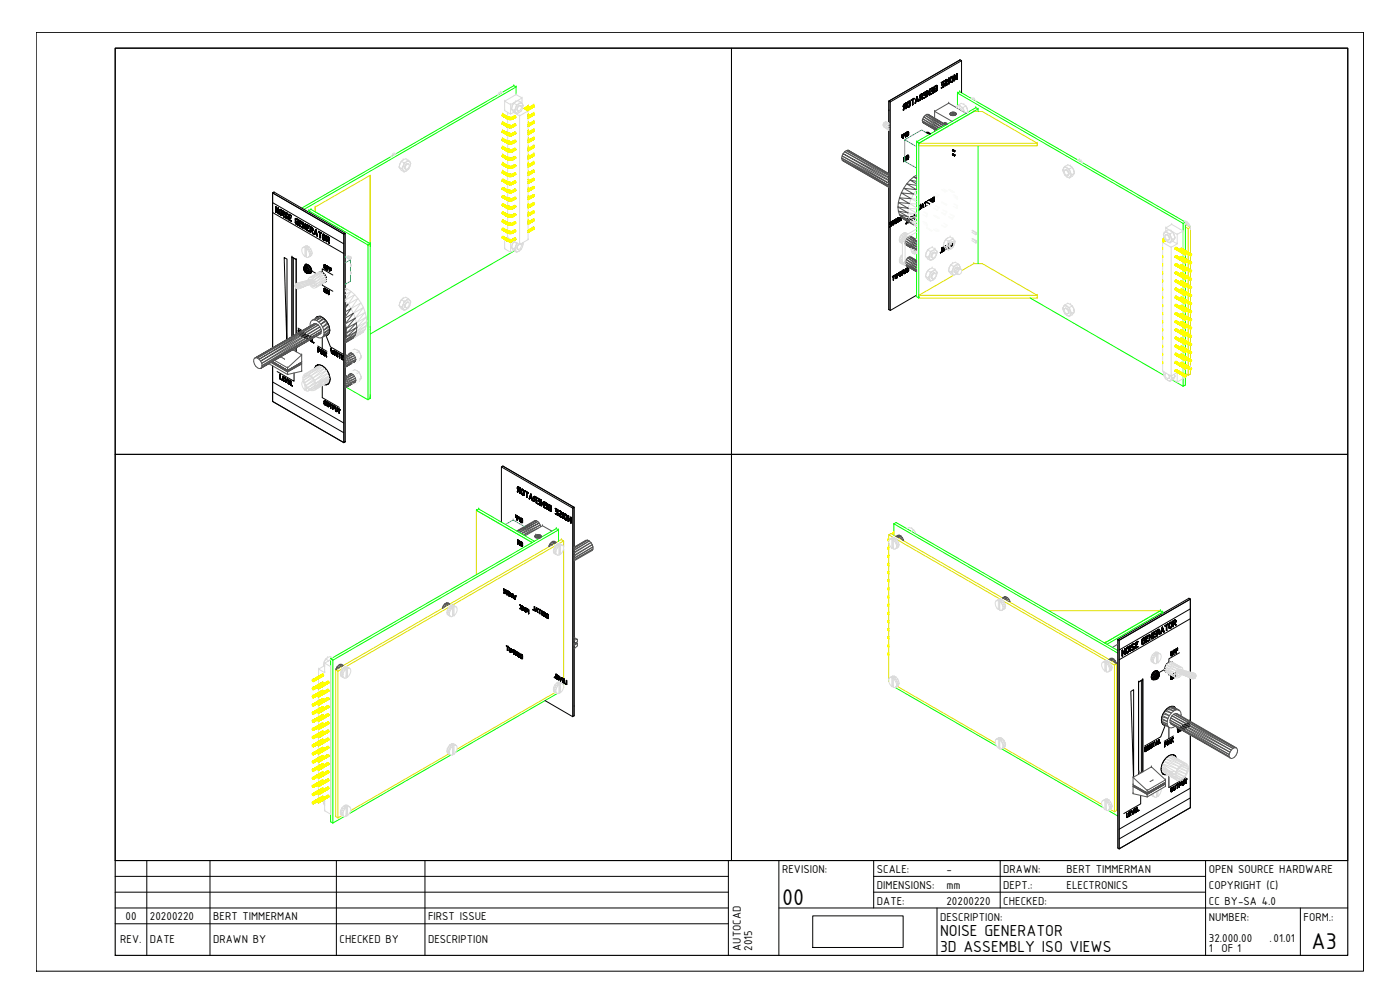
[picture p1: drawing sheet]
<svg xmlns="http://www.w3.org/2000/svg" width="420mm" height="297mm" viewBox="0 0 420 297" stroke-linecap="round" stroke-linejoin="round" font-family="sans-serif">
<defs><g id="words">
<g font-size="7.4">
<text x="234.7" y="271.5">00</text>
<text x="393.6" y="284.8">A3</text>
</g>
<g font-size="5.2">
<text x="282.1" y="281">NOISE GENERATOR</text>
<text x="282.1" y="285.7">3D ASSEMBLY ISO VIEWS</text>
</g>
<g font-size="3.7">
<text x="234.7" y="262">REVISION:</text>
<text x="263.2" y="262">SCALE:</text>
<text x="284" y="262">-</text>
<text x="301.1" y="262">DRAWN:</text>
<text x="320.1" y="262">BERT TIMMERMAN</text>
<text x="362.8" y="262">OPEN SOURCE HARDWARE</text>
<text x="263.2" y="266.8">DIMENSIONS:</text>
<text x="284" y="266.8">mm</text>
<text x="301.1" y="266.8">DEPT.:</text>
<text x="320.1" y="266.8">ELECTRONICS</text>
<text x="362.8" y="266.8">COPYRIGHT (C)</text>
<text x="37.7" y="276">00</text>
<text x="45" y="276">20200220</text>
<text x="64" y="276">BERT TIMMERMAN</text>
<text x="128.5" y="276">FIRST ISSUE</text>
<text x="263.2" y="271.5">DATE:</text>
<text x="284" y="271.5">20200220</text>
<text x="301.1" y="271.5">CHECKED:</text>
<text x="362.8" y="271.5">CC BY-SA 4.0</text>
<text x="282.1" y="276.2">DESCRIPTION:</text>
<text x="362.8" y="276.2">NUMBER:</text>
<text x="391.2" y="276.2">FORM.:</text>
<text x="36.1" y="282.9">REV.</text>
<text x="45" y="282.9">DATE</text>
<text x="64" y="282.9">DRAWN BY</text>
<text x="101.9" y="282.9">CHECKED BY</text>
<text x="128.5" y="282.9">DESCRIPTION</text>
<text x="222.4" y="285.3" transform="rotate(-90 222.4 285.3)">AUTOCAD</text>
<text x="225.7" y="285.3" transform="rotate(-90 225.7 285.3)">2015</text>
<text x="362.8" y="282.6">32.000.00</text>
<text x="362.8" y="285.7">1</text>
<text x="366.6" y="285.7">OF 1</text>
<text x="381" y="282.6">.01.01</text>
</g>
</g></defs>
<!-- layer: 0 -->
<g fill="none" stroke="#dd0" stroke-width=".3">
<path d="M292.3 33.5h.1M111.1 52.6v21.3v-.8l-16.5-9.5v-1.5l16.5-9.5v20.5M111.1 53.4h.1M275.7 43l16.6-9.5h2.5l16.5 9.5v.7h-35.6v-.7h35.6M275.7 43h.1M275.7 43.7h.1M311.3 43h.1M311.3 43.7h.1M94.6 62.1h.1M94.6 62.9h.1M94.6 63.6h.1M94.6 62.1v1.5"/>
<path d="M111.1 73.1h.1M111.1 73.9h.1M292.3 79.1h.1M355.8 67.3l1.5 .9M355.8 68.1l.8 .5M356.6 68.6h.1M356.6 68.6v7.1M356.6 76.3v1.8M356.6 78.8v1.8M357.2 68.2h.1M357.3 68.2v7.9M357.3 76.7v1.8"/>
<path d="M357.3 79.2v1.8M357.3 68.2l-.7 .4M111.1 98.2h.1M111.1 99h.1M275.7 88.6h.1M275.7 89.4h.1M286.2 82.6l-10.5 6M288.7 81.2l3.6-2.1h2.5l16.5 9.5v.8h-35.6v-.8h35.6M311.3 88.6h.1M311.3 89.4h.1M356.6 81.3v1.7M356.6 83.7v1.7"/>
<path d="M356.6 86.1v1.8M356.6 88.6v1.8M356.6 91v1.8M356.6 93.4v1.8M356.6 95.9v1.8M356.6 98.4v1.7M357.3 81.6v1.8M357.3 84.1v1.7M357.3 86.5v1.8M357.3 89v1.7M357.3 91.4v1.8M357.3 93.9v1.7"/>
<path d="M357.3 96.3v1.8M357.3 98.7v1.8M111.1 119.5v-.7v.7M111.1 118.8h.1M111.1 119.5h.1M355.8 112.1l.8 .5M356.6 110.5v2.1l.7-.4M356.6 100.8v1.7M356.6 103.2v1.8M356.6 105.7v1.8M356.6 108.1v1.8M357.2 112.2h.1"/>
<path d="M357.3 101.2v1.8M357.3 103.6v1.8M357.3 106.1v1.7M357.3 108.5v1.8M357.3 111v1.2M143 153.1v19.3v-19.3l16.5 9.6v.2v-.2M143 153.9h.1M159.5 162.7h.1M166.8 163.7l-31.1 17.9M168.5 161.9l.6 .4v1.8M168.5 161.9h.1M168.5 161.9l-67.8 39.1"/>
<path d="M169.1 162.3h.1M169.1 164.8v40.8M169.1 162.3l-1.4 .8M266.7 162.9v40.9M266.8 160.5l1.4 .8M267.4 160.1l-.7 .4v1.7M267.4 160.1l67.7 39.1M267.4 160.1h.1M269.1 161.9l31 17.9M134.8 182.1l-31 17.9M301.1 180.3l31 17.9M314.8 183.2h33.5l-16.5 9.6h-.5"/>
<path d="M331.8 192.8h.1M333 198.7l1.5 .9M334.5 199.6l.6-.4v44l-.6 .4zM334.5 199.6h.1M335.1 199.2h.1M348.3 183.2h.1M100.7 201h.1M101.4 201.4h.1M102.9 200.6l-1.5 .8M166.7 207.7l-29.5 17.1M169.1 206.3h.1M266.7 204.5h.1"/>
<path d="M269.3 205.9l29.4 17M134.7 226.2l-29.5 17M301.2 224.4l29.5 17M100.7 245v-44l.7 .4v44M100.7 245h.1M101.4 245.4h.1M102.7 244.7l-1.3 .7-.7-.4M333.1 242.8l1.4 .8M334.5 243.6h.1M335.1 243.2h.1"/>
</g>
<g fill="none" stroke="#0f0" stroke-width=".3">
<path d="M154.2 25.7h.1M154.9 26.1h.1M154.9 26.1v2.3M287.3 31.9v-4l.7-.4 67.8 39.1M287.3 27.9h.1M287.3 27.9l67.8 39.1M288 27.5h.1M292.8 32.3l.7 .4v.8M292.8 32.3h.1M292.8 32.3l-17.7 10.3M293.5 32.7h.1M293.5 32.7l-17.8 10.3"/>
<path d="M275.1 42.6h.1M275.7 43l-.6-.4v46.4l.6 .4M275.7 43h.1M275.7 43v46.4M293.5 43.7v35.4M90.5 62.5l63.7-36.8 .7 .4-63.7 36.7M92.7 63.2l.6-.4 17.8 10.3M92.7 63.7v-.5l17.7 10.3M92.7 63.2h.1M93.3 62.8h.1M110.4 73.5l.7-.4v46.4l-.7 .4zM110.4 73.5h.1"/>
<path d="M111.1 73.1h.1M154.3 75.3l-43.2 24.9M355 67h.1M355.1 67v7.8M355.1 76.1v1.1M355.1 78.5v1.2M355.7 66.6h.1M355.8 66.6v8.6M355.8 76.5v1.2M355.8 78.9v1.2M355.8 66.6l-.7 .4M275.1 89h.1"/>
<path d="M275.7 89.4h.1M309.2 89.4l40.1 23.2M355.1 81v1.1M355.1 83.5v1.1M355.1 85.9v1.1M355.1 88.3v1.2M355.1 90.8v1.1M355.1 93.2v1.1M355.1 95.6v1.2M355.1 98.1v1.1M355.8 81.4v1.1M355.8 83.8v1.2"/>
<path d="M355.8 86.2v1.2M355.8 88.7v1.1M355.8 91.2v1.1M355.8 93.6v1.2M355.8 96v1.2M355.8 98.5v1.1M104 116.2l6.4 3.7M110.4 119.9h.1M111.1 119.5h.1M351.8 114l3.2 1.9M355.1 112.7v3.2l.7-.4M355.1 100.6v1.1"/>
<path d="M355.1 103v1.1M355.1 105.4v1.2M355.1 107.9v1.1M355.1 110.3v1.8M355.7 115.5h.1M355.8 100.9v1.2M355.8 103.3v1.2M355.8 105.8v1.1M355.8 108.3v1.1M355.8 110.7v1.8M355.8 113.1v2.4M143 153.1h.1"/>
<path d="M143.7 152.7h.1M166.9 158.6h.1M167.6 159l-67.7 39.1v48.8M167.6 159h.1M268.9 156.8l66.5 38.4M268.9 156.8l-.6 .4M268.9 156.8h.1M160.4 162.4l-16.7-9.7-.7 .4 16.7 9.7M167.6 162.4v-3.4l-.7-.4-67.7 39.1M268.3 160.6v-3.4l67.1 38.7M99.2 197.7h.1M99.9 198.1l-.7-.4v48.9"/>
<path d="M99.9 198.1h.1M348.3 183.2h.1M348.9 184.1v-.4l-.6-.5-16.8 9.7M348.9 183.7h.1M348.9 183.7l-16.7 9.6M167.2 208.1l-30.4 17.6M268.6 206.3l30.5 17.5M135.3 226.5l-30.5 17.6M136 226.1l-.2 .1M299.9 224.3l.1 .1M300.6 224.7l30.4 17.6M99.2 246.6h.1"/>
<path d="M99.9 246.9h.1M103.3 245l-3.4 1.9-.7-.3M104 244.6l-.1 .1M331.9 242.8h.1M332.6 243.1l2.8 1.7"/>
</g>
<g fill="none" stroke="#dbdbdb" stroke-width=".3">
<path d="M149.6 28.4l-.1 .1M149.8 27.9l-.5 .6M149.8 27.9h.1M149.8 27.9l.3 .2M150.2 27.7h.1M150.7 27.6l-.5 .1 .3 .1-.3-.1v.3M150.7 27.7h.1M151.5 30.4h.1M151.5 33.2h.1M152.3 33.7v1.3M152.3 35.7v1.7M152.3 38.2v1.6"/>
<path d="M153.2 31.4l-1.7-1v2.8l1.7 1M153.2 31.4h.1M153.2 34.2h.1M153.5 32.7h.1M153.7 31.8l-.2 .9M153.7 31.8h.1M153.7 33.1h.1M154.1 33.7l1.8 1.1v38.6l-1.8-1.1M154.1 33.7h.1M154.2 33.7l.8 .4 .8-.3M154.2 31l1.3-.8 .8 .5-1.3 .7M154.2 31h.1"/>
<path d="M154.2 33.7h.1M154.2 33.7h-.1M154.3 33.2h.1M154.3 33.2l.5 .5zM154.3 33.2l-.8-.5 .7 1M154.6 32.9v.5M154.8 30.5l-.6 .5-.5 .8M154.8 32.4l-.5 .8zM154.8 30.5h.1M154.8 32.4h.1M154.8 33.7h.1M154.9 28.4h.1"/>
<path d="M154.9 28.4l-3.4 2M154.9 28.4l1.8 1M155 31.4h.1M155 33.9l-.2-.2 .2 .4M155 31.4l-.8-.4-.7 1.7M155 31.4v.4M155 31.8l-.2 .6M155.1 32.8l.1 .1M155.2 32.4v.8M155.2 33.2h.1M155.2 32.9h.1M155.2 32.4h.1"/>
<path d="M155.2 33.2l.3 .1M155.3 31.4h-.3l-.2 1M155.3 31.4l-.3 .4M155.4 33.3h.1M155.4 32l.1 .1M155.5 32.1l.4-.3h.5a1.02 1.02 0 0 1-1.1 1.4zM155.5 30.2h.1M155.8 33.8l-.8 .3v-.2l.3 .1M155.8 31.7l-.6 .7M155.8 31.1h.1M155.8 33.8h.1M155.8 31.7l.1 .1"/>
<path d="M155.9 34.8l2.6-1.5v38.6M155.9 34.8h.1M156.1 31.6l-.3 .1M156.1 31.6h.1M156.1 31.6l.3 .2M156.2 31l.1-.3 .2 .3M156.2 31.7l.1 .1M156.3 30.7l.7 .9M156.3 30.7h.1M156.3 33.4h.1M156.5 33.1l-.7 .7M156.5 31h-.3l-.9 .4"/>
<path d="M156.5 31l.4 .6M156.7 31.1v-1.7l-3.5 2v2.8l.9-.5M156.7 29.4h.1M156.7 31.2h.1M156.7 32.6h.1M156.8 32.4l1.7 .9M156.9 31.6l-.1 1-.6 .9M156.9 31.6v.4M157 31.6h.1M158.5 33.3h.1M265.1 37.6l.2 .5zM265.2 37.1l-.1 .5 .1-.4 .1 .7-.2-.3z"/>
<path d="M265.3 37.9l1.5 1.1M265.3 38.1v-.2l1.5 1.1M265.3 38.1l1.5 1.1M265.5 37.5l.3-.4 1 .9M265.5 37.5l1.3 1.1-1.3-1.1-.2 .4M265.6 36.7l.4-.1zM265.6 36.7l-.3 .1 .2 .1-.3 .3 .1-.4-.1 .3 .3 .4M265.8 36.7h-.3v.2l.3-.2v.4M265.8 37.1l-.3-.2v.6M265.8 37.1l.3-.3 .7 .7M265.8 36.7l.3 .1M265.8 37.1l1 .9"/>
<path d="M266.1 36.8h.5M266.1 36.8l.7 .6M266.4 36.8l-.4-.2 .1 .2M266.4 36.8l.4 .3-.4-.3M266.6 36.8l.2 .3-.2-.3M287.2 32h.1M287.6 31.5h.1M287.7 31.5l.5 .4M287.7 31.5l-.2 .3M287.9 31.8l-.2-.3-.7 .8a.72 .72 0 0 1 1.2-.4l1 1.3M288.2 31.9h.1M288.2 31.9l.8 .4"/>
<path d="M288.4 31h.1M288.5 31l.7 .3M288.5 31l-.8 .5M288.5 33.2l-.1-.3 .2-.1-.5-.2 .2-.1-.7 .2 .3-.3-.1 .1a.79 .79 0 0 1 1 .7M288.6 32.2l.4 .1v.4M288.8 33.2h.1M288.8 33.2v.1M289 32.3h.1M289.2 31.3h.1M289.2 33.2h.1M289.2 31.3l.6 .5M289.2 33.2l.2 .5"/>
<path d="M289.8 31.8h.1M289.8 31.8l.5 .8zM289.8 31.8l-.8 .5 .6 1.5M290.3 32.6l.2 .9zM290.3 32.6h.1M290.4 33.8l.1-.3-.7 .4M290.5 33.5h.1M291.5 29.5h.1M291.6 29.4l.4 .1M292 29.5l-.3 .1 .3-.1v.3M292 29.5h.1M292.4 29.7l.6 .7"/>
<path d="M292.4 29.7h.1M292.4 29.7l-.2 .2M292.7 30.2l.1 .1M117.6 46.8l-.1 .1M117.8 46.4l-.5 .6M117.8 46.4h.1M117.8 46.4l.3 .1M118.3 46.1h.1M118.7 46.1h-.4l.3 .2-.3-.2v.4M118.8 46.1v.1M119.7 50.1h.1M120 49.2l-.2 .9"/>
<path d="M120 49.2h.1M120 50.6h.1M120.4 48.4l1.4-.8 .8 .5-1.3 .8M120.4 51.1h.1M120.5 51.1l.8 .5 .7-.4M120.6 50.6h.1M120.6 50.6l-.8-.5 .7 1M120.9 50.8l-.3-.2 .4-.8-.4 .8 .4 .6M120.9 50.3l.1 .9M121 47.9l-1 1.3M121 47.9h.1M121 49.8h.1"/>
<path d="M121 51.2h.1M121.2 48.9h.1M121.2 51.6h.1M121.3 51.4l-.3-.2 .3 .4M121.3 48.9l-.8-.5-.7 1.7M121.3 48.9v.4M121.5 49.8l.2 .1-.1 .4-.2-.1M121.5 49.8l-.1 .5 .3 .4-.3-.4M121.6 50.3h.1M121.7 48.9h-.4l-.3 .9M121.7 49.4l.2 .1-.2 .4-.2-.1M121.7 49.4l.2 .1 .3-.3-.2-.1 .5 .1a.92 .92 0 0 1 .2 1.1 .92 .92 0 0 1-1 .4l.2 .1"/>
<path d="M121.8 47.6h.1M122 51.2l-.7 .4v-.2h.4M122 48.5h.1M122 51.2h.1M122.4 49.1l.4 .2M122.4 49.1l-.7 .3-.2 .4M122.4 49.1l.1 .1M122.4 48.4l.2-.3 .2 .3M122.6 48.1l.7 .9M122.6 48.1h.1M122.6 50.8h.1M122.8 50.5l-.8 .7"/>
<path d="M123 48.6h.1M123 50h.1M123.2 49l-.2 1-.6 .9M123.2 49.5v-.5a.7 .7 0 0 0-1.2-.5l-1 1.3M123.3 49h.1M152.3 40.6v1.7M152.3 43.1v1.7M152.3 45.5v1.7M152.3 47.9v1.7M152.3 50.4v1.7M152.3 52.8v1.7M152.3 55.3v1.7"/>
<path d="M152.3 57.7v1.7M275.1 58.3l-.9-.1 .9 .5M275.1 59.7l-1.6-.1 1.6 1M275.1 57a11.8 11.8 0 0 0-2.7 6.9M318.9 50.9h.1M319 50.9l.2 .9zM319.1 50.8v.5M319.2 50.5l-.1 .3M319.2 51.8l.6 1M319.2 50.5h.1M319.2 51.8h.1M319.4 51.4h.1"/>
<path d="M319.4 52.3l.8 .8M319.6 49.9h.1M319.6 52.6h.1M319.6 49.9l.6 .5M319.6 49.9l-.2 .4M319.7 51a.81 .81 0 0 1 1 .7M319.7 51l-.2 .2M319.8 50.2l-.2-.3-.4 .6M319.9 50.9l-.2 .1M320.2 53.1l.8 .1M320.2 50.4h.1M320.2 53.1h.1"/>
<path d="M320.2 50.4l.8 .3M320.4 49.5h.1M320.4 49.5l.8 .3M320.4 49.5l-.8 .4M320.6 50.7h.4v.4M320.6 50.7a.88 .88 0 0 0-1.4-.2l-.1 .3M320.6 52.5l-.3 .1M320.6 50.7l.4 .4M320.7 51.7l-.1 .1-.3-.4 .2-.1-.2 .1-.3-.3 .2-.1h-.5a.9 .9 0 0 0-.1 1.2 .9 .9 0 0 0 1.1 .2l-.1 .1 .2-.4-.1 .1-.1-.4 .2-.1M320.7 51.7v.7l-.2 .1 .2-.1M320.8 52.1h.1M321 51.1l.2 .5"/>
<path d="M321 50.7h.1M321 53.4h.1M321.2 51.6h.1M321.2 53h.1M321.2 49.8l.6 .4 .4 .8M321.2 51.6l.1 1M321.2 53l-.2 .4-.4-.2M321.2 49.8h.1M321.2 49.8l.6 .4M321.3 52.1l.3 .3-.4 .6M321.6 52.4h.1M321.8 52.9l-.8 .5-.8-.3"/>
<path d="M321.8 52.9l.6-.9-.8 .4-.6 1M321.8 50.2l-.8 .5 .6 1.7M321.8 50.2l.4 .8M321.8 50.2h.1M321.8 52.9h.1M322.2 51h.1M322.2 52.4h.1M322.2 51l.2 1zM322.4 52h.1M323.4 48h.1M323.5 47.9h.5M324 47.9l-.3 .2 .3-.2v.4"/>
<path d="M324 47.9h.1M324.4 48.2l.5 .6M324.4 48.2h.1M324.4 48.2l-.3 .2M324.6 48.7h.1M91.5 74.3l-.4-.1a1.36 1.36 0 0 0 0 2.3l.4 .5 .3-.2-.3 .2M91.5 74.3h.1M91.5 77h.1M91.8 73.8h.4l.5 .3M91.8 76.8v-2.7l-.3 .2v2.7M91.8 74.1l.5 .2M91.8 74.1l.4-.3-1.1 .4 .7-.4-1.1 .6"/>
<path d="M91.8 74.1h.1M91.8 76.8h.1M91.9 74.5a1.66 1.66 0 0 1 .5 2.8l-.5-.1M91.9 74.5l.8-.4-.3 .9 .8-.4 .3 .7-.6 .8 .8-.1-.2 .5-.8 .6 .5-.3-.8 .5M91.9 74.5h.1M91.9 77.2h.1M92.3 74.4l-.4 .1v2.7M92.3 74.3l.4-.2 .5 .5-.5 .9 .8-.2 .2 .7M92.3 74.3h.1M92.7 74.1h-.7l.2-.3-.7 .5M92.7 74.1l-.6 .1M93.7 76l-.8 .7 .6-.2-.3 .3"/>
<path d="M93.7 76h.1M104.4 77.4v-.2v.2M104.4 77.2l.2-.1-.2 .3M104.4 77.2h.1M104.4 77.4h.1M104.4 77.2v.2M104.5 77h.7v.7l.2-.4v.2M104.5 77h.1M104.5 77l-.5 .2M104.6 77.1h.1M104.6 77.3h.1M104.6 77.1h.5"/>
<path d="M104.8 77l-.2 .3zM104.8 77.7l.4-.3-.2 .4M104.8 77.4h.1M104.9 77l-.1 .3zM105.1 77.3l-.7 .1M105.1 77.1v.2zM105.1 77.3h.1M105.2 79.7v.3M105.2 79.3l.2 .1-.2 .5 .2-.3v.2M105.2 79.9h.1M105.2 77.4h.1M105.2 77.7h.1"/>
<path d="M105.4 79.4l-.2 .3M105.4 77.1l-.2 .3M151.5 71.9v2.7l1.7 1.1M151.5 74.6h.1M152.3 71.3h.1M152.3 71.3l1.1 .6M152.3 60.2v1.7M152.3 62.6v1.7M152.3 65v1.7M152.3 67.5v1.7M152.3 69.9v1.4M152.3 71.3l-.3 .2"/>
<path d="M152.6 72.4l.6 .4M153.2 72.8h.1M153.2 75.7h.1M153.5 74.3h.1M153.7 73.3l-.2 1M153.7 73.3h.1M153.7 74.7h.1M154.1 72.3h.1M154.1 72.3l-.9 .5v2.9l.9-.5M154.2 72.5l.1-.1-.6 .9M154.2 75.2l.8 .5 .8-.3M154.2 75.2h.1"/>
<path d="M154.2 72.5h.1M154.3 74.7h.1M154.3 74.7l.5 .6zM154.3 74.7l-.8-.4 .7 .9M154.6 74.4v.5M154.8 73.9l-.5 .8zM154.8 73.9h.1M154.8 75.3h.1M155 73h.1M155 75.5l-.2-.2 .2 .4M155 73l-.8-.5-.7 1.8M155 73v.4"/>
<path d="M155 73.4l-.2 .5M155.1 74.4h.1M155.2 72.9l-.2 .1M155.2 74.7h.1M155.2 74.4h.1M155.2 74v.7M155.2 73.9l.1 .1M155.2 74h.1M155.2 74.4l.1 .3M155.3 73h-.3l-.2 .9M155.3 74.7l.2 .2M155.3 74l-.1 .4"/>
<path d="M155.3 73l-.3 .4M155.4 74.8h.1M155.4 73.5l.1 .1M155.5 73.6l.4-.3-.7 .7M155.5 73.6l-.2 .4M155.8 75.4l-.8 .3v-.2h.3M155.8 75.4h.1M155.9 73.4h.1M156.2 73.3l.2 .1M156.2 73.3h.1M156.3 74.9h.1M156.4 73.4a.98 .98 0 0 1-.1 1 .98 .98 0 0 1-1 .3"/>
<path d="M156.5 74.6l-.7 .8M156.7 74.1h.1M156.9 73.1l-.1 1-.6 .9M156.9 73.1v.5M156.9 73.1l-.1-.2 .2 .3M157 73.2h.1M158.5 71.9h.1M158.5 71.9l-2.6 1.5M270.1 71.1h1l-.4 .7zM270.6 72.4h.1M270.6 78.6h.1M270.8 72.3h.1"/>
<path d="M270.8 73l-.7-.3 .7 .4M270.8 76.3l-.4 .4-.5 1.2 .8 .1v.6l-.8-.7v.6l.8 .1v.6l-.8-.7 .2 .3M270.8 76.8l-.4-.1 .4 .4M270.8 77.3h-.7l.6 .7 .1-.1M270.8 78.5l.8 .5h-.7zM270.8 70.1h.1M270.9 70.1l.7 .5-.4-.3M270.9 79l.8 .4zM271.1 79.4l-1-.6 1 .6h.5M271.1 79.2l.7 .4M271.3 69.8h.1M271.3 70.2v-.4l.3 .2-.4 .3-.3-.2-.5 .4-.5 1.2 .8 .1v.6l-.8-.7v.5l.8 .2v.6l-.8-.8 .2 .5"/>
<path d="M271.3 70.2l.3 .4-.1-.5 .6 .1-.4-.4 .8 .4M271.6 72.8l-.8-.5v6.2M271.6 70h.1M271.6 73v5.8M271.7 69.8h-.4l.8 .4-.5-.2M271.8 70.6h.1M271.9 70.6l.7 .4-1.2-.1 .8 .4h-1.1l.8 .5-1 .1 .8 .4M272.4 70.2l-.8 .4-.5 .5-.7-.6 1.2 .1M272.5 63.9l.1 1.2 2.5 .4M273.4 74.9h.1M273.5 74.4l-.1 .5M274.2 67.5l.9 .5-1.6-1.1 1.6 1"/>
<path d="M274.3 74.9h-.9l.5 1.1 .9-.6 .3 .3M274.5 75l-1 .5 1.3-.1v-.2M275 71.8h.1M275.1 68.7l-3.2 1.9a2.26 2.26 0 0 0-1.1 1.7h.9M275.1 71.9h.1M275.1 75.7l-1.2 .3 .5 .2 .7-.5M275.1 76l-.7 .2 .6-.1M275.1 75.3l-.3 .1 .3 .1M275.1 61.2l-2.2-.1 2.2 1.2M275.1 62.7l-2.5-.2 2.5 1.4M275.1 64.1l-2.6-.2 2.6 1.5M275.1 66.5l-2.5-1.4 .3 1 2.2 .6"/>
<path d="M275.1 67.4l-2.2-1.3 .6 .8 1.6 .6M275.1 69.7l-2.2 1.2M277.7 76.7h.1M277.9 75.8h.1M277.9 77.1h.1M278 75.8l-.3 .9M278.4 77.7l.8 .4 .8-.3M278.4 75l1.4-.8 .8 .5-1.4 .8M278.4 75h.1M278.4 77.7h.1M278.5 77.2l.5 .5zM278.5 77.2l-.8-.5 .7 1"/>
<path d="M278.5 77.2h.1M278.9 76.9v.5M279 74.5l-.6 .5-.4 .8M279 76.4h.1M279 77.7h.1M279 76.4l-.5 .8zM279.2 75.5l-.8-.5-.7 1.7M279.2 75.5l.1 .4M279.2 75.5h.1M279.3 77.9l-.3-.2 .3 .4M279.3 75.9l-.3 .5M279.5 76.4l.3 .2-.1 .4-.3-.2 .4 .5-.3-.2 .3 .2-.3-.2z"/>
<path d="M279.6 75.4l-.4 .1-.2 .9M279.6 75.4l-.3 .5M279.6 77h.1M279.8 74.2h.1M280 75.1h.1M280 77.8h.1M280 75.7l.3 .2-.3 .3-.3-.2 .3 .2-.2 .4-.3-.2M280 75.7l.9 .3a.98 .98 0 0 1-.2 1 .98 .98 0 0 1-.9 .3l.2 .1M280 77.8l-.8 .3 .1-.2h.3M280 75.7l-.5 .7M280.3 75.7l.3 .1M280.3 75.7l.6 .3"/>
<path d="M280.3 75.7h-.3M280.4 75l.2-.3 .1 .3M280.4 75.7l.2 .1M280.6 74.7l.6 .9M280.6 74.7h.1M280.6 77.4h.1M280.7 77.1l-.7 .7M280.7 75l-1.1 .4M280.7 75l.5 .6M281 75.2h.1M281 76.6h.1M281.2 75.6l-.2 1-.6 .9"/>
<path d="M281.2 75.6v.4M281.2 75.6h.1M283.1 73.6h.1M283.3 72.7h.1M283.3 74h.1M283.4 72.7l-.3 .9M283.8 74.6l.8 .4 .8-.3M283.8 74.6h.1M283.8 71.9l1.3-.8 .8 .5-1.3 .8M283.9 74.1l.5 .5zM283.9 74.1l-.8-.5 .7 1M283.9 74.1h.1"/>
<path d="M284.3 73.8v.5M284.3 71.4h.1M284.3 73.3h.1M284.3 74.6h.1M284.4 71.4l-.6 .5-.4 .8M284.4 73.3l-.1 .5-.4 .3zM284.6 72.4l-.8-.5-.7 1.7M284.6 72.4h.1M284.6 72.4v.3M284.6 74.8l-.2-.2 .2 .4M284.6 72.7l-.2 .6M284.8 73.3l.3 .2v.4l-.3-.2 .3 .5-.3-.1 .3 .1-.3-.1 .3 .1-.3-.5z"/>
<path d="M285 72.3l-.4 .1-.2 .9M285 72.3l-.4 .4M285 73.9h.1M285.1 71.1h.1M285.3 79.5h.1M285.4 79.5l1.3-.8 .8 .5-1.3 .7M285.4 72h.1M285.4 74.7h.1M285.4 72.6l.3 .2-.3 .3-.3-.2 .3 .2-.3 .4-.3-.2M285.4 72.6l.8 .2a.98 .98 0 0 1-.1 1.1 .98 .98 0 0 1-1.1 .2l.4 .3M285.4 74.7l-.8 .3v-.2l.4 .1M285.4 72.6l-.6 .7"/>
<path d="M285.7 72.5l.3 .2M285.7 72.5l.5 .3M285.7 72.5l-.3 .1M285.8 71.9l.1-.3 .2 .3M285.8 72.6l.1 .1M285.9 79l-1 1.3M285.9 79h.1M285.9 71.6l.7 .9M285.9 71.6h.1M285.9 74.3h.1M286.1 74l-.7 .7M286.1 71.9h-.3l-.8 .4"/>
<path d="M286.1 71.9l.4 .5M286.1 79.9h.1M286.2 79.9l-.8-.4-.7 1.7M286.2 79.9v.5M286.4 72.1h.1M286.4 73.5h.1M286.5 79.9h-.3l-.3 1M286.5 72.4l-.1 1.1-.6 .9M286.5 79.9l-.3 .5M286.5 72.4v.5M286.6 72.5h.1M286.7 78.7h.1"/>
<path d="M286.9 79.6h.1M287.3 79.5l.2-.3 .2 .3M287.5 79.2h.1M287.5 79.2l.6 .9M287.7 79.5l-1.2 .4M287.7 79.5l.4 .6M287.9 79.7h.1M291.7 72.2l1.1 .7 .3-.1M291.7 71.6l1.1 .8 .1 .5M291.7 69.7l1.1 .7 .3-.1M291.7 69.2l1.1 .7 .1 .5M291.8 71.6l1.2 .6"/>
<path d="M291.8 69.1l1.2 .7M292.9 72.4l.2-.2v.6M292.9 69.9l.2-.1v.5M293 70.3h.1M293 72.8h.1M348.9 72.7h.1M348.9 72.7l2.6 1.5M349.1 70.4l.3 .9M349.2 70.3v.5M349.4 69.9l-.2 .4M349.4 71.3l.6 .9M349.4 69.9h.1"/>
<path d="M349.4 71.3h.1M349.6 71.8l.8 .7M349.7 70.9h.1M349.7 70.5h.7l.3 .3 .3 .8-.1 .3-.3 .2a1.16 1.16 0 0 1-.9-1.6zM349.8 72.1h.1M349.8 69.4l.6 .5M349.8 69.4l-.2 .3M349.8 69.4h.1M349.9 69.4v-1l3.4 1.9v2.9l-1.3-.8M349.9 68.4h.1M349.9 72.2l-1 .5v38.7l2.6 1.4M350 69.7l-.2-.3-.4 .5"/>
<path d="M350 70.4a1.12 1.12 0 0 1 .9 1.5M350 70.4l-.3 .1M350 70.4h.1M350.1 70.4h-.1M350.4 72.5l.7 .2M350.4 69.9h.1M350.4 72.5h.1M350.4 69.9l.8 .3M350.6 68.9h.1M350.6 68.9l.8 .4M350.6 68.9l-.8 .5M350.8 70.2h.3v.4"/>
<path d="M350.8 70.2a.88 .88 0 0 0-1.4-.3l-.2 .4M350.8 70.2l.3 .4M350.8 71.9l-.2 .2M351 71.6h.1M351.1 70.6l.3 .5M351.4 72.4h.1M351.4 71.1h.1M351.4 69.3l.5 .4 .5 .8M351.4 71.1l.1 1M351.4 72.4l-.3 .5-.3-.2M351.4 69.3h.1M351.4 69.3l.5 .4"/>
<path d="M351.5 74.2h.1M351.5 71.6l.3 .3-.4 .5M351.6 67.3h.1M351.6 67.3l3.5 2M351.6 67.3l-1.7 1.1M351.8 71.9h.1M351.9 72.4l-.8 .5-.7-.4M351.9 72.4l.7-1-.8 .5-.6 1M351.9 69.7l-.8 .5 .7 1.7M351.9 69.7l.5 .8M351.9 69.7h.1M351.9 72.4h.1"/>
<path d="M352.4 70.5h.1M352.4 71.9h.1M352.4 70.5l.2 .9zM352.6 71.4h.1M353.3 73.2l-1.8 1v38.6l1.8-1M353.3 70.3h.1M353.3 73.2h.1M355 69.3h.1M355.1 69.3l-1.8 1M355.1 69.3v5.5M355.1 76.1v1.1M355.1 78.5v1.2"/>
<path d="M355.4 66.4h.1M355.5 66.4h.4M355.8 66.8v.1M355.8 67.3l.1 .1M355.9 66.4h.1M355.9 66.4l-.3 .2 .3-.2v.4M356 66.9l-.2 .1M356.3 66.6h.1M356.3 66.6l-.3 .3-.2-.2M356.3 66.6a2.47 2.47 0 0 1 1 2.2M356.3 66.6l-.5 .5h1l-.6 .5M356.4 67.7h.7l-.2 .3"/>
<path d="M357.3 68.3h.1M357.3 68.8v.1M88.6 85.8v-.2v.4M88.7 85.6v-.3l-.1 .5M88.7 85.6l-.1 .2M88.7 85.3l.6-.4-.3 .2 .6-.1-.3 .2 .6 .1M88.7 85.3l.6-.1 .8 .5M88.7 85.3l-.1 .7M88.8 86.3v-.3l.3 .3M88.8 85.5l.5-.3-.3 .4M88.8 85.5l.2-.4-.3 .5M88.8 85.5v.5v-.5l.2 .1"/>
<path d="M88.8 86.4l.2 .2-.2-.3 .2 .1M89.1 85.7l.4-.3 .2 .4M89.1 85.7l-.1-.1-.2 .4 .3-.3 .1 .3M89.1 86.3l-.1 .3 .6-.1-.5-.2 .2 .4-.3-.3M89.1 85.7l.6 .1M89.2 86l-.6-.2v.2M89.2 86l.5-.2v.4l-.5-.2v.2M89.2 86.2l-.6-.2 .2 .4v-.4l.2 .4M89.2 86.2h.5l-.1 .3-.4-.3-.1 .1M89.7 85.8l.4 .4M89.9 85.3l-.9 .3M89.9 86.5l-.6 .2"/>
<path d="M90.1 85.7l-.4 .1M90.1 86.2h-.4l.2 .3M92.5 84.1h.1M92.9 83.2l-.4 .9M93.3 83.7l-.3 .2 .3-.2 .9 .5M93.4 83.7l-.4 .3M93.6 83.8l-4.3 1.1 4.4-1.1M93.8 83.9l-4.2 1.1-.3-.1-.6 .4M93.9 84l-4.3 1 .3 .3M94 84l-4.1 1.3 .2 .4M94.1 84.2l-4.2 1.1M94.2 84.2l.4 1.1"/>
<path d="M94.2 84.3l-4.1 1.4v.5M94.3 84.4l-4.2 1.3M94.3 84.6l-4.2 1.6-.2 .3M94.4 84.6l-4.3 1.6M94.4 84.7l-4.8 2 4.8-2-4.5 1.8M94.5 85.7l-.3 .2M94.5 84.8l-1.2 .6-.1-.2M94.5 84.9l-1.2 .5 .5 .4 .7-.1M94.6 85.3l-.8 .5 .8-.4M94.6 85.3l-.1 .4M95.9 81.5l-3 1.7M96.3 81.5l-2.9 1.7 2.6-1.7"/>
<path d="M96.4 81.5l-2.5 2 2.9-1.7M96.9 81.8l-2.5 2.1 3-1.7M97.4 82.3l-2.6 2.3a1.82 1.82 0 0 0-1.9-1.4M97.8 82.9l-3 1.7 .2 .6 2.8-2.3M97.8 84.6l-3 1.7a1.38 1.38 0 0 1-1.9-.9M98 83.5l-3 1.7v.7l3-2.3M98 84.1l-3 1.8-.2 .4 3.1-2.1M103.6 87.1l.6-.4-.6 .9M103.6 88.4l1.8-1-1.8 2.5M103.6 90.1l2.9-1.7-2 2.9 2.9-1.8-2 3.1 2.9-1.7-2.2 3.1 3-1.7-2.5 3.1 3-1.7-2.6 3.2 2.9-1.8 .2 1.4M103.6 86.5a11.7 11.7 0 0 1 6.3 8.6l-2.8 3.1 3-1.7-.2 1.2-3.3 2.8 3-1.7-.5 .8-3.7 2.3 3.7-2.3-3 1.7 3.5-2.5 .3-1.1-2.9 1.8 3.1-3M103.6 90.3a12.9 12.9 0 0 1 3.4 6.6"/>
<path d="M105.2 81.5l.2 .2-.2 .5 .2-.4v.3M105.2 82.2h.1M105.4 81.7l-.2 .6M107 98.2h.1M110.1 96.5h.1M119.7 91.7h.1M120 90.8l-.2 .9M120 90.8h.1M120 92.1h.1M120.4 89.9l1.4-.7 .8 .4-1.3 .8M120.4 92.6h.1M120.5 92.6l.8 .5 .7-.3"/>
<path d="M120.6 92.1h.1M120.6 92.1l-.8-.4 .7 .9M120.9 92.3l-.3-.2 .4-.8-.4 .8 .4 .6M120.9 91.9l.1 .8M121 89.5l-.5 .4-.5 .9M121 89.5h.1M121 91.3h.1M121 92.7h.1M121.2 90.4h.1M121.2 93.1h.1M121.3 92.9l-.3-.2 .3 .4M121.3 90.4l-.8-.5-.7 1.8"/>
<path d="M121.3 90.4v.4M121.5 91.4v.7M121.5 91.4l.2 .1-.1 .4-.2-.1 .3 .4-.2-.1M121.6 91.9h.1M121.7 90.4h-.4l-.3 .9M121.7 91l.2 .1-.2 .4-.2-.1M121.7 90.9l.2 .2 .3-.3-.2-.1h.5a.92 .92 0 0 1 .2 1.1 .92 .92 0 0 1-1 .4l.2 .1M121.8 89.2h.1M122 92.8l-.7 .3v-.2h.4M122 90.1h.1M122 92.8h.1M122.4 90.6l-.4 .1-.5 .7"/>
<path d="M122.4 90.6l.4 .3M122.4 90.6l.1 .1M122.4 89.9l.2-.3 .2 .4M122.6 89.6l.7 1M122.6 89.6h.1M122.6 92.3h.1M122.8 92l-.8 .8M123 90.2h.1M123 91.5h.1M123.2 90.5l-.2 1-.6 1M123.2 91l-.2-.8a1.42 1.42 0 0 0-2 1.1M123.3 90.6h.1"/>
<path d="M277.7 82.9h.1M277.9 82h.1M277.9 83.3h.1M278 82l-.3 .9M278.4 83.9l.8 .4 .8-.3M278.4 81.2l1.4-.8 .8 .5-1.4 .8M278.4 81.2h.1M278.4 83.9h.1M278.5 83.4l.5 .5zM278.5 83.4l-.8-.5 .7 1M278.5 83.4h.1M278.9 83.1v.5"/>
<path d="M279 80.7l-.6 .5-.4 .8M279 82.6h.1M279 83.9h.1M279 82.6l-.1 .5-.4 .3zM279.2 81.7l-.8-.5-.7 1.7M279.2 81.7l.1 .4M279.2 81.7h.1M279.3 84.1l-.3-.2 .3 .4M279.3 82.1l-.3 .5M279.5 82.6l.3 .2-.1 .4-.3-.2 .4 .5-.3-.1 .3 .1-.3-.1zM279.6 81.6l-.4 .1-.2 .9M279.6 81.6l-.3 .5"/>
<path d="M279.6 83.2h.1M279.8 80.4h.1M280 81.3h.1M280 84h.1M280 81.9l.3 .2-.3 .3-.3-.2 .3 .2-.2 .4-.3-.2M280 81.9l.9 .2a1 1 0 0 1-.2 1.1 1 1 0 0 1-1 .3l.3 .2M280 84l-.8 .3 .1-.2 .3 .1M280 81.9l-.5 .7M280.3 81.8l.3 .2-.3-.2 .3 .2-.2-.1M280.3 81.8l.6 .3M280.3 81.8l-.3 .1M280.4 81.2l.2-.3 .1 .3"/>
<path d="M280.6 80.9l.6 .9M280.6 80.9h.1M280.6 83.6h.1M280.7 83.3l-.7 .7M280.7 81.2h-.3l-.8 .4M280.7 81.2l.5 .6M281 81.4h.1M281 82.8h.1M281.2 81.8l-.2 1-.6 .9M281.2 81.8v.4M281.2 81.8h.1M284.6 81.2h.1"/>
<path d="M284.9 80.3l-.2 .9M284.9 80.3h.1M284.9 81.6h.1M285.3 82.1h.1M285.4 82.1l.8 .5 .7-.3M285.5 81.7l.4 .5zM285.5 81.7l-.8-.5 .7 .9M285.5 81.7h.1M285.8 81.4v.4M285.9 80.9l-.4 .8zM285.9 80.9h.1M285.9 82.2h.1"/>
<path d="M286.2 82.4l-.3-.2 .2 .4M286.2 80.4l-.3 .5M286.4 80.9l1.1 .6-.1 .5-1.1-.7 1.1 .7 .1 .3-1.1-.7M286.4 80.9v.7M286.6 80.5l1.1 .6-.2 .4-1.1-.6M286.9 80.2l1.1 .7-.3 .2-1-.6M286.9 80.2l1.1 .7h.6a.95 .95 0 0 1-.1 1 .95 .95 0 0 1-1 .4l.2 .1M286.9 82.3l-.7 .3v-.2h.3M286.9 80.2l-.5 .7M286.9 82.3h.1M287.2 82.1l-.3 .2M287.3 80.2l1.3 .7"/>
<path d="M287.3 80.2l1.1 .6M287.3 80.2h-.4M287.3 80.2l.2 .1M287.4 82h.1M288.1 80.1v.5M288.1 80.1v.4M288.1 80.1h.1M318.9 92.4h.1M319 92.4l.2 1zM319.1 92.4v.5M319.2 92l-.1 .4M319.2 93.4l.6 .9"/>
<path d="M319.2 92h.1M319.2 93.4h.1M319.4 93h.1M319.4 93.9l.8 .7M319.6 91.5h.1M319.6 94.2h.1M319.6 91.5l.6 .4M319.6 91.5l-.2 .3M319.7 92.6l.5-.1 .5 .7M319.7 92.6l-.2 .1M319.8 91.8l-.2-.3-.4 .5M319.9 92.4l-.2 .2"/>
<path d="M319.9 92.5l-.2 .1M320.2 94.6l.8 .1M320.2 91.9h.1M320.2 94.6h.1M320.2 91.9l.8 .4M320.4 91h.1M320.4 91l.8 .3M320.4 91l-.8 .5M320.5 92.8l-.5-.2h.2h-.5a.88 .88 0 0 0-.1 1.1 .88 .88 0 0 0 1.1 .3h-.1l.2-.3h-.1l-.1-.4 .2-.1M320.5 92.9h-.2l.3 .4 .1-.1M320.6 92.2l.4 .1v.4M320.6 92.2a.96 .96 0 0 0-1.4-.2l-.1 .4"/>
<path d="M320.6 92.2l.4 .5M320.6 94l-.3 .2M320.7 93.2v.8l-.2 .1 .2-.1M320.8 93.6h.1M321 92.7l.2 .5M321 92.3h.1M321 94.9h.1M321.2 93.2h.1M321.2 94.5h.1M321.2 91.3l1 1.3M321.2 93.2l.1 1M321.2 94.5l-.2 .4-.4-.1"/>
<path d="M321.2 91.3h.1M321.2 91.3l.6 .5M321.3 93.7l.3 .3-.4 .5M321.6 94h.1M321.8 94.5l-.8 .4-.8-.3M321.8 94.5l.6-1-.8 .5-.6 .9M321.8 91.8l-.8 .5 .6 1.7M321.8 91.8l.4 .8M321.8 91.8h.1M321.8 94.5h.1M322.2 92.6h.1M322.2 94h.1"/>
<path d="M322.2 92.6l.2 .9zM322.4 93.5h.1M355.1 81v1.1M355.1 83.5v1.1M355.1 85.9v1.1M355.1 88.3v1.2M355.1 90.8v1.1M355.1 93.2v1.1M355.1 95.6v1.2M355.1 98.1v1.1M90.7 114.5l.3-.1a1.77 1.77 0 0 0 .5 2.7l.4-.2M91.5 117.1h.1"/>
<path d="M91.5 115.6v1.5M91.8 116.9h.1M91.8 116v.9M91.8 116.8l-.3 .3M91.9 117.3h.1M91.9 116.2v1.1M92.4 112.5l-1.2 .8 .2-.5 .5-.3-.5 .3a1.45 1.45 0 0 1 2.2 .5l.9 1.6 .1 .8M92.5 112.6l-1.3 .7v.8l1.7-1.4M92.8 116.9l-.4 .5-.5-.1M92.9 117l-.5 .4M93.2 112.9l-2 1.2 .2 .8 2.1-1.7M93.8 113.5l-2.4 1.4 .4 .8 2.2-1.8"/>
<path d="M94.2 114.3l-2.4 1.4a1.89 1.89 0 0 0 2.3 1l.4-.4M94.4 114.7l-2 1.6 2.1-1.2M94.5 116.3l-.9 .6 .7-.4M94.6 115.5l-1.6 1.2 1.6-.8M94.6 115.7h.1M94.6 115.7l-.1 .6M94.8 115l1.7-.6-1.6 1.4zM94.9 115.8h.1M95.4 110l-3.9 2.2M95.9 109.9l-3.8 2.2 3.3-2.1M96 109.9l-3.3 2.4 3.8-2.3M96.3 114.8v-.1l-1.4 1.1 1.4-1v.2l.3 .2-.3-.4 .3 .1 .2-.2-.3-.3 .5 .1-.7 .2 .3 .2v.3"/>
<path d="M96.3 115.2v-.2l-1.4 .8 1.4-.5M96.4 115.3l-1.6 1.2 .1-.7 1.4-.5-1.5 1.2 1.7-1.1M96.6 114.3l-.3 .4M96.6 114.3l.4 .2zM96.7 110.1l-3.3 2.6 .6 .7 3.3-2.8M96.7 115.5l-1.9 1-.3 .5 2.3-1.5M96.9 114.3h-.1l.5 .3M96.9 114.3l1.8-.8-1.6 .9M97 114.5l.4 .3-.2 .5-.4 .2-.5-.3 .5 .3M97 115.5h.1M97.2 110.5l-3.8 2.2a1.47 1.47 0 0 0-2.3-.2 3.1 3.1 0 0 0 .4 3.1M97.4 114.7l1.3-1-1.3 1"/>
<path d="M97.4 114.9l1.3-.7-1.3 .7M97.9 111.1l-3.9 2.3 .5 .7 3.4-2.8M98.3 111.9l-3.8 2.2 .3 .9 1.8-.7 2.1-1.4M98.3 114.8l-3.8 2.2a2.16 2.16 0 0 1-3-1.4M98.4 112.1l-3.6 2.9 3.8-2.2M98.6 114.4l-1.4 .9M98.6 114.3l-1.3 .8M98.7 113l-1.8 1.3M98.7 112.9l-1.9 1.4M98.7 113.6l-1.5 .9M98.7 113.7l-1.3 .9M106.4 104.7l1.4 .8-.8 .6"/>
<path d="M106.4 110.9l1.4 .8-.8 .5M106.4 104.7l-.7 .4M106.4 104.7h.1M106.4 110.9l-.7 .5M106.4 110.9h.1M106.9 106h.1M106.9 112.2h.1M107 106h.1M107 112.2h.1M107.2 105l.6 .5 .4 .8M107.2 111.3l.6 .4 .4 .8M107.6 107.7l.8-.5-.6 1"/>
<path d="M107.6 113.9l.8-.5-.6 1M107.8 105.5h.1M107.8 108.2h.1M107.8 111.7h.1M107.8 114.4h.1M107.8 105.5l.4 .8M107.8 108.2l-.2 .1M107.8 111.7l.4 .8M107.8 114.4l-.2 .1M108.2 106.3l.2 .9zM108.2 112.5l.2 .9zM108.2 106.3h.1"/>
<path d="M108.2 107.7h.1M108.2 112.5h.1M108.2 113.8h.1M108.4 107.2h.1M108.4 113.4h.1M348.9 111.4h.1M349.1 111.9l.3 .9M349.2 111.9l.1-.3-.1 .7M349.4 112.8l.6 1M349.4 112.8h.1M349.6 113.3l.8 .8M349.7 112.4h.1"/>
<path d="M349.8 113.6h.1M350 112l-.3 .1M350 112a.87 .87 0 0 0-.1 1.1 .87 .87 0 0 0 1 .3v-.7l-.3-.4M350.4 114.1l.7 .1M350.4 114.1h.1M350.8 112.5l.1 .9M350.8 113.5l-.2 .1M351 113.1h.1M351.4 114h.1M351.4 114l-.3 .4-.3-.2M351.4 112.8l.1 .8M351.5 112.8h.1"/>
<path d="M351.5 112.8l.3 .7M351.5 113.2l.3 .3-.4 .5M351.8 113.5h.1M351.9 113.9l-.8 .5-.7-.3M351.9 113.9l.7-.9-.8 .5-.6 .9M351.9 113.9h.1M352.4 113.4h.1M352.5 112.3l.1 .7zM352.6 113h.1M353.3 111.8v2.8l-1.3-.7M353.3 111.8h.1M353.3 114.6h.1"/>
<path d="M355 113.6h.1M355.1 113.6l-1.8 1M355.1 100.6v1.1M355.1 103v1.1M355.1 105.4v1.2M355.1 107.9v1.1M355.1 110.3v1.8M355.1 112.7v.9M357.3 109.7v.6M357.3 109.8v.1M272.2 158.6l.7-.3 1.3 .7M272.8 158.3h.1"/>
<path d="M273.5 159.4l.7-.4 .4 .8M273.6 158.6l.6 .4 .5 1.1-.1-.3M273.6 158.6h.1M274.6 159.8h.1M166.1 165.3l.7 .7-.6-.2 .8 .6-.8-.6zM166.2 164.6l.6 .9-.7-.2zM166.5 166.1l.9 .5M167.5 163.7l.3 .1v2.8M167.5 163.6l-.5-.1-.8 1.1 .8 .3-.5-.9 .9 .3-.4-.8 .8 .3M167.5 163.6h.1M167.5 163.1l.4 .3M167.8 163.5l-.3 .1"/>
<path d="M167.8 163.8a1.66 1.66 0 0 0-.4 2.8h.4M167.8 163.8h.1M167.8 166.6h.1M167.9 163.4l.3 .2v2.7l-.3-.2zM167.9 163.4h.1M167.9 166.1h.1M167.9 163.4l-.1 .1M167.9 166.1l-.1 .1M167.9 166.1l.3 .2M168 163.1h-.5l-.5 .4h.6l-.1-.4 .3 .4M168.2 163.6l.4-.1a1.36 1.36 0 0 1 0 2.3l-.4 .5M168.2 163.6l-.7-.5 1.1 .4-.6-.4 1 .6"/>
<path d="M168.2 163.6h.1M168.2 166.3h.1M267.7 161.8l.3-.2v2.7l-.3 .2zM267.7 161.8l-.5-.1a1.11 1.11 0 0 0-.3 1.7l.8 1.1M267.7 161.8h.1M267.7 164.5h.1M267.9 161.3l1 .3M268 161.6l.4 .2M268 161.6l.4-.3-1.2 .4 .7-.4-1 .6M268 164.3l.1 .1M268 164.2l-.3 .3M268 161.6h.1"/>
<path d="M268 164.3h.1M268.1 162a1.66 1.66 0 0 1 .4 2.8l-.4-.1M268.1 162l.8-.4-.4 .8 .9-.2 .3 .6-.6 .8 .7-.1-.1 .5-.9 .6 .6-.3-.9 .5M268.1 162h.1M268.1 164.7h.1M268.4 161.9l-.3 .1v2.7M268.4 161.8l.5-.2 .5 .6-.6 .8 .9-.2 .1 .7M268.4 161.8h.1M268.9 161.6h-.8l.3-.3-.7 .5M268.9 161.6l-.6 .1M269.8 163.5l-.7 .7 .6-.2-.3 .3M269.8 163.5h.1"/>
<path d="M299.9 179.8l.9 .3M97.1 199.5h.1M97.3 199.8l-1.7 1M97.3 198.6l-.2 .9M97.3 198.6h.1M97.3 199.9h.1M97.4 199h.1M97.4 199.7l-.3-.2 .3 .5M97.4 199l1.8 1M97.7 197.8h.1M97.8 197.8l-.5 .8M98.3 197.3l-.5 .5 1.3-.8 .7 .4"/>
<path d="M98.3 197.3h.1M98.5 198.2l-.7-.4-.7 1.7M98.6 198.3h-.1M99.1 197h.1M99.2 198l-.6 .2h.1M99.2 197.9l-1.8 1.1v2.8M99.2 200h.1M99.2 200v44.3M134.1 183.8l.8 .7-.7-.2 .9 .5-.9-.5zM134.2 183.1l.7 .8-.8-.1zM134.6 182.4l.5 .9-.9-.2zM134.6 184.6l.8 .5"/>
<path d="M135 181.9l.4 .8-.8-.3zM135.5 182.1l.3 .2v2.7M135.5 182.1l-.5-.2 .8 .4M135.5 182.1h.1M135.5 181.6l.4 .2M135.8 181.9l-.3 .2M135.8 182.3a1.72 1.72 0 0 0-.4 2.8l.4-.1M135.8 182.3h.1M135.8 185h.1M135.9 181.8l.4 .2v2.8l-.4-.3zM135.9 181.8h.1M135.9 184.5h.1"/>
<path d="M135.9 181.8l-.1 .1M135.9 184.5l-.1 .1M135.9 184.5l.4 .3M136 181.6l-1 .3 .6 .1-.1-.4 .3 .3M136.3 182h.4a1.36 1.36 0 0 1 0 2.3l-.4 .5M136.3 182l-.8-.4 1.2 .4-.7-.4 1 .6M136.3 182h.1M136.3 184.8h.1M299.6 180.2h-.4a1.68 1.68 0 0 0 .4 2.7l.4-.1M299.6 180.2h.1M299.6 182.9h.1M300 182.7v-2.7l-.4 .2v2.7"/>
<path d="M300 180l.4 .3M300 180l.3-.2-1.1 .4 .7-.4-1 .6M300 180h.1M300 182.7h.1M300 180.5a1.68 1.68 0 0 1 .5 2.7l-.5-.1M300 180.5l.8-.4-.3 .8 .9-.3 .3 .7-.7 .8 .8-.2-.1 .6-1.2 .7M300 180.5h.1M300 183.1h.1M300.4 180.3l-.4 .2v2.6M300.4 180.3l.4-.2 .6 .5-.6 .9 .9-.2 .1 .6M300.4 180.3h.1M300.8 180.1h-.7l.2-.3-.7 .4"/>
<path d="M300.8 180.1l-.5 .1M301.8 181.9l-.8 .7 .7-.1-.3 .2M301.8 181.9h.1M331.6 198.7l.3-.2v2.7l-.3 .2zM331.6 198.7l-.4-.1a1.66 1.66 0 0 0 .4 2.8M331.6 198.7h.1M331.8 198.2l1 .3M331.9 198.5l.4 .2M331.9 198.5l.4-.3-1.1 .4 .6-.4-1 .6M331.9 198.5h.1M332 198.9a2.3 2.3 0 0 1 .8 2.6l-.8 .1M332 198.9l.8-.4-.4 .9 .9-.3 .3 .6-.7 .8 .8-.1-.1 .5-1.2 .7"/>
<path d="M332 198.9h.1M332.3 198.8l-.3 .1v2.7M332.3 198.7l.5-.2 .5 .6-.5 .9 .8-.3 .1 .7M332.3 198.7h.1M332.8 198.5h-.8l.3-.3-.7 .5M332.8 198.5l-.6 .1M345.4 197.9l.7 .7-.6-.2 .9 .5-.9-.5zM345.8 196.5l.5-.5 .4 .9-.9-.4 .6 .9-.9-.2 .6 .8-.7-.1zM345.8 198.7l.9 .5M346.8 196.2l.3 .2v2.7M346.8 196.2l-.5-.2 .8 .4M346.8 196.2h.1"/>
<path d="M346.8 195.7l.4 .3M347.1 196l-.3 .2M347.1 196.4a1.66 1.66 0 0 0-.4 2.8l.4-.1M347.1 196.4h.1M347.1 199.1h.1M347.2 196l.3 .1v2.8l-.3-.3zM347.2 196h.1M347.2 198.6h.1M347.2 196h-.1M347.2 198.6l-.1 .1M347.2 198.6l.3 .3M347.3 195.7h-.5l-.5 .3 .6 .1-.1-.4 .3 .3"/>
<path d="M347.5 196.1h.5a1.36 1.36 0 0 1 0 2.3l-.5 .5M347.5 196.1l-.7-.4 1.2 .4-.7-.4 1 .6M347.5 196.1h.1M347.5 198.9h.1M350 199.4l3.4 1.3-.5 .5-2.9-1.7M350.4 198.9l3 1.8 .5-.4 .9 .1 .2 .7M350.9 198.6l3 1.7-3.4-1.4M351.4 198.5l3 1.7-3.4-1.6M351.5 198.5l3.3 1.9-3-1.7M95.6 200.8h.1M95.6 203.6v1.8M95.6 206.7v1.1"/>
<path d="M95.6 209.1v1.1M95.6 211.6v1.1M95.6 214v1.2M95.6 216.4v1.2M95.6 218.9v1.1M97.4 201.8l-1.8-1v2.1M97.4 201.8h.1M102.1 202.2l.8 .7-.6-.2 .8 .6-.8-.6zM102.3 201.6l.6 .8-.8-.2zM102.6 203l.8 .5M103.5 200.6l.4 .2v2.6M103.5 200.5l-.4-.2-.8 1.3 .8 .2-.5-.9 .8 .3-.3-.9 .8 .5"/>
<path d="M103.5 200.5h.1M103.6 200l.4 .3M103.8 200.4l-.3 .1M103.9 200.8a1.72 1.72 0 0 0-.5 2.7l.5-.1M103.9 200.8h.1M103.9 203.4h.1M104 200.3l.3 .2v2.7l-.3-.2zM104 200.3h.1M104 203h.1M104 200.3l-.2 .1M104 203l-.1 .1M104 203l.3 .2"/>
<path d="M104.1 200l-1 .3 .6 .2-.1-.5 .2 .4M104.3 200.5l.8 .1a1.96 1.96 0 0 1-.8 2.6M104.3 200.5l-.7-.5 1.1 .5-.6-.5 1 .6M104.3 200.5h.1M104.3 203.2h.1M166.1 206.9l.7 .7-.6-.2 .8 .6-.8-.6zM166.2 206.2l.6 .8-.7-.1zM166.5 207.7l.9 .4M167.5 205.2l.3 .2v2.7M167.5 205.2l-.5-.2-.8 1.2 .8 .2-.5-.9 .9 .3-.4-.8 .8 .4M167.5 205.2h.1M167.5 204.7l.4 .2"/>
<path d="M167.8 205l-.3 .2M167.8 205.4a1.66 1.66 0 0 0-.4 2.7h.4M167.8 205.4h.1M167.8 208.1h.1M167.9 204.9l.3 .3v2.6l-.3-.1zM167.9 204.9h.1M167.9 207.7h.1M167.9 204.9l-.1 .1M167.9 207.7h-.1M167.9 207.6l.3 .2M168 204.7l-1 .3 .6 .1-.1-.4 .3 .3M168.2 205.2l.4-.1a1.72 1.72 0 0 1-.4 2.7"/>
<path d="M168.2 205.2l-.7-.5 1.1 .4-.6-.4 1 .6M168.2 205.2h.1M168.2 207.8h.1M267.7 203.3l.3-.2v2.7l-.3 .2zM267.7 203.3h-.5a1.36 1.36 0 0 0 0 2.2l.5 .5M267.7 203.3h.1M267.9 202.8l1 .4M268 203.1l.4 .2M268 203.1l.4-.2-1.2 .4 .7-.5-1 .6M268 205.8l.1 .1M268 203.1h.1M268 205.8h.1"/>
<path d="M268.1 203.6a1.66 1.66 0 0 1 .4 2.7h-.4M268.1 203.6l.8-.4-.4 .8 .9-.3 .3 .7-.6 .8 .7-.2-.1 .5-.9 .6 .6-.3-.9 .5M268.1 203.6h.1M268.1 206.3h.1M268.4 203.4l-.3 .2v2.7M268.4 203.3l.5-.1 .5 .5-.6 .9 .9-.2 .1 .6M268.4 203.3h.1M268.9 203.2h-.8l.3-.3-.7 .4M268.9 203.2l-.6 .1M269.8 205l-.7 .7 .6-.2-.3 .3M269.8 205h.1M331.6 201.4h.1"/>
<path d="M331.9 201.2h.1M332 201.6h.1M333.7 200.4l-.8 .7 .7-.2-.3 .3M333.7 200.4h.1M349.5 200.8l3.1 1.1-.1 .6-3-1.7M349.6 201.3l2.9 1.2 .1 .6-2.9-1.7M349.7 200.1l3.2 1.1-.3 .7-2.9-1.7M350 201.7l2.9 1.7zM352.5 202.5h.1M352.9 202.3h.1M352.9 202.3l.1 .4M353 202.2l.8 .6-.9-.5"/>
<path d="M353 202.7l.3 .2zM353 201.8l1.2 .6-.9 .5-.3-.2M353.1 201.6l4.5 1.9-4.5-1.9M353.3 201.4l4.1 1.8-4.2-1.7M353.4 201.8l.8 .6 .1-.2M353.4 201.2l4 1.5-4.1-1.4M353.6 201l4 1.3-4-1.2M353.8 200.9l4.1 1.1M353.8 200.8l4.1 1.2M353.9 200.8l4.4 1.1M354.2 200.7l.3 .2M354.5 201l-.3-.3a1.66 1.66 0 0 0-1.3 1.6"/>
<path d="M354.7 202.3a1.6 1.6 0 0 1-1.8 1.1M357.4 203.2h.1M357.4 203.2a.67 .67 0 0 0 .6 .5 .67 .67 0 0 0 .7-.4l-.5 .3 .3-.2M357.6 203.5l.6 .1zM357.6 202.3l.4 .2-.2 .3zM357.8 203.2h-.4a1.03 1.03 0 0 0 1.4 0l-.3 .4 .3-.4M357.9 203.6l-4.8-1.9 4.8 1.9M357.9 202l.6 .1M357.9 202l.4 .2M358 202.5l-.1-.5-.5 .7v.5M358.3 202.2v-.3l.5 .4M358.3 202.2h.2v.4"/>
<path d="M358.3 202.2l-.3 .3M358.3 202.9l-.9-.2 .4 .5M358.3 203.1l-.5-.3v.4M358.3 203.1l-.5 .1M358.4 202.7l-.4-.2 .3 .4M358.4 203.3l-.6-.1 .2 .3 .5-.1M358.4 202.7l-.1 .2M358.5 202.6l-.2-.4 .1 .5M358.7 203.3v-.3l-.2 .4M358.7 202.5l.1-.2 .1 .3M358.7 202.5l-.2 .1 .2 .4-.3-.3 .1-.1M358.8 202.3l-.3-.1 .2 .3"/>
<path d="M358.8 202.3v.3M358.9 202.6l-.2 .4v-.5l.1 .1M358.9 203v-.2l-.2 .2-.4-.1v.2M358.9 203l-.6 .1 .1 .2 .3-.3 .1 .2M358.9 202.6h-.1M358.9 203l-.1 .2M95.6 239.4h.1M95.6 221.3v1.2M95.6 223.8v1.1M95.6 226.2v1.1M95.6 228.7v1.1M95.6 231.1v1.2"/>
<path d="M95.6 233.6v1.1M95.6 236v1.1M95.6 238.4v1M95.6 239.4l.2 .1M134.1 225.3l.8 .7-.7-.2 .9 .6-.9-.6zM134.2 224.6l.7 .9-.8-.2zM134.6 224l.5 .8-.9-.2zM135 223.4l.4 .9-.8-.3zM135.5 223.7l.3 .1v2.7M135.5 223.7l-.5-.3 .8 .4M135.5 223.7h.1M135.5 223.2l.4 .2"/>
<path d="M135.8 223.4l-.3 .3M135.8 223.8a2.24 2.24 0 0 0-.7 2.6l.7 .1M135.8 223.8h.1M135.8 226.5h.1M135.9 223.4l.4 .2v2.7l-.4-.2zM135.9 223.4h.1M135.9 226.1h.1M135.9 223.4h-.1M135.9 226.1l-.1 .1M135.9 226.1l.4 .2M136 223.1l-1 .3 .6 .1-.1-.3 .3 .2M136.3 223.6l.4-.1a1.72 1.72 0 0 1-.4 2.8"/>
<path d="M136.3 223.6l-.8-.4 1.2 .3-.7-.4 1 .6M136.3 223.6h.1M136.3 226.3h.1M299.6 221.8l-.4-.1a1.36 1.36 0 0 0 0 2.3l.4 .5 .4-.2M299.6 221.8h.1M299.6 224.5h.1M299.9 221.3h.4l.5 .3M300 224.3v-2.7l-.4 .2v2.7M300 221.6l.4 .2M300 221.6l.3-.3-1.1 .4 .7-.4-1 .6M300 221.6h.1M300 224.3h.1"/>
<path d="M300 222a1.72 1.72 0 0 1 .5 2.8l-.5-.1M300 222l.8-.4-.3 .9 .9-.4 .3 .7-.7 .8 .8-.1-.1 .5-.9 .6 .6-.3-.9 .5M300 222h.1M300 224.7h.1M300.4 221.8l-.4 .2v2.7M300.4 221.8l.4-.2 .6 .5-.6 .9 .9-.2 .1 .7M300.4 221.8h.1M300.8 221.6h-.7l.2-.3-.7 .5M300.8 221.6l-.5 .1M301.8 223.5l-.8 .7 .7-.2-.3 .3M301.8 223.5h.1M331.8 239.7l1 .3"/>
<path d="M345.8 238.3l.3 .3-.6-.1 .9 .5-.9-.6M345.8 238.8l.9 .4M346.1 238.1h.1M346.2 238l.2 1 .3 .2h.4M347.1 239.2h.1M347.1 237.5v1.7M347.2 238.7h.1M347.2 238.7l-.1 .1M347.2 238.7l.3 .2M347.5 237.3v1.6l-.3-.2v-1.3M347.5 238.9h.1M348.5 236.7a2.6 2.6 0 0 1-1 2.2"/>
<path d="M348.8 230.2l2 1.1M348.8 230.3l1.7 1.1M348.8 230.3l1.5 1.2-1.5-.6M349 229.6l1.9 1.7M349 231.4l1.2 .5M349 231.6l1.5 .8M349.1 229.2l4.2 1.5-.4 .9-3.9-2.2M349.4 231.9l3.9 2.3-3.9-2.3M349.5 228.4l4.4 1.6a1.57 1.57 0 0 1 2.7-.2v.7M350 227.8l3.9 2.2-.6 .7-3.9-2.2M350.2 231.7l-1.4-.7 1.4 .8M350.2 231.6l-1.4-.7 1.4 .8"/>
<path d="M350.5 231.5l.7 .1-.3 .4-.1-.3 .3-.2zM350.5 231.5h-.2a.6 .6 0 0 0 .1 .8 .6 .6 0 0 0 .8 0l-.4 .2M350.5 232.5l2.4 1.3-.2-.6-1.6-.9 1.6 .9-1.5-.9 1.5 .1v.8M350.5 232.5h.1M350.6 227.2l3.9 2.3-4.4-1.8M350.8 231.3l-.6 .2M350.8 231.3l-2-1.1 2.1 1.1M350.9 231.3l1.8 1.1-1.8-1.1 2 .3-.2 .8M350.9 231.3h.1M350.9 232.2h.3l-.3 .2 .3-.6-.3 .2v.2l.4-.2 1.4 .4M351.1 231.5l1.6 .9-1.5-.6v-.2M351.1 232.3l1.8 1.5"/>
<path d="M351.2 232.3l1.5 .1M351.2 231.8v.4M351.3 226.9l3.8 2.2-4.3-1.9M351.9 226.8l3.9 2.3-4.4-2.2M352 226.9l4.2 2.4-3.8-2.2M353 232.5l1.8 1M353 232.7l1.8 .8M353 233.2l1.2 .6-1.1-.5M353 232l2.4 1-.6 .5M353.3 231.3l2.6 1-.5 .7-2.3-1.3M353.8 230.5l2.5 1-.4 .8-2.4-1.4M354.4 229.9l1.9 .8v.8l-2.2-1.3"/>
<path d="M355.1 229.5l1.2 .5v.7l-1.6-1M355.3 229.5l1 .5-.4-.4a2.8 2.8 0 0 0-2.9 3.4l.2 .6 .4 .2 1.2-.3M356.3 230.7h.1M356.6 230.5a3.9 3.9 0 0 1-2.7 3.7h-.6M356.6 230.5h.1M96.9 240.1l.5 .3M97.3 240.3l-.2 .7zM97.3 241.4h.1M97.4 240.4h.1M97.4 243.3h.1M97.4 241.2l-.3-.2 .3 .6M97.4 243.3l1.8 1"/>
<path d="M97.4 240.4v2.9M99.2 244.3h.1M102.1 243.8l.8 .6-.6-.1 .8 .6-.8-.6zM102.3 243.1l.6 .8-.8-.1zM102.6 244.6l.8 .4M103.5 242.1l.4 .2v2.7M103.5 242.1l-.4-.2-.8 1.2 .8 .2-.5-.9 .8 .4-.3-.9 .8 .4M103.5 242.1h.1M103.6 241.6l.4 .3M103.8 241.9l-.3 .2M103.9 242.3a2.24 2.24 0 0 0-.8 2.6l.8 .1M103.9 242.3h.1"/>
<path d="M103.9 245h.1M104 241.9l.3 .1v2.7l-.3-.2zM104 241.9h.1M104 244.5h.1M104 241.9h-.2M104 244.5l-.1 .1M104 244.5l.3 .2M104.1 241.6l-1 .3 .6 .1-.1-.4 .2 .3M104.3 242h.4a1.66 1.66 0 0 1-.4 2.7M104.3 242l-.7-.4 1.1 .4-.6-.4 1 .6M104.3 242h.1M104.3 244.7h.1"/>
<path d="M331.6 240.2l.3-.2v2.7l-.3 .2zM331.6 240.2l-.8 .1a1.96 1.96 0 0 0 .8 2.6M331.6 240.2h.1M331.6 242.9h.1M331.9 240l.4 .3M331.9 240l.4-.3-1.1 .5 .6-.5-1 .6M331.9 240h.1M331.9 242.7h.1M331.9 242.7l.1 .1M332 240.5a1.72 1.72 0 0 1 .4 2.7l-.4-.1M332 240.5l.8-.5-.4 .9 .9-.3 .3 .7-.7 .8 .8-.2-.1 .6-1.2 .7M332 240.5h.1"/>
<path d="M332 243.1h.1M332.3 240.3l-.3 .2v2.6M332.3 240.3l.5-.3 .5 .6-.5 .9 .8-.2 .1 .6M332.3 240.3h.1M332.8 240l-.8 .1 .3-.4-.7 .5M332.8 240l-.6 .2M333.7 241.9l-.8 .7 .7-.1-.3 .3M333.7 241.9h.1"/>
</g>
<g fill="none" stroke="#ff0" stroke-width=".3">
<path d="M150.7 37.1l1.6 1.1zM150.7 34.6l1.6 1.1zM150.7 39.5l1.6 1.1zM150.7 36.9l1.6 1.1-1.6-.9zM150.7 37.2l1.7 1zM150.7 34.5l1.6 1.1zM150.7 39.4l1.6 1.1zM150.7 39.3l1.6 1.1zM150.7 37.2l1.6 1M150.8 37.2l.1 .1M150.8 34.8l1.6 .9-1.7-1 1.7 1-1.7-1 1.7 1-.1-.1M150.8 39.7l1.6 .9-1.7-1 1.7 1-1.7-1 1.7 1-.1-.1"/>
<path d="M150.9 36.7l1.6 .9M150.9 36.7l-.2 .2 1.7 .9M150.9 36.7h.1M150.9 34.3l1.6 .9M150.9 34.3l-.2 .2 1.6 .9-1.6-1.1 1.7 1M150.9 34.3h.1M150.9 39.2l1.6 .9M150.9 39.2l-.2 .1 1.8 .8M150.9 39.2h.1M150.9 39.1l.1 .1M151.8 37.8h.1M151.8 37.9h.1"/>
<path d="M152.1 37.3l.7 .1-.5 .1M152.1 34.9l.7 .1h-.5M152.1 39.8l.7 .1h-.5M152.2 39.8l.6 .1-.3 .1M152.2 37.4l.6 .1-.3 .1M152.2 34.9l.6 .1-.3 .1M152.3 39.9l-1.3-.7 1.3 .7M152.3 38l.6 .2zM152.3 35.6h.6v.2zM152.3 38v.2M152.3 37.9h.6v.2zM152.3 38.2l.6 .1z"/>
<path d="M152.3 35.4l.6 .2zM152.3 35.7l.6 .2zM152.3 37.5h.1M152.3 39.9h.1M152.4 37.8h.5zM152.4 35.3l.5 .1zM152.4 35.7l.5 .2zM152.4 37.8l-.1 .2M152.4 35.3l-.1 .3M152.5 37.6l-1.6-.9 1.5 1.1M152.5 37.6l.8 .1-.4 .1M152.5 37.6l.4 .1z"/>
<path d="M152.5 37.6h.1M152.5 35.2l-1.6-.9 1.5 1M152.5 35.2l.8 .1-.4 .1M152.5 35.2l.4 .1zM152.5 35.2h.1M152.5 37.6l-.1 .2M152.5 35.2l-.1 .1M152.6 37.6h.3h-.3M152.6 37.6h.1M152.6 35.2h.1M152.6 37.6l-1.6-.9 1.6 .9M152.6 35.2l-1.6-.9 1.6 .9"/>
<path d="M152.7 35.2l.2 .1M152.9 37.9h.5l-.5 .2M152.9 38.1h.5l-.5 .1M152.9 38.2h.5l-.5 .1M152.9 38.3l-.5-.1 .5 .1M152.9 35.5h.5l-.5 .1M152.9 35.6h.5l-.5 .2M152.9 35.8h.5l-.5 .1M152.9 37.4h.1M152.9 35h.1M152.9 39.8v.1M152.9 37.8h.5l-.5 .1"/>
<path d="M152.9 35.4h.5l-.5 .1M153 37.4l-.2 .1h.2l-.1 .2M153 35l-.1 .2 .2-.1M153 39.9l-.1 .2 .1-.2M153 35.1l-.4 .1M153.1 40l-.2 .2M153.1 37.6l-.2 .1h.2M153.1 35.2l-.2 .1 .2-.1M153.1 37.7h.1M153.2 35.3h-.1M153.3 37.7l.4-.1zM153.3 35.3l.4-.1z"/>
<path d="M153.4 37.8l.4-.2zM153.4 35.4l.4-.2zM153.4 37.9l.5-.1-.5 .3zM153.4 38.3l.6-.1zM153.4 35.5l.5-.2zM153.4 35.9l.6-.2zM153.4 38.1l.6-.2zM153.4 38.2l.6-.2zM153.4 38.3h-.5h.5M153.4 35.6l.6-.2-.6 .4zM153.4 35.8l.6-.2zM153.7 35.2h.1"/>
<path d="M153.8 37.6h.1M153.8 35.2h.1M153.8 37.6l.2 .3M153.8 35.2l.2 .2M154 38.2l-1.1 .1M154 38.2l.8-.6-.9 .6M154 35.7l-1.1 .2M154 35.7l.8-.5zM154 37.9v.1M154 35.4v.2M154 38v.2M154 35.6v.1"/>
<path d="M154 35.7h-.1l.9-.5-.8 .5M154.5 37.1l-.7 .5M154.5 34.7l-.8 .5M154.5 39.6l-.7 .5M154.6 37.2l-.8 .4M154.6 34.7l-.8 .5M154.6 39.6l-.8 .5M154.7 37.2l-.9 .4M154.7 39.6l-.9 .5M154.8 37.3l-.9 .5 .9-.5M154.8 34.8l-.9 .5 .9-.4M154.8 35l-.8 .4"/>
<path d="M154.8 37.4l-.8 .5M154.8 37.6l-.8 .4M154.8 35.1l-.8 .5M154.8 39.8l-.8 .6M154.8 39.9l-.8 .5M154.8 40l-.8 .5M157.3 32.7l1.4-.8 .1 .1-1.2 .7M157.9 32.9l2.4-1.3-2.4 1.4M158.5 35.1l1.8-1-1.8 1M158.5 37.5l1.8-1-1.8 1.1M158.5 37.7l1.9-1.1-1.9 1.3 1.9-1-1.9 1.1M158.5 37.9l1.9-1-1.9 1.1"/>
<path d="M158.5 39.9l1.8-1-1.8 1.1M158.5 31.8l-1.3 .7 1.4-.7M158.5 39.1h.1M158.5 39.7l.3-.2zM158.5 34.2l.1 .1M158.5 36.7h.1M158.6 34.3l-.1 .2h.3l-.3 .1h.3l-.3 .2 .3-.1M158.6 34.3h.1M158.6 31.8l-1.3 .8 1.4-.7-1.3 .8M158.6 31.8h.1M158.6 36.7h.1M158.6 39.1l-.1 .2h.3l-.3 .3 .3-.3v.2"/>
<path d="M158.6 39.1h.1M158.8 32.2l-1.1 .6 1.1-.6v-.2l-1.3 .7M158.8 37.1l-.3 .1M160.2 34l-1.7 .9 1.7-.9 .2 .2-1.9 1.1 1.9-1-1.9 1.1 1.9-1-1.9 1.1M160.2 34h.1M160.2 31.5l-2.4 1.4 2.4-1.4 .2 .2-2.3 1.4M160.2 31.5h.1M160.2 36.4l-1.7 1 1.7-1 .2 .2-1.9 1.1M160.2 36.4h.1M160.2 38.8l-1.7 1 1.7-1 .2 .3-1.9 1.1M160.2 38.8h.1M160.2 36.4l-1.7 .9 .3-.2h-.3l.3-.2h-.3l.1-.2"/>
<path d="M160.2 34l-1.7 .9M160.2 31.5l-2.5 1.4M160.2 38.8l-1.7 1M160.3 32l-2.1 1.2 2.2-1.3v-.2l-2.3 1.3M160.4 32l-2.2 1.1M160.4 32l-2.1 1.2 2-1.2M160.4 39.3l-1.9 1 1.9-1.2-1.9 1M160.4 39.3l-1.9 1.1 1.9-1.1M160.4 32h-.1M160.4 39.3l-1.9 1.1M150.7 51.7l1.6 1.1zM150.7 54.2l1.6 1.1z"/>
<path d="M150.7 49.3l1.6 1zM150.7 44.4l1.6 1.1zM150.7 46.8l1.6 1.1zM150.7 42l1.6 1zM150.7 59.1l1.6 1zM150.7 56.6l1.6 1.1zM150.7 51.6l1.6 1.1zM150.7 51.8l1.7 1zM150.7 54l1.6 1.1-1.6-.9zM150.7 49.2l1.6 1.1zM150.7 44.3l1.6 1.1-1.6-1zM150.7 44.5l1.7 1z"/>
<path d="M150.7 46.7l1.6 1.1zM150.7 41.8l1.6 1.1zM150.7 58.9l1.6 1.1zM150.7 59.2l1.7 1zM150.7 56.5l1.6 1.1zM150.7 54.3l1.7 1zM150.7 54.3l1.7 1-1.7-1M150.7 54.3h.1M150.7 54.3l1.6 1M150.7 53.9l.2-.1 1.7 1-1.7-1 1.5 1.1zM150.7 53.9l1.6 1.1zM150.7 54.3l1.7 1-1.6-.9"/>
<path d="M150.7 46.6l1.6 1.1zM150.7 51.9l1.6 .9M150.7 44.5l1.6 1M150.7 59.2l1.6 .9M150.8 51.9l.1 .1M150.8 49.5l1.6 .9-1.7-1 1.7 1-1.7-1 1.7 1-.1-.1M150.8 44.5l.1 .2M150.8 47l1.6 1-1.7-1 1.7 1-1.7-1 1.7 1-.1-.2M150.8 42.1l1.6 1-1.7-1 1.7 1-1.7-1 1.7 1-.1-.2M150.8 59.2l.1 .1M150.8 56.8l1.6 .9-1.7-1 1.7 1-1.7-1 1.7 1-.1-.1M150.9 51.4l1.6 .9"/>
<path d="M150.9 51.4l-.2 .2 1.7 .8M150.9 51.4h.1M150.9 49l1.6 .9M150.9 49l-.2 .2 1.7 .8M150.9 49h.1M150.9 44l1.6 1M150.9 44l-.2 .3 1.7 .8M150.9 44h.1M150.9 46.5l1.6 .9M150.9 46.5l-.2 .1 1.7 1-1.5-1.1 1.6 .9M150.9 46.5h.1M150.9 41.6l1.6 1"/>
<path d="M150.9 41.6l-.2 .2 1.7 .8M150.9 41.6h.1M150.9 53.8l1.7 1zM150.9 58.7h.1M151.8 50h.1M151.8 57.4h.1M151.8 52.5h.1M151.8 50.1h.1M151.8 45.2h.1M151.8 59.9h.1M152.1 52l.7 .1h-.5M152.1 49.5l.7 .2h-.5"/>
<path d="M152.1 44.7l.7 .1h-.5M152.1 47.1l.7 .1-.5 .1M152.1 42.2l.7 .1-.5 .1M152.1 56.9l.7 .1h-.5M152.1 59.3l.7 .1-.5 .1M152.1 54.5h.7l-.5 .1M152.2 47.2l.6 .1h-.3M152.2 59.4l.1 .1M152.2 54.5l.6 .1-.3 .1M152.2 52l.6 .1-.3 .1M152.2 49.6l.6 .1-.3 .1 .5-.1M152.2 44.7l.6 .1-.3 .1"/>
<path d="M152.2 42.3l.8 .1M152.2 57h.6l-.3 .1M152.3 54.5l-1.3-.7 1.3 .7M152.3 47.2l-1.3-.7 1.3 .7M152.3 54.5l-1.3-.7 1.6 1M152.3 52.7h.6v.2zM152.3 55.1l.6 .2zM152.3 50.3l.6 .1zM152.3 45.4h.6v.2zM152.3 47.8l.6 .2zM152.3 40.5l.6 .2zM152.3 42.9h.6v.2z"/>
<path d="M152.3 57.6l.6 .2zM152.3 52.7v.1M152.3 55.1v.2M152.3 45.4v.1M152.3 52.1h.1M152.3 52.5l.6 .2zM152.3 52.8l.6 .2zM152.3 55h.6v.2zM152.3 55.3l.6 .1zM152.3 50.1h.6v.2zM152.3 50.3l.6 .2zM152.3 45.2l.6 .2z"/>
<path d="M152.3 45.5l.6 .1zM152.3 47.7h.6v.2zM152.3 47.9l.6 .2zM152.3 44.8h.1M152.3 47.3h.1M152.3 40.4h.6v.1zM152.3 40.6l.6 .1zM152.3 42.8l.6 .1zM152.3 43l.6 .2zM152.3 59.9l.6 .1zM152.3 57.5h.6v.1zM152.3 57.7l.6 .2z"/>
<path d="M152.3 59.5h.5l-.3 .1M152.3 59.5h.1M152.3 54.6h.1M152.3 40.4v.1M152.4 52.4l.5 .1zM152.4 52.8l.5 .2zM152.4 54.9h.5zM152.4 50h.5zM152.4 50.4l.5 .2zM152.4 45.1h.5zM152.4 45.5l.5 .2zM152.4 47.6h.5z"/>
<path d="M152.4 40.2h.5zM152.4 40.6l.5 .2zM152.4 42.6l.5 .1zM152.4 43.1l.5 .1zM152.4 59.7l.5 .1zM152.4 57.3h.5zM152.4 52.4l-.1 .3M152.4 50l-.1 .3M152.4 45.1l-.1 .3M152.4 42.6l-.1 .3M152.4 59.7l-.1 .3M152.4 57.3l-.1 .3"/>
<path d="M152.5 52.3l-1.6-.9 1.5 1M152.5 52.3l.8 .1-.4 .1M152.5 52.3l.4 .1zM152.5 52.3h.1M152.5 54.8l.8 .1h-.4M152.5 54.8l.4 .1zM152.5 49.9l-1.6-.9 1.5 1M152.5 49.9l.8 .1h-.4M152.5 49.9l.4 .1zM152.5 49.9h.1M152.5 45l-1.6-1 1.5 1.1M152.5 45l.8 .1h-.4"/>
<path d="M152.5 45l.4 .1zM152.5 45h.1M152.5 47.4l.8 .1-.4 .1M152.5 47.4l.4 .1zM152.5 47.4h.1M152.5 40.1l.8 .1h-.4M152.5 40.1l.4 .1zM152.5 40.1h.1M152.5 42.6l-1.6-1 1.5 1M152.5 42.6h.8l-.4 .1M152.5 42.6h.4zM152.5 42.6h.1"/>
<path d="M152.5 59.7l-1.6-1 1.7 .9-1.7-.9-.2 .1 1.7 .9M152.5 59.7l-1.6-1 1.5 1M152.5 59.7h.8l-.4 .1M152.5 59.7h.4zM152.5 57.2l-1.6-1-.2 .2 1.6 1.1-1.6-1.1 1.7 .9M152.5 57.2l-1.6-.9 1.5 1M152.5 57.2l.8 .1h-.4M152.5 57.2l.4 .1zM152.5 52.3l-.1 .1M152.5 54.8l-.2 .3M152.5 49.9l-.1 .1M152.5 45l-.1 .1"/>
<path d="M152.5 47.4l-.2 .4M152.5 40.1l-.2 .3M152.5 42.6h-.1M152.5 59.7h-.1M152.5 57.2l-.1 .1M152.6 52.3h.3h-.3M152.6 44.9h.3l-.3 .1M152.6 47.4h.3h-.2M152.6 40.1h.3h-.2M152.6 59.6h.3l-.3 .1M152.6 54.7h.3l-.2 .1M152.6 49.8l-1.7-.9 1.7 .9"/>
<path d="M152.6 42.5l-1.7-.9 1.7 .9M152.6 57.2l-1.7-1 1.7 1M152.6 52.3h.1M152.6 49.8v.1M152.6 45h.1M152.6 42.5h.1M152.6 59.6v.1M152.6 57.2h.1M152.6 52.3l-1.6-.9 1.6 .9M152.6 49.9l-1.2-.7 1.2 .7M152.6 49.9l.3 .1M152.6 45l-1.6-1 1.6 1"/>
<path d="M152.6 42.5l-1.2-.7 1.2 .7M152.6 42.6h.3M152.6 59.7l-1.6-1 1.6 1M152.6 57.2l-1.2-.7 1.2 .7M152.6 57.2l.3 .1M152.9 52.1h.1M152.9 52.6h.5l-.5 .1M152.9 52.7h.5l-.5 .2M152.9 52.9h.5l-.5 .1M152.9 55h.5l-.5 .2M152.9 55.2h.5l-.5 .1M152.9 55.3h.5l-.5 .1"/>
<path d="M152.9 55.4l-.5-.1 .5 .1M152.9 50.1h.5l-.5 .2M152.9 50.3h.5l-.5 .1M152.9 50.4h.5l-.5 .1M152.9 49.6v.1M152.9 45.3h.5l-.5 .1M152.9 45.4h.5l-.5 .2M152.9 45.6h.5h-.5M152.9 47.7h.5l-.5 .2M152.9 47.9h.5l-.5 .1M152.9 48h.5l-.5 .1M152.9 48.1l-.5-.1 .5 .1"/>
<path d="M152.9 47.2h.1M152.9 40.4h.5l-.5 .1M152.9 40.5h.5l-.5 .2M152.9 40.7h.5h-.5M152.9 42.8h.5l-.5 .1M152.9 42.9h.5l-.5 .2M152.9 43.1h.5l-.5 .1M152.9 42.3h.1M152.9 59.9h.5l-.5 .1M152.9 57.5h.5l-.5 .1M152.9 57.6h.5l-.5 .2M152.9 57.8h.5l-.5 .1"/>
<path d="M152.9 57.9l-.5-.2 .5 .2M152.9 57h.1M152.9 59.4h.1M152.9 54.5h.1M152.9 52.5h.5l-.5 .1M152.9 54.9h.5l-.5 .1M152.9 50h.5l-.5 .1M152.9 45.1h.5l-.5 .2M152.9 47.6h.5l-.5 .1M152.9 44.7v.1M152.9 40.2h.5l-.5 .2M152.9 42.7h.5l-.5 .1"/>
<path d="M152.9 59.8h.5l-.5 .1M152.9 57.3h.5l-.5 .2M153 52.1l-.1 .2 .1-.1M153 44.8h-.2h.2l-.1 .3M153 42.3l-.1 .2 .2-.1M153 57l-.1 .2 .2-.1M153 59.5h-.2h.2l-.1 .2M153 54.5l-.2 .1h.2l-.1 .2M153 47.2l-.2 .1h.2l-.1 .2M153 57l-.4 .2M153.1 52.2l-.2 .2M153.1 52.3l-.2 .1 .2-.1"/>
<path d="M153.1 49.8l-.2 .2 .2-.1M153.1 44.9l-.2 .2 .2-.1M153.1 47.4l-.2 .1 .2-.1M153.1 40.1l-.2 .1 .2-.1M153.1 42.5l-.2 .1h.2M153.1 57.2l-.2 .1 .2-.1M153.1 59.6l-.2 .1h.2M153.1 54.7l-.2 .1h.2M153.1 52.4h.1M153.1 57.3h.1M153.1 59.7h.1M153.1 50h.1"/>
<path d="M153.1 45.1h.1M153.1 54.8v.1M153.1 47.5h.1M153.1 40.2h.1M153.1 42.6h.1M153.3 52.4l.4-.1zM153.3 54.9l.4-.1zM153.3 50l.4-.2zM153.3 45.1l.4-.1zM153.3 47.5l.4-.1zM153.3 40.2l.4-.1zM153.3 42.6l.4-.1z"/>
<path d="M153.3 59.7l.4-.1zM153.3 57.3l.4-.1zM153.4 52.5l.4-.2zM153.4 54.9l.4-.1zM153.4 50l.4-.1zM153.4 45.1l.4-.1zM153.4 47.6l.4-.2zM153.4 40.2l.4-.1zM153.4 42.7l.4-.1zM153.4 59.8l.4-.1zM153.4 57.3l.4-.1zM153.4 52.6l.5-.2z"/>
<path d="M153.4 55l.5-.1-.5 .3zM153.4 55.4l.6-.1zM153.4 50.1l.5-.1-.5 .3zM153.4 50.6l.6-.3zM153.4 45.3l.5-.2zM153.4 47.7l.5-.1-.5 .3zM153.4 48.1l.6-.2zM153.4 40.4l.5-.2-.5 .3zM153.4 42.8l.5-.2zM153.4 43.2l.6-.2zM153.4 59.9l.5-.2zM153.4 57.5l.5-.2-.5 .3z"/>
<path d="M153.4 57.9l.6-.2zM153.4 52.7l.6-.2-.6 .4zM153.4 52.9l.6-.2zM153.4 53l.6-.2zM153.4 55.2l.6-.2zM153.4 55.3l.6-.2zM153.4 55.4h-.5h.5M153.4 50.3l.6-.2zM153.4 50.4l.6-.1zM153.4 45.4l.6-.2-.6 .4zM153.4 45.6l.6-.2zM153.4 45.6l.6-.1z"/>
<path d="M153.4 47.9l.6-.2zM153.4 48l.6-.2zM153.4 48.1h-.5h.5M153.4 40.5l.6-.1zM153.4 40.7l.6-.2zM153.4 40.7l.6-.1zM153.4 42.9l.6-.1-.6 .3zM153.4 43.1l.6-.2zM153.4 57.6l.6-.1zM153.4 57.8l.6-.2zM153.4 57.9h-.5h.5M153.8 52.3h.1"/>
<path d="M153.8 49.9h.1M153.8 45h.1M153.8 47.4h.1M153.8 40.1h.1M153.8 42.6h.1M153.8 52.3l.2 .2M153.8 54.8l.1 .1M153.8 49.9l.1 .1M153.8 45l.2 .2M153.8 47.4l.2 .3M153.8 40.1l.1 .1M153.8 59.7h.1"/>
<path d="M153.8 57.2l.1 .1M153.9 50l.9-.5-.9 .5M153.9 40.2l.9-.5-.9 .5M153.9 42.6l.9-.4-.9 .4M153.9 55.3l.9-.5zM153.9 54.9l.1 .1M153.9 50l.1 .1M153.9 40.2l.1 .2M153.9 42.6l.1 .2M153.9 59.7l.1 .2M153.9 57.3l.1 .2M154 52.8l-1.1 .2"/>
<path d="M154 52.8l.8-.5-.9 .5M154 55.3l-1.1 .1M154 50.3l-1.1 .2M154 50.3l.8-.4-.8 .4M154 45.5l-1.1 .1M154 45.5l.8-.5-.9 .5M154 47.9l-1.1 .2M154 47.9l.8-.5-.9 .6M154 40.6l-1.1 .1M154 40.6l.8-.5-.9 .5M154 43l-1.1 .2M154 43l.8-.4-.8 .4"/>
<path d="M154 57.7l-1.1 .2M154 57.7l.8-.5-.8 .5M154 52.5v.2M154 55v.1M154 50.1v.2M154 50.3l-.1 .1M154 45.2v.2M154 47.7v.1M154 40.4v.1M154 42.8v.1M154 59.9v.1M154 57.5v.1"/>
<path d="M154 57.7h-.1M154 52.7v.1M154 55.1v.2M154 50.3h.1M154 45.4v.1M154 47.8v.1M154 40.5v.1M154 42.9v.1M154 57.6v.1M154 55.2l-.1 .1 .9-.5-.8 .5M154 43l-.1 .1 .9-.5-.8 .4M154.5 51.8l-.7 .5"/>
<path d="M154.5 54.2l-.7 .6M154.5 49.4l-.7 .5M154.5 44.5l-.7 .5M154.5 46.9l-.7 .5M154.5 42.1l-.7 .5M154.5 59.2l-.7 .5M154.5 56.7l-.7 .5M154.6 51.8l-.8 .5M154.6 54.3l-.8 .5M154.6 49.4l-.8 .5M154.6 44.5l-.8 .5M154.6 47l-.8 .4"/>
<path d="M154.6 42.1l-.8 .5M154.6 59.2l-.8 .5M154.6 56.7l-.8 .5M154.7 51.9l-.9 .4M154.7 54.3l-.9 .5M154.7 44.5l-.9 .5M154.7 47l-.9 .4M154.7 59.2l-.9 .5M154.8 51.9l-.9 .5 .9-.4M154.8 44.6l-.9 .5 .9-.5M154.8 47l-.9 .6 .9-.5M154.8 54.4l-.9 .5"/>
<path d="M154.8 59.3l-.9 .4M154.8 56.8l-.9 .5M154.8 54.8l-.8 .5M154.8 49.9l-.8 .4M154.8 42.6l-.8 .4M154.8 57.2l-.8 .5M154.8 52.1l-.8 .4M154.8 52.2l-.8 .5M154.8 54.5l-.8 .5M154.8 54.7l-.8 .4M154.8 49.6l-.8 .5M154.8 44.8l-.8 .4"/>
<path d="M154.8 44.9l-.8 .5M154.8 47.2l-.8 .5M154.8 47.3l-.8 .5M154.8 42.3l-.8 .5M154.8 42.4l-.8 .5M154.8 59.4l-.8 .5M154.8 59.5l-.8 .5M154.8 57l-.8 .5M154.8 57.1l-.8 .5M154.9 49.8l-.9 .5M158.5 48.9h.1M158.5 49.3l.3-.2-.3 .4 .3-.2"/>
<path d="M158.5 49.7l1.8-1-1.8 1.1M158.5 49.9l1.9-1.1v.2l-1.9 1.1M158.5 52l1.6-1-1.6 1 1.8-.8-1.8 1M158.5 47.3l1.8-1-1.8 1M158.5 46.7l.2-.2 .1 .2-.3 .2 .3-.1-.3 .2M158.5 42.3l1.7-1 .2 .2-1.9 1.1M158.5 42.4l1.8-1-1.8 1M158.5 42.6l1.9-1.1v.2l-1.9 1.1M158.5 44.8l1.8-1-1.8 1.1M158.5 45l1.9-1-1.9 1.2 1.9-1-1.9 1M158.5 42l.3-.2-.3 .3 .3-.1M158.5 56.9l1.6-1-1.6 1 1.8-.9-1.8 1.1 1.8-1.1 .1 .2-1.9 1.1"/>
<path d="M158.5 57.2l1.9-1-1.9 1.3 1.9-1.1-1.9 1M158.5 59.4l1.6-1.1-1.6 1.1 1.8-.9-1.8 1 1.8-1 .1 .1-1.9 1.1M158.5 59.7l1.9-1.1v.2l-1.9 1.1M158.5 54.4l1.6-.9-1.6 1 1.8-.9-1.8 1.1M158.5 54.6l1.8-1 .1 .1-1.9 1.1M158.5 55l1.9-1-1.9 1.1M158.5 58.6l.2 .2-.2 .1h.3l-.3 .2M158.5 59.1l.3-.2-.3 .3 .3-.1M158.5 53.8l.2 .1-.2 .1h.3l-.3 .2h.3l-.3 .2 .3-.2M158.5 56.2l.2 .1-.2 .2M158.5 56.4l.2-.1 .1 .2-.3 .2 .3-.1M158.5 56.8l.3-.2z"/>
<path d="M158.5 51.3l.2 .1-.2 .2h.3l-.3 .2 .3-.1-.3 .2 .3-.1M158.5 46.5h.1M158.5 41.5l.1 .1M158.5 44h.1M158.6 48.9l-.1 .2h.3l-.3 .2M158.6 48.9h.1M158.6 46.5l-.1 .2M158.6 46.5h.1M158.6 41.6l-.1 .2h.3l-.3 .2M158.6 41.6h.1M158.6 44l-.1 .3h.3l-.3 .1h.3l-.3 .2 .3-.1M158.6 44h.1"/>
<path d="M158.8 46.9l-.3 .1M158.9 47.5l1.4-.8-1.4 .8M158.9 54.8l1.4-.8-1.4 .8M160.2 48.6l-1.7 1 1.7-1 .2 .2-1.9 1.2M160.2 48.6h.1M160.2 46.2l-1.7 1 1.7-1 .2 .2-1.9 1.1 1.9-1-1.9 1.2 1.9-1.1-1.9 1.2 1.8-1.1M160.2 46.2h.1M160.2 41.3h.1M160.2 43.7l-1.7 1 1.7-1 .2 .3-1.9 1.1M160.2 43.7h.1M160.2 48.6l-1.7 .9M160.2 46.2l-1.7 .9"/>
<path d="M160.2 41.3l-1.7 .9M160.2 41.3l-1.7 1M160.2 43.7l-1.7 .9M160.3 54l-1.8 1.1M160.4 49.1l-1.9 1M160.4 49.1l-1.9 1.1 1.9-1.1M160.4 51.5l-1.9 1 1.9-1.1-1.9 1 1.9-1.1-.1-.1-1.8 1M160.4 51.5l-1.9 1.1 1.9-1.1M160.4 46.6l-1.9 1M160.4 46.6l-1.9 1.2 1.8-1.1M160.4 41.8l-1.9 .9M160.4 41.8l-1.9 1.1 1.9-1.1"/>
<path d="M160.4 58.9l-1.9 .9M160.4 58.9l-1.9 1.1 1.9-1.1M160.4 54l-1.9 1 1.9-1.3-1.9 1.1M160.4 54l-1.9 1.1 1.8-1.1M160.4 49.1l-1.9 1.1M160.4 51.5l-1.9 1.1M160.4 46.6l-.1 .1M160.4 41.8l-1.9 1.1M160.4 58.9l-1.9 1.1M160.4 54h-.1M150.7 64l1.6 1zM150.7 66.4l1.6 1.1z"/>
<path d="M150.7 71.3l1.6 1.1zM150.7 68.8l1.6 1.1zM150.7 61.5l1.6 1.1zM150.7 63.8l1.6 1.1-1.6-.9zM150.7 66.3l1.6 1.1zM150.7 71.2l1.6 1zM150.7 68.7l1.6 1.1zM150.7 61.4l1.6 1.1zM150.7 68.6l1.6 1.1zM150.7 61.2l.2-.1 1.7 1-1.7-1 1.5 1.1zM150.7 61.2l1.6 1.1-1.6-.9zM150.8 64.1l1.6 1-1.7-1 1.7 1-1.7-1 1.7 1-.1-.2"/>
<path d="M150.8 66.6l1.6 .9-1.7-1 1.7 1-1.7-1 1.7 1-.1-.1M150.8 71.5l1.6 .9-1.7-1 1.7 1-1.7-1 1.7 1-.1-.2M150.8 69l1.6 .9-1.7-.9 1.7 .9-1.7-.9 1.7 .9-.1-.1M150.8 61.7l1.6 .9-1.7-1 1.7 1-1.7-1 1.7 1-.1-.1M150.9 68.5l1.5 1-1.7-.9 .2-.1 1.7 .9zM150.9 66l.1 .1M150.9 68.5h.1M150.9 61.1l.1 .1M151.8 64.7h.1M151.8 67.2h.1M152 66.6h.1M152.1 61.8l.7 .1h-.5"/>
<path d="M152.1 64.2l.7 .1-.5 .1M152.1 66.6l.7 .2h-.5M152.1 69.1l.7 .1-.5 .1M152.2 61.8l.6 .1-.3 .1M152.2 66.7l.6 .1-.3 .1M152.2 69.2l.1 .1M152.2 64.3l.6 .1h-.3M152.3 69.2l-1.3-.7 1.3 .7M152.3 61.9l-1.3-.7 1.3 .7M152.3 64.9l.6 .2zM152.3 67.4l.6 .1zM152.3 72.2l.6 .1v.1z"/>
<path d="M152.3 69.8h.6v.2zM152.3 60h.6v.2zM152.3 62.5h.6v.2zM152.3 60v.1M152.3 64.8h.6v.2zM152.3 65l.6 .2zM152.3 67.2h.6v.2zM152.3 67.5l.6 .1zM152.3 72.1l.6 .2zM152.3 72.4l.6 .1zM152.3 69.7l.6 .1zM152.3 69.9l.6 .2z"/>
<path d="M152.3 60.1l.6 .2zM152.3 62.3l.6 .2zM152.3 62.6l.6 .2zM152.3 61.9h.1M152.3 66.8h.1M152.3 69.2l.5 .1-.3 .1M152.3 69.3h.1M152.3 69.7v.1M152.4 64.7h.5zM152.4 67.1h.5zM152.4 67.5l.5 .2zM152.4 72h.5z"/>
<path d="M152.4 72.4l.5 .2zM152.4 69.5l.5 .1zM152.4 69.9l.5 .2zM152.4 60.2l.5 .1zM152.4 62.2h.5zM152.4 62.6l.5 .2zM152.4 64.7l-.1 .2M152.4 67.1l-.1 .3M152.4 72l-.1 .2M152.5 64.5l-1.6-.9-.2 .1 1.7 1M152.5 64.5l-1.6-.9 1.5 1.1M152.5 64.5l.8 .1-.4 .1"/>
<path d="M152.5 64.5l.4 .1zM152.5 67l-1.6-1 1.7 1-1.7-1-.2 .1 1.6 1.1-1.6-1.1 1.7 1M152.5 67l-1.6-.9 1.5 1M152.5 67l.8 .1h-.4M152.5 67l.4 .1zM152.5 71.9l-1.6-1-.2 .1v.2l1.6 .9-1.6-1.1 1.7 1M152.5 71.9l-1.6-1 1.5 1.1M152.5 71.9l.8 .1h-.4M152.5 71.9l.4 .1zM152.5 69.4l.8 .1-.4 .1M152.5 69.4l.4 .1zM152.5 62.1l.8 .1h-.4"/>
<path d="M152.5 62.1l.4 .1zM152.5 64.5l-.1 .2M152.5 67l-.1 .1M152.5 71.9l-.1 .1M152.5 69.4l-.2 .3M152.5 62.1l-.2 .4M152.6 62h.3l-.2 .1M152.6 66.9h.3l-.3 .1M152.6 69.4h.3h-.2M152.6 64.5l-1.7-.9 1.7 .9M152.6 71.9l-1.7-1 1.7 1M152.6 64.5h.1"/>
<path d="M152.6 66.9v.1M152.6 71.9h.1M152.6 64.5l-1.2-.7 1.2 .7M152.6 67l-1.6-.9 1.6 .9M152.6 71.9l-1.2-.8 1.2 .8M152.6 64.5l.3 .1M152.9 64.8h.5l-.5 .2M152.9 65h.5l-.5 .1M152.9 65.1h.5l-.5 .1M152.9 65.2l-.5-.1 .5 .1M152.9 67.2h.5l-.5 .2M152.9 67.4h.5l-.5 .1"/>
<path d="M152.9 67.5h.5l-.5 .1M152.9 72.2h.5l-.5 .1M152.9 72.3h.5l-.5 .1M152.9 72.4h.5l-.5 .1M152.9 69.7h.5l-.5 .1M152.9 69.8h.5l-.5 .2M152.9 70h.5l-.5 .1M152.9 60h.5l-.5 .2M152.9 60.2h.5l-.5 .1M152.9 62.4h.5l-.5 .1M152.9 62.5h.5l-.5 .2M152.9 62.7h.5l-.5 .1"/>
<path d="M152.9 61.9h.1M152.9 64.3h.1M152.9 66.7v.1M152.9 69.2h.1M152.9 64.7h.5l-.5 .1M152.9 67.1h.5l-.5 .1M152.9 72h.5l-.5 .2M152.9 69.6h.5l-.5 .1M152.9 62.2h.5l-.5 .2M153 61.9h-.2h.2l-.1 .3M153 64.3l-.4 .2M153 66.8h-.2h.2l-.1 .3"/>
<path d="M153 69.2l-.1 .2 .1-.1M153.1 69.3l-.2 .2M153.1 64.5l-.2 .1h.2M153.1 66.9l-.2 .2 .2-.1M153.1 69.4l-.2 .1 .2-.1M153.1 62l-.2 .2 .2-.1M153.1 64.6h.1M153.1 67.1h.1M153.1 69.5h.1M153.2 62.2h-.1M153.3 64.6l.4-.1zM153.3 67.1l.4-.1z"/>
<path d="M153.3 72l.4-.1zM153.3 69.5l.4-.1zM153.3 62.2l.4-.1zM153.4 64.7l.4-.2zM153.4 67.1l.4-.1zM153.4 72l.4-.1zM153.4 69.6l.4-.2zM153.4 62.2l.4-.1zM153.4 64.8l.5-.1-.5 .3zM153.4 65.2l.6-.2zM153.4 67.2l.5-.1-.5 .3zM153.4 67.7l.6-.2z"/>
<path d="M153.4 72.2l.5-.2zM153.4 72.6l.6-.2zM153.4 69.7l.5-.2zM153.4 70.1l.6-.2zM153.4 60.3l.6-.2zM153.4 62.4l.5-.2zM153.4 62.8l.6-.2zM153.4 65l.6-.2zM153.4 65.1l.6-.2zM153.4 65.2h-.5h.5M153.4 67.4l.6-.2zM153.4 67.5l.6-.1z"/>
<path d="M153.4 72.3l.6-.2-.6 .3zM153.4 72.4l.6-.2zM153.4 69.8l.6-.1-.6 .3zM153.4 70l.6-.2zM153.4 60l.6-.1-.6 .3zM153.4 60.2l.6-.2zM153.4 62.5l.6-.2-.6 .4zM153.4 62.7l.6-.2zM153.8 64.5l.2 .3M153.8 67l.1 .1M153.8 71.9l.1 .1M153.8 69.4l.1 .1"/>
<path d="M153.8 62.1l.1 .1M153.9 67.1l.1 .1M153.9 72l.1 .1M153.9 69.5l.1 .2M153.9 62.2l.1 .1M154 65l-1.1 .2M154 65l.8-.5zM154 67.5l-1.1 .1M154 67.5l.8-.5-.9 .5M154 72.4l-1.1 .1M154 72.4l.8-.5zM154 69.9l-1.1 .2"/>
<path d="M154 60.1l-1.1 .2M154 60.1l.8-.4-.9 .5M154 62.6l-1.1 .2M154 64.8v.1M154 65l-.1 .1M154 67.2v.2M154 72.1v.1M154 72.4h-.1M154 69.7v.1M154 62.3v.2M154 64.9v.1M154 62.5v.1"/>
<path d="M154 67.4v.1M154 72.2v.2M154 69.8v.1M154 60v.1M154 69.9h-.1l.9-.4-.8 .4M154 62.5l-.1 .1 .9-.5-.8 .5M154.5 64l-.7 .5M154.5 66.5l-.7 .5M154.5 71.3l-.7 .6M154.5 68.9l-.7 .5M154.5 61.6l-.7 .5M154.6 64.1l-.8 .4"/>
<path d="M154.6 66.5l-.8 .5M154.6 71.4l-.8 .5M154.6 69l-.8 .4M154.6 61.6l-.8 .5M154.7 64.1l-.9 .4M154.7 61.7l-.9 .4M154.8 64.1l-.9 .6 .9-.5M154.8 66.6l-.9 .5M154.8 71.5l-.9 .5M154.8 69.1l-.9 .4M154.8 61.7l-.9 .5M154.8 66.7l-.8 .5"/>
<path d="M154.8 71.6l-.8 .5M154.8 69.4l-.8 .5M154.8 62.1l-.8 .5M154.8 64.3l-.8 .5M154.8 64.4l-.8 .5M154.8 66.8l-.8 .4M154.8 66.9l-.8 .5M154.8 71.8l-.8 .4M154.8 69.2l-.8 .5M154.8 69.3l-.8 .5M154.8 61.9l-.8 .4M154.8 62l-.8 .5"/>
<path d="M158.5 64.2l1.6-.9-1.6 1 1.7-1 .1 .1-1.8 1M158.5 64.4l1.8-1 .1 .1-1.9 1.3 1.9-1-1.9 1M158.5 69.1l1.6-1-1.6 1 1.8-.8-1.8 1M158.5 66.9l1.8-1.1 .1 .2-1.9 1.1M158.5 67l1.9-1-1.9 1.2M158.5 67.2l1.9-1.1-1.9 1.2M158.5 67.3l1.9-1.1-1.9 1.1M158.5 61.1l.2 .1-.2 .2h.3l-.3 .1h.3l-.3 .2 .3-.1M158.5 63.6l.2 .1-.2 .1h.3l-.3 .2 .3-.1-.3 .2M158.5 66l.2 .1-.2 .2 .3-.1-.3 .2 .3-.2v.2M158.5 61.7l1.7-.9-1.7 1.1M158.8 66.4l-.3 .2 1.7-.9-1.7 1 1.8-.9-1.8 1.1"/>
<path d="M158.8 64l-.3 .1M158.8 66.4l-.3 .2M158.9 62.2l1.4-.8-1.4 .8M158.9 69.5l1.4-.8-1.4 .8M160.3 61.4l-1.8 1 1.9-1.1-1.9 1 1.9-1.2-1.9 1.1 1.9-1.1-.1-.2-1.8 1.1 1.7-1.2-1.7 1M160.3 68.7l-1.8 1M160.4 61.3l-1.9 1M160.4 61.3l-1.9 1.1 1.8-1M160.4 68.6l-1.9 1.1 1.9-1.1v-.2l-1.9 1.1 1.9-1.1-.1-.1-1.8 1M160.4 68.6l-1.9 1.1 1.9-1.1M160.4 68.6l-1.9 1.1 1.8-1M160.4 61.3l-.1 .1"/>
<path d="M160.4 68.6l-.1 .1M348.9 74.3v.3v-.2M348.9 74.4v.2M348.9 74.6h.1M348.9 74.7v.2M348.9 74.9h.1M348.9 72.2v-.3v.4M348.9 72.2l.1-.1 .3 .3M348.9 72.3l.3 .2M348.9 72.4l.3 .2M348.9 76.8v.3M348.9 77.3v.1"/>
<path d="M348.9 79.2v.3v-.3M348.9 79.3v.3v-.1M348.9 79.6v.2M348.9 71.8v.1M348.9 72.2l.4 .2M348.9 72.3l.4 .2M348.9 77.2h.1M348.9 74.3h.1M348.9 76.7v.4v-.4M348.9 79.1h.1M348.9 79.5v.1M349 71.8l.2-.3-.3 .3"/>
<path d="M349 71.8h.3M349 72.1l-.1-.3v.4M349 72.1l.4 .1M349 71.8h-.1M349.2 72v-.3l.1 .3M349.2 72l-.2-.2v.3M349.2 72l.3 .2-.1-.1M349.2 72h.1M349.2 72.6l-.3-.2 .3 .3M349.2 71.5l-.2 .3M349.3 71.5h-.1M349.3 72.4h.2"/>
<path d="M349.3 72.4l-.1 .2M349.3 71.8l.1 .3M349.3 72l.3 .3M349.4 71.5l-.2 .2 .3-.1M349.4 71.9l.2-.2v.2M349.4 71.9l-.1 .1M349.4 71.9v.3zM349.4 71.5h.1M349.4 72.2h.1M349.4 71.5l-.1 .3M349.4 71.9v.2M349.4 72.2l.3 .1"/>
<path d="M349.4 72.2l.2 .2M349.4 72.2l-.1 .2M349.4 71.4l-.1 .1M349.5 71.6h.1M349.5 71.5h-.1M349.5 71.6l-.1 .3M349.6 71.7h.1M349.6 72h.1M349.6 71.7l-.3 .1M349.6 72h-.2M349.6 71.7l-.2 .3M349.6 71.9h.1"/>
<path d="M349.6 71.9l-.2 .2 .2-.1M352.6 76.9l3.1 2M352.6 74.6l3 1.8-3-1.8M352.6 79.4l3 1.9M352.6 79.5l3 1.8M352.6 74.5l3 1.8v-.1M352.7 76.8l2.9 2-3-1.8 3 1.9-3-1.8 3.1 1.8 .4-.4-.3-.1M352.7 79.3l2.9 1.9-3-1.7M352.7 74.4l2.9 1.8M352.7 74.3l3 1.7M352.7 74.7l.4 .3M352.7 76.7l3 1.8-.1 .1-3-1.7"/>
<path d="M352.7 79.1l3 1.9-.1 .1-3-1.8M352.8 76.6l3 1.8-3.1-1.6M352.8 79.1l3 1.8-3.1-1.7M352.8 74.2l3 1.8M352.8 76.6l3 1.8M352.8 79.1l3 1.8M352.9 76.6l3 1.8zM352.9 79.1l3 1.7zM352.9 74.2l3.1 1.8M353 76.7l1.8 1M354.2 74.8l3.1 2M354.2 79.7l3.1 2"/>
<path d="M354.2 77.4l1.4 .8M354.3 77l3.1 1.7M354.3 77.1l2.9 2-3-1.8M354.3 74.6l3.1 1.7-3-1.8 3 1.8M354.3 74.6l2.9 2-3-1.7 .9 .6M354.3 79.5l3 1.8 .1-.2-3-1.7 3 1.7M354.3 79.6l2.9 1.9-3-1.7M354.4 77l2.9 1.8-.1 .1-3-1.7 3.1 2M354.4 74.5l2.9 1.8-.1 .2-3-1.8M354.4 79.4l2.9 1.9-.1 .1-3-1.8M354.5 76.9l3 1.8zM354.5 74.5l3 1.7z"/>
<path d="M354.6 74.5l2 1.2M355.7 76l-.1 .2M355.8 78.4h.1M355.8 76h.1M355.8 76l.2 .2-.4 .2M355.8 76h-.1M355.9 78.4l1.4 .8-1.3-.7 1.3 .7 .4-.4-.3-.1M356 76l1.3 .8 .4-.4-.3-.1M357.3 79.2l-1.3-.7 1.3 .7M357.4 78.7h.1M357.4 76.3h.1M357.5 78.7h.1"/>
<path d="M357.5 76.2l.1 .1M348.9 89v.3v-.3M348.9 89v.3M348.9 89.4v.1M348.9 91.4v.3v-.2M348.9 91.5v.4v-.2M348.9 91.7h.1M348.9 91.9v.1M348.9 92h.1M348.9 86.5v.3v-.3M348.9 86.6v.3M348.9 87v.1"/>
<path d="M348.9 81.6v.4v-.3M348.9 81.7v.4v-.2M348.9 82h.1M348.9 82.2h.1M348.9 84v.4v-.3M348.9 84.2v.2M348.9 84.4h.1M348.9 84.6h.1M348.9 96.3v.3v-.3M348.9 96.4v.3v-.1M348.9 96.7v.2M348.9 98.7v.4v-.3"/>
<path d="M348.9 98.8v.4v-.2M348.9 99.1h.1M348.9 99.3h.1M348.9 93.8v.4v-.3M348.9 94v.2M348.9 94.2h.1M348.9 94.4h.1M348.9 82.1h.1M348.9 84.5v.1M348.9 99.2h.1M348.9 94.3h.1M348.9 88.9h.1"/>
<path d="M348.9 91.4h.1M348.9 86.5h.1M348.9 87.1h.1M348.9 81.6h.1M348.9 82.1v.1M348.9 84h.1M348.9 96.2h.1M348.9 96.6v.1M348.9 96.9h.1M348.9 98.7h.1M348.9 99.2v.1M348.9 93.8h.1"/>
<path d="M352.6 91.6l3.1 2M352.6 91.8l3.1 1.8 .4-.4-.3-.1M352.6 94.2l3 1.8M352.6 89.2l3 1.9M352.6 84.4l3.1 1.8 .4-.3-.3-.2M352.6 86.7l3 2M352.6 81.8l3 1.9M352.6 82l3 1.7M352.6 98.9l3.1 2M352.6 96.5l3 1.9M352.6 96.6l3 1.8M352.6 94.2l3.1 1.8-3-1.7"/>
<path d="M352.7 91.5l2.9 1.9-3-1.7M352.7 93.9l2.9 2-3-1.8 3 1.9M352.7 84.1l2.9 2-3-1.8 3.1 1.9M352.7 86.6l2.9 1.9-3-1.7 3 1.9-3-1.8 3 1.8M352.7 81.7l2.9 2-3-1.8M352.7 98.7l3 1.8 .1-.1-3-1.7 2.9 1.8-.1 .1-3-1.7M352.7 98.8l2.9 2-3-1.8 3 1.9-3-1.8 3.2 1.8M352.7 96.4l2.9 1.9-3-1.7M352.7 94.3l2.9 1.7M352.7 89l3 1.7 .1-.1-3-1.7 2.9 1.8-.1 .2-3-1.8 3 1.8-3-1.6 3 1.8-3-1.8 3 1.8M352.7 84.1l3.1 1.6-3-1.7 2.9 1.8-.1 .2-3-1.8M352.7 86.5l3.1 1.7-3-1.8 2.9 1.9-.1 .1-3-1.7"/>
<path d="M352.7 81.6l3.1 1.7-3-1.8 2.9 1.9-.1 .1-3-1.7M352.7 89.4l.4 .3M352.7 82.1l.4 .2M352.7 96.7l.4 .3M352.7 91.4l3 1.7-.1 .2-3-1.8M352.7 93.8l3 1.8-.1 .1-3-1.7M352.7 96.2l3 1.9-.1 .1-3-1.8M352.8 91.3l3 1.8-3.1-1.7M352.8 93.8l3 1.7-3.1-1.6M352.8 96.2l3 1.8-3.1-1.7M352.8 93.7l3.2 1.8v.3l-.3 .2-3-1.7M352.8 98.7l3.2 1.7-.2 .5"/>
<path d="M352.8 96.2l3.2 1.8-.2 .4M352.8 91.3l3 1.8M352.8 88.9l3 1.7M352.8 84l3 1.7M352.8 86.4l3 1.8M352.8 81.5l3 1.8M352.9 91.3l3 1.8zM352.9 88.8l3 1.8zM352.9 84l3 1.7zM352.9 86.4l3 1.8zM352.9 81.5l3 1.8zM352.9 98.6l3 1.8z"/>
<path d="M352.9 96.2l3 1.7zM352.9 93.7l3 1.8M353 91.3l1.8 1.1M353 88.9l1.8 1M353 84l1.8 1M353 81.5l1.8 1.1M353 98.7l1.8 1M353 96.2l1.8 1.1M354.2 91.9l3.1 2M354.2 89.5l3.1 2M354.2 84.6l3 1.8-2.9-2 3.1 1.6-3-1.7 3 1.7M354.2 84.6l3.1 1.9"/>
<path d="M354.2 87l3.1 2M354.2 96.8l3.1 2M354.2 84.7l1.4 .8M354.2 82.2l.9 .6M354.2 96.9l.9 .6M354.2 94.5l.9 .5M354.3 91.7l3.1 1.7M354.3 91.8l2.9 1.9-3-1.7 1.4 .9M354.3 86.8l3.1 1.7M354.3 86.9l2.9 1.9-3-1.7 1 .6M354.3 82l2.9 2-3-1.8M354.3 96.6l3 1.8 .1-.1-3-1.8 3.2 1.8v.2l-.3 .3-1.4-.9"/>
<path d="M354.3 96.7l2.9 1.9-3-1.7M354.3 94.2l3.1 1.6-3-1.8 3.3 1.9-.4 .4-1.3-.7M354.3 94.2l2.9 2-3-1.8M354.4 91.7l2.9 1.7-.1 .2-3-1.8M354.4 89.2l2.9 1.8-.1 .2-3-1.8M354.4 84.3l2.9 1.8-.1 .1-3-1.7M354.4 86.8l2.9 1.8-.1 .1-3-1.7M354.4 81.9l2.9 1.8-.1 .1-3-1.7 3.1 2M354.4 96.5l2.9 1.9-.1 .1-3-1.8M354.4 99l2.9 1.8-.1 .1-3-1.7M354.4 94.1l2.9 1.8-.1 .1-3-1.7 3.1 2M354.4 81.8l3 1.8-3.1-1.7"/>
<path d="M354.4 81.8l3 1.8M354.5 91.6l3 1.7zM354.5 89.1l3 1.8zM354.5 84.3l3 1.7zM354.5 81.8l3 1.8zM354.5 96.4l3 1.8zM354.5 98.9l3 1.8zM354.6 91.6l1.9 1.1M354.6 89.2l2 1.2M354.6 81.8l2 1.2M354.6 96.5l2 1.2M354.6 98.9l1.9 1.2"/>
<path d="M355.1 90.1l-.9-.6 3 1.8-2.9-2 3 1.7 .1-.1-3-1.7 3 1.7M355.6 96h.1M355.6 88.7h.1M355.6 81.3l.1 .1M355.6 98.4h.2M355.8 93.1h.1M355.8 90.6h.1M355.8 85.7h.1M355.8 88.2h.1M355.8 80.9h.1M355.8 83.3h.1M355.8 90.6a.28 .28 0 0 1 .2 .4 .28 .28 0 0 1-.4 .1"/>
<path d="M355.8 88.2l.3 .1-.4 .4-3-1.8 2.9 1.8M355.8 80.9l.3 .1-.4 .4-3-1.8 2.9 1.7M355.8 83.3l.2 .2-.4 .2M355.9 93.1l1.4 .8-1.3-.8 1.3 .8 .4-.4-.3-.1M355.9 95.5l-3-1.8 3 1.8M355.9 90.6l1.3 .8a.28 .28 0 0 0 .4-.1 .28 .28 0 0 0-.2-.4M355.9 85.7l1.4 .8-1.3-.7 1.3 .7 .4-.3-.3-.2M355.9 88.2l1.4 .8 .4-.4-.3-.1M355.9 80.8l1.3 .8a.28 .28 0 0 0 .4-.1 .28 .28 0 0 0-.2-.4M355.9 83.3l1.4 .8 .4-.4-.3-.1M357.3 93.9l-1.3-.8 1.3 .8M357.3 86.5l-1.3-.7 1.3 .7"/>
<path d="M357.4 93.4h.1M357.4 90.9h.1M357.4 86h.1M357.4 88.5h.1M357.4 81.1h.1M357.4 83.6h.1M357.5 88.4l-3-1.7 3 1.7M357.5 81.1l-3-1.8 3 1.8M357.5 95.8l-3-1.8 3 1.8M357.5 93.3l.1 .1M357.5 90.9h.1M357.5 86h.1"/>
<path d="M357.5 88.4l.1 .1M357.5 81.1l.1 .1M357.5 83.6h.1M357.5 98.2l.1 .1M357.5 95.8h.1M348.9 101.1v.4v-.3M348.9 101.3v.2M348.9 101.5h.1M348.9 101.6v.1M348.9 101.7h.1M348.9 103.7v.2M348.9 103.9h.1"/>
<path d="M348.9 104.1v.1M348.9 104.2h.1M348.9 108.5v.4v-.3M348.9 108.6v.4v-.2M348.9 108.9h.1M348.9 109v.1M348.9 109.1h.1M348.9 106.1v.3v-.3M348.9 106.1v.3M348.9 106.5v.2M348.9 101.1h.1M348.9 103.6v.3v-.3"/>
<path d="M348.9 108.5h.1M348.9 106h.1M352.6 103.8l3 2M352.6 106.3l3.1 2M352.6 111.3l3.2 1.8M352.6 108.7l3 1.9M352.6 108.9l3 1.7M352.6 101.5l3 1.8M352.7 103.7l2.9 1.9-3-1.7 3 1.9-3-1.8 3 1.8M352.7 106.1l2.9 2-3-1.7 3 1.8-3-1.8 3.2 1.8M352.7 111l2.9 2-3-1.8 3.1 1.9M352.7 108.6l2.9 1.9-3-1.7"/>
<path d="M352.7 103.6l3.1 1.7-3-1.8 2.9 1.9-.1 .1-3-1.7M352.7 111l3.1 1.6-3-1.7 2.9 1.8-.1 .1-3-1.7M352.7 101.2l3.1 1.6-3-1.7 2.9 1.8-.1 .2-3-1.8 3 1.8v.1l-3-1.8 3 1.9M352.7 104.1l.4 .2M352.7 106l3 1.8-.1 .2-3-1.8M352.7 108.5l3 1.8-.1 .1-3-1.8M352.8 106l3 1.8-3.1-1.7M352.8 108.4l3 1.8-.1 .1-3-1.8M352.8 103.5l3.2 1.8-.2 .5M352.8 106l3.2 1.8-.2 .4M352.8 110.8l3.2 1.8-.2 .5M352.8 108.4l3.2 1.8-.2 .5"/>
<path d="M352.8 101.1l3.2 1.7-.2 .5M352.9 103.5l3 1.8zM352.9 105.9l3 1.8zM352.9 110.8l3 1.8zM353 103.6l1.8 1M353 110.9l1.8 1M354.2 101.7l3.1 1.9M354.2 104.1l3.1 2M354.2 106.6l3.1 2M354.2 109l3.1 2M354.2 101.8l.9 .5M354.2 106.7l1 .5"/>
<path d="M354.3 103.9l3.4 1.8-.4 .4-1.3-.8M354.3 104l2.9 1.9-3-1.7 .9 .6M354.3 106.4l3 1.7 .1-.1-3-1.7 3 1.7a.29 .29 0 0 1 .2 .3 .29 .29 0 0 1-.3 .3l-1.4-.9M354.3 106.4l2.9 2-3-1.7M354.3 108.8l3.4 1.8-.4 .4-1.4-.8M354.3 108.9l2.9 1.9-3-1.7 .9 .6M354.4 101.4l2.9 1.8-.1 .1-3-1.7M354.4 103.9l2.9 1.8-.1 .1-3-1.7M354.4 106.3l2.9 1.8-.1 .2-3-1.8M354.4 108.8l2.9 1.7-.1 .2-3-1.8M354.4 101.4l3 1.7-3.1-1.6 2.9 2-3-1.8M354.4 101.4l3.3 1.9-.4 .3-1.4-.8"/>
<path d="M354.5 103.8l3 1.8zM354.5 106.2l3 1.8zM354.5 108.7l3 1.8zM354.6 106.3l1.9 1.1M354.6 108.7l2 1.2M355.6 110.6l-2.9-1.7 3.1 1.8M355.6 103.3l-2.9-1.7 3.1 1.7M355.6 105.8h.2M355.6 110.6l.1 .1M355.6 103.3h.1M355.9 110.2l-3-1.8 3 1.8M355.9 102.8l-3-1.7 3 1.7"/>
<path d="M355.9 100.4l1.4 .8-1.3-.7 1.3 .7 .4-.4-3.3-1.9 3 1.8-.1 .1-3-1.8 2.9 2.1-3-1.8 3.1 1.9M355.9 105.3h.1M355.9 112.6h.1M357.3 108.6l-1.3-.8 1.3 .8M357.3 101.2l-1.3-.7 1.3 .7M357.5 103.1l-3-1.7 3 1.7M357.5 103.1h.1M357.5 105.6h.1M357.5 108h.1M357.5 100.7h.1M357.5 110.5h.1M268 159.9l.3 .2-.3-.2"/>
<path d="M268.2 159.5l.1 .2M268.2 159.5h.1M268.3 159.8l-.2-.1 .2 .2h-.3l.2 .2M266.3 179.2l.4 .2-.4-.2M266.3 176.7l.4 .3-.4-.3M266.3 171.8l.4 .3-.4-.3M266.3 174.3l.4 .2-.4-.2M266.3 162.1l.4 .2-.4-.2M266.3 166.9l.4 .3-.4-.3M266.3 169.4l.4 .2-.4-.2M266.4 167.1l.3 .2zM266.4 179.3h.1"/>
<path d="M266.4 171.9l.1 .1M266.4 164.6h.1M266.6 178.8h.1M266.6 178.8l.1 .3-.3-.1 .3 .3-.4-.1 .4 .3-.3-.2 .3 .2-.1-.1M266.6 176.4l.1 .2h-.3l.3 .2-.4-.1 .4 .4-.3-.3 .3 .3-.3-.3 .3 .3-.1-.2M266.6 171.5h.1M266.6 171.5l.1 .2-.2-.2-.1 .2 .3 .2-.4-.1 .4 .3-.3-.2 .3 .2h-.1M266.6 173.9l.1 .3-.3-.1 .3 .2-.3-.2-.1 .2 .4 .3-.3-.2 .3 .2-.1-.1M266.6 164.1h.1M266.6 164.1l.1 .3h-.3l.3 .2M266.6 161.7h.1M266.6 161.7l.1 .2"/>
<path d="M266.6 166.6l.1 .2h-.3l.3 .2-.4-.1 .4 .4M266.6 169h.1M266.6 169l.1 .3h-.3l.3 .2-.4-.1 .4 .3-.3-.2 .3 .2-.3-.2 .3 .2-.1-.1M266.6 176.4h.1M266.6 173.9h.1M266.6 166.6h.1M266.7 178.8h.1M266.7 176.3l-.1 .1M266.7 176.3h.1M266.7 171.4h.1M266.7 173.9h-.1M266.7 173.9h.1"/>
<path d="M266.7 164.1h.1M266.7 161.7h.1M266.7 166.6h-.1M266.7 166.6h.1M266.7 169h.1M266.7 164.6l-.3-.2 .3 .4-.3-.2 .3 .2-.1-.1M266.7 162l-.2-.2-.1 .1 .3 .3-.4-.1 .4 .3-.3-.2 .3 .2-.1-.1M268 160l.1 .1M266.3 188.9l.4 .3-.4-.3M266.3 193.8l.4 .3-.4-.3M266.3 184l.4 .3-.4-.3M266.3 186.5l.4 .2-.4-.2"/>
<path d="M266.3 196.3l.4 .2-.4-.2M266.4 193.9l.3 .3zM266.4 186.6l.3 .2zM266.4 193.9l.1 .1M266.4 186.6l.1 .1M266.7 188.6l-.2 .1 .2 .1-.2-.1-.1 .1 .3 .2-.4-.1 .4 .3-.3-.2 .3 .2h-.1M266.7 188.6h.1M266.7 191v.1M266.7 191h.1M266.7 193.4h.1M266.7 183.7l-.2 .1 .2 .2-.3-.1 .3 .2-.4-.1 .4 .4-.3-.2 .3 .2-.3-.2 .3 .2-.1-.2M266.7 183.7h.1"/>
<path d="M266.7 186.1h.1M266.7 181.2l-.2 .1 .2 .2h-.3l.3 .2M266.7 181.2h.1M266.7 195.9l-.2 .1 .2 .2-.3-.1 .3 .3-.4-.1 .4 .3-.3-.2 .3 .2-.1-.1M266.7 195.9h.1M266.7 191.1l-.1-.1 .1 .3-.3-.1 .3 .2-.3-.2 .3 .5-.3-.2 .3 .2-.3-.2 .3 .2-.1-.1M266.7 193.5l-.2 .1 .2 .1h-.3l.3 .2-.4-.1 .4 .4M266.7 186.2h-.2l.2 .2h-.3l.3 .2-.4-.1 .4 .3M266.7 181.7l-.3-.2 .3 .4-.3-.2 .3 .2-.1-.1M93.9 218.7l-.2 .1 .3 .4 1.3-.7-1.2 .6M93.9 218.7h.1M93.9 213.8h.1"/>
<path d="M93.9 216.2l3.2-1.6-3.1 1.7 .1 .2 3-1.7-3 1.9M93.9 216.2l-.2 .1 .3 .4 1.3-.7-1.2 .7M93.9 216.2h.1M93.9 206.4l-.2 .2 .3 .3 1.3-.7-1.2 .7M93.9 206.4h.1M93.9 204l-.2 .3 .4 .2M93.9 204h.1M93.9 208.9l-.2 .1 .3 .4 1.3-.7-1.2 .7M93.9 208.9h.1M93.9 211.3l-.2 .3 .4 .2M93.9 211.3h.1M94 211.9l1.3-.8z"/>
<path d="M94.1 219.1l1.2-.7zM94.1 214.3l1.2-.8zM94.1 216.7l1.2-.7zM94.1 216.7h.1M94.1 206.9l1.2-.7zM94.1 206.9h.1M94.1 204.5l3-1.8zM94.1 209.4l1.2-.7zM94.1 209.4h.1M94.1 211.8l1.2-.7zM94.1 214.2v.1M94.6 218.8l-.5 .3"/>
<path d="M95.3 213.5l-1.3 .8-.3-.4 .2-.1M95.3 211l3.2-1.7-3 1.7M95.3 213.5l-1.2 .8M95.3 213.5l3.2-1.8-3 1.8M95.5 215.9l3-1.7-3.2 1.8M95.5 215.9l-.2 .1 .3 .4 3.1-1.7-3 1.7M95.5 215.9h.1M95.5 218.4l-.2 .1 .3 .4 3.1-1.8-3 1.7M95.5 218.4h.1M95.5 208.6l-.2 .1 .3 .4 3.1-1.7-3 1.7M95.5 208.6h.1M95.5 206.1l-.2 .2 .2 .3"/>
<path d="M95.5 206.1h.1M95.5 211l-.2 .2 .3 .4 3.1-1.8-3 1.7M95.5 211h.1M95.5 213.5l-.2 .3 .4 .2M95.5 213.5h.1M95.5 206.1l3-1.7-3.2 1.8M95.5 206.6h.1M95.5 206.6h.2M95.7 216.4l3-1.8zM95.7 216.4h.1M95.7 218.8l3-1.7zM95.7 218.8h.1"/>
<path d="M95.7 209.1l3-1.8zM95.7 209.1h.1M95.7 206.6l3-1.7zM95.7 211.5l3-1.8zM95.7 211.5h.1M95.7 214l3-1.8zM95.7 214l3-1.8-3 1.8M95.7 206.6l3-1.7-3 1.7M96.8 216.9l-1.6 .9M96.8 202.3l-1.6 .8M96.8 209.6l-1.6 .9M96.8 219.3l-3 1.8 3-1.8"/>
<path d="M96.8 216.9l-3 1.7 3-1.7M96.8 212l-3 1.8 3-1.8M96.8 214.4l-3 1.8 3-1.8M96.8 204.7l-3 1.7 3-1.7M96.8 202.2l-3 1.8 3-1.8M96.8 207.1l-3 1.7 3-1.7M96.8 209.6l-3 1.7 3-1.7M96.9 219.3l-3.2 1.8M96.9 212l-3.2 1.8M96.9 214.4l-3.2 1.9M96.9 204.7l-3.2 1.8M96.9 207.1l-3.2 1.8"/>
<path d="M96.9 216.9l-3.2 1.8M96.9 202.2l-3.2 1.8M96.9 209.6l-3.2 1.7M96.9 219.3l-3 1.8M96.9 216.9l-3 1.8M96.9 204.7l-3 1.7M96.9 207.1l-3 1.8M96.9 209.6l-3 1.7M97 219.4l-3.1 1.7 3.2-1.7M97 217l-3.1 1.7 3.2-1.7M97 204.7l-3.1 1.7 3.2-1.6M97 207.2l-3.1 1.7 3.2-1.7"/>
<path d="M97 209.6l-3.1 1.7 3.2-1.6-3.1 1.7 3.1-1.5-3 1.8 3-1.7M97.1 212.1l-3.1 1.8-.1-.1 3.1-1.7-3.1 1.7M97.1 202.3l-3.2 1.7M97.1 219.5l-3.1 1.7 3.1-1.6-3 1.7 3-1.5-3 1.8M97.1 217.1l-3 1.8 3-1.7M97.1 217.1l-3 1.8v.1l4.4-2.4-3 1.8M97.1 212.2l-3 1.8 3-1.7M97.1 202.4l-3 1.8 3-1.7M97.1 207.3l-3.1 1.7 3.1-1.6-3 1.7v.2l3-1.8M97.1 217.3l-3 1.8M97.1 212.2l-3 1.9 3-1.7M97.1 212.4l-3 1.9"/>
<path d="M97.1 214.7l-3 1.9 3-1.7M97.1 205l-3 1.7-.1-.2 3.1-1.6-3 1.9 3-1.7M97.1 205.1l-3 1.8M97.1 202.5l-3 1.7 3-1.5-3 1.8M97.1 207.5l-3 1.9M97.1 209.9l-3 1.9M98.4 219.1l-1.8 1M98.4 204.4l-1.8 1.1M98.4 211.7l-1.8 1.1M98.5 219l-3.1 1.8 3.1-1.8M98.5 214.1l-3.1 1.8 3.1-1.8M98.5 216.6l-3.1 1.7 3.1-1.7"/>
<path d="M98.5 206.8l-3.1 1.7 3.1-1.7M98.5 204.4l-3.1 1.7 3.1-1.7M98.5 209.3l-3.1 1.7 3.1-1.7M98.5 211.7l-3.1 1.8 3.1-1.8M98.5 206.8l-3.2 1.8M98.5 206.9l-3 1.7M98.6 219.1l-3.1 1.7 3.2-1.6M98.6 214.2l-3.1 1.7 3.2-1.6M98.6 216.7l-3.1 1.7 3.2-1.7M98.6 206.9l-3.1 1.7 3.2-1.7M98.6 204.4l-3.1 1.7 .1 .2 3.1-1.8M98.6 209.4l-3.1 1.6 3.2-1.6"/>
<path d="M98.6 211.8l-3.1 1.7 3.2-1.7M98.7 219.2l-3 1.8 3-1.6M98.7 207l-3 1.8 3-1.6M98.7 207.1l-3 1.7v.2l3-1.7M98.7 209.4l-3.1 1.7 3.1-1.5-3 1.9M98.7 209.5l-3 1.9 3-1.7M98.7 211.9l-3 1.8 3-1.7M98.7 219.3l-3 1.7 3-1.5-3 1.8M98.7 214.6l-3 1.7 3-2-3.1 1.7 .1 .2 3-1.7-3 1.9M98.7 216.9l-3.1 1.6 3.1-1.7-3 1.8v.2l3-1.7M98.7 217l-3 1.8M98.7 207.2l-3 1.9"/>
<path d="M98.7 204.7l-3.1 1.6 3.1-1.7-3 1.9 3-1.7M98.7 204.7l-3 1.9M98.7 211.9l-3 1.9 3-1.7M98.7 212.1l-3 1.9M93.7 233.4l3.3-1.8-3.1 1.7 .1 .1 3.1-1.7-3 2 3-1.7-3.1 1.9zM93.9 221.1l-.2 .1 .3 .4 1.3-.7-1.2 .7M93.9 221.1h.1M93.9 224h.1M94 224.1l1.3-.8zM94.1 221.6l1.2-.7zM94.1 224l1.2-.7zM94.1 233.8l1.2-.7z"/>
<path d="M94.1 236.2h.1M94.1 238.7l1.2-.7zM94.1 238.7h.1M94.1 228.9l1.2-.7zM94.1 228.9h.1M94.1 231.4l1.2-.8zM94.1 226.5l1.2-.7zM94.1 221.5v.1M94.1 224h.1M94.1 231.3v.1M94.6 233.5l-.6 .4 1.3-.8-1.2 .7M94.6 226.1l-.6 .4 1.3-.7-1.2 .7"/>
<path d="M95.3 223.3l-1.4 .7M95.3 233.1l3.2-1.8-3.2 1.8 .3 .5 3.1-1.8-3 1.7M95.3 235.5l3.2-1.8-3.1 1.7-.1 .3 .4 .2M95.3 237.9l3.2-1.8-3.2 1.8 .3 .5 3.1-1.7-3 1.7M95.3 228.1l3.2-1.7-3.2 1.7 .1 .4 .3 .1M95.3 230.6l3.2-1.8-3.2 1.8 .3 .5 3.1-1.8-3 1.8M95.3 223.3l-1.2 .7M95.3 220.8l3.2-1.8-3 1.8M95.3 228.2l-1.2 .7M95.3 230.6l-1.2 .8M95.5 223.2l3-1.7-3.2 1.8M95.5 223.2l-.2 .2 .3 .4 3.1-1.8-3 1.7"/>
<path d="M95.5 223.2h.1M95.5 220.8l-.2 .3 .4 .2M95.5 220.8h.1M95.7 223.7l3-1.7zM95.7 221.3l3-1.8zM95.7 233.5l3-1.8zM95.7 235.9l3-1.7zM95.7 238.4l3-1.8zM95.7 238.4h.1M95.7 228.6l3-1.7zM95.7 231.1l3-1.8zM95.7 231.1h.1"/>
<path d="M95.7 226.2l3-1.8zM95.7 226.2h.1M95.7 223.7h.1M95.7 233.5h.1M96.2 221l-.6 .3 3.1-1.7-3 1.7M96.2 235.7l-.6 .3 3.1-1.8-3 1.7M96.2 228.4l-.6 .3 3.1-1.8-3 1.7M96.8 221.8l-3.1 1.8 3.2-1.8M96.8 221.8l-3.1 1.8M96.8 224.3l-1.6 .8M96.8 221.8l-3 1.7 3-1.7M96.8 231.5l-3 1.8 3-1.8"/>
<path d="M96.8 234l-3 1.7 3-1.7M96.8 238.9l-3 1.7 3-1.7M96.8 236.4l-3 1.8 3-1.8M96.8 226.7l-3 1.7 3-1.7M96.8 229.1l-3 1.8 3-1.8M96.8 224.2l-3 1.7 3-1.7M96.8 221.8l-3.1 1.8 3.1-1.8M96.9 234l-3.2 1.8M96.9 236.4l-3.2 1.8M96.9 226.7l-3.2 1.7M96.9 229.1l-3.2 1.8M96.9 231.6l-3.2 1.8"/>
<path d="M96.9 238.9l-3.2 1.8M96.9 224.2l-3.2 1.8M96.9 221.8l-3.2 1.8 .2 .4M96.9 234l-3.2 1.8 .3 .5 1.3-.8-1.2 .7M96.9 238.9l-3.2 1.8 .1 .4h.3M96.9 236.4l-3.2 1.8 .3 .5 1.3-.7-1.2 .7M96.9 226.7l-3.2 1.9 .3 .4 1.3-.8M97 221.8l-3.1 1.7 .1 .2 3.1-1.8M97 234.1l-3.1 1.7 3.2-1.7M97 238.9l-3.1 1.8 3.2-1.6M97 236.5l-3.1 1.7 3.2-1.6M97 226.7l-3.1 1.7 3.2-1.6-3 1.9 3-1.7"/>
<path d="M97.1 231.7l-3 1.9 3-1.7M97.1 239l-3 1.9 3-1.7M97.1 229.2l-3.1 1.8-.1-.1 3.1-1.7-3.3 1.7v.3l.3 .2 1.3-.8M97.1 224.3l-3.1 1.8-.1-.1 3.1-1.7-3.2 1.6-.1 .3 .4 .3M97.1 222l-3 1.8 3-1.7M97.1 222l-3 1.9 3-1.7M97.1 234.2l-3 1.8 3-1.7M97.1 239.1l-3 1.9 3-1.7M97.1 236.6l-3 1.8 3-1.7M97.1 236.7l-3 1.7 3-1.5-3 1.8M97.1 229.3l-3 1.8 3-1.7M97.1 229.4l-3 1.7 3-1.6-3 1.9"/>
<path d="M97.1 224.4l-3.1 1.7 .1 .1 3-1.6-3 1.9M97.1 224.5l-3 1.9 3-1.7M97.1 222.2l-3 1.8M97.1 239.3l-3 1.8M97.1 227l-3 1.9M97.2 234.4l-3.1 1.8M98.4 233.7l-4.3 2.4v-.1l3-1.8M98.4 226.4l-4.3 2.4v-.1l3-1.8M98.5 221.5l-3.1 1.7 3.1-1.7M98.5 231.2l-3.1 1.8 3.1-1.8M98.5 233.7l-3.1 1.7 3.1-1.7M98.5 236.1l-3.1 1.8 3.1-1.8"/>
<path d="M98.5 226.4l-3.1 1.7 3.1-1.7M98.5 228.8l-3.1 1.8 3.1-1.8M98.5 223.9l-3.1 1.8 3.1-1.8M98.5 238.6l-3.1 1.7 3.1-1.7M98.5 223.9l-3.2 1.8M98.5 224l-3.2 1.7 .3 .5 3.1-1.7-3 1.7M98.6 221.5l-3.1 1.7 .1 .2 3.1-1.8M98.6 231.3l-3.1 1.7 .1 .1 3.1-1.7M98.6 233.8l-3.1 1.7 3.2-1.7M98.6 236.2l-3.1 1.7 3.2-1.6M98.6 226.5l-3.1 1.6 3.2-1.6M98.6 228.9l-3.1 1.7 3.2-1.7"/>
<path d="M98.6 224l-3.1 1.7 3.2-1.7M98.6 238.6l-3.1 1.8 3.2-1.7M98.7 236.3l-3 1.8 3-1.6M98.7 226.6l-3.1 1.6 3.1-1.5-3 1.9M98.7 226.6l-3 1.8v.1l3-1.7M98.7 229l-3 1.8 3-1.7M98.7 224.1l-3.1 1.7 .1 .1 3-1.6-3 1.9M98.7 224.2l-3 1.9 3-1.7M98.7 238.8l-3 1.8 3-1.7M98.7 238.8l-3 1.9 3-1.7M98.7 221.8l-3.1 1.6 3.1-1.7-3 1.9 3-1.7M98.7 221.9l-3 1.8"/>
<path d="M98.7 231.6l-3.1 1.5 3.1-1.6-3 1.9 3-1.7-3 1.8M98.7 234l-3 1.7-.1-.1 3.1-1.7-3 2 3-1.7M98.7 234.1l-3 1.8M98.7 236.4l-3 1.7v.2l3-1.7-3 1.8M98.7 229.1l-3 1.8 3-1.7M98.7 229.2l-3 1.9M98.7 239l-3 1.8M94.1 241.1l1.2-.7zM94.6 240.8l-.6 .4 1.3-.8-1.2 .7M95.3 240.4l3.2-1.8-3.2 1.8 .3 .5 3.1-1.8-3 1.7M95.7 240.8h.1"/>
</g>
<g fill="none" stroke="#000" stroke-width=".3">
<path d="M288.1 18l-21.4 12.3M288.5 18.2h.1M288.6 18.2l-21.4 12.4v62.5M266.8 33.2h.1M267.2 30.6h.1M267.2 30.6l-.4-.3v62.6M271.1 32h.1M271.1 31.9h.1M271.1 31.8h.1M271.1 33h.1M271.1 32.9l.2-.7-.2 .7M271.1 32.1h.1"/>
<path d="M271.1 31.7h.1M271.1 31.6h.1M271.2 32.1h.1M271.2 31.6h.1M271.2 33h.1M271.2 32.2h.1M271.2 31.5h.1M271.2 31.4h.1M271.2 32.9h.1M271.3 31.6h.1M271.3 31.7h.1M271.3 31.8h.1"/>
<path d="M271.3 31.9h.1M271.3 32.2h.1M271.3 31.4h.1M271.3 32.9h.1M271.3 32h.1M271.3 31.3h.1M271.3 31.5h.1M271.4 31.4h.1M271.4 32h.1M271.4 31.2h.1M271.5 31.3h.1M271.5 32h.1"/>
<path d="M271.5 31.2h.1M271.5 31.1h.1M271.5 32.1l-.2 .8 .2-.8M271.6 31.3h.1M271.6 32l.3-.2-.3 .2M271.6 31.1l.3-.2-.3 .2M271.6 32.1h.1M271.8 39.9h.1M271.9 39.9v1.1v-1.1M271.9 31.1l-.3 .2 .3-.2M271.9 31.8v-.7v.7M271.9 32.6h.1"/>
<path d="M271.9 32.6v-.6v.6M271.9 32l-.3 .1 .3-.1M271.9 30.9h.1M272 30.9h.1M272 30.9v1.6v-1.6M272 32.5h.1M272.1 40h.1M272.1 39.9h.1M272.1 39.8h.1M272.1 39.7h.1M272.2 39.7h.1M272.2 39.8h.1"/>
<path d="M272.2 39.9h.1M272.2 39.6h.1M272.3 39.6h.1M272.3 39.7h.1M272.3 39.8h.1M272.3 31.9v-.7v.7M272.3 31.2h.1M272.3 31.1h.1M272.3 32h.1M272.3 31.9h.1M272.3 31h.1M272.3 32.1h.1"/>
<path d="M272.4 39.6h.1M272.4 39.7h.1M272.4 30.9h.1M272.4 30.8h.1M272.4 32.1h.1M272.4 39.5h.1M272.4 30.7h.1M272.4 32.2h.1M272.4 31.8h.1M272.4 31.9h.1M272.4 31h.1M272.4 31.1v.7v-.7"/>
<path d="M272.5 39.5h.1M272.5 39.6h.1M272.5 30.7h.1M272.5 32.2h.1M272.5 31.9h.1M272.5 30.9h.1M272.5 39.7h.1M272.5 30.6h.1M272.5 32h.1M272.5 30.8h.1M272.6 39.5h.1M272.6 39.8h.1"/>
<path d="M272.6 39.7h.1M272.6 30.5h.1M272.6 32.2h.1M272.6 32h.1M272.6 30.7h.1M272.6 39.6h.1M272.7 39.6h.1M272.7 30.5h.1M272.7 32.2h.1M272.7 32h.1M272.7 30.7h.1M272.7 39.7h.1"/>
<path d="M272.7 39.7v.5v-.5M272.7 32.1h.1M272.7 30.6h.1M272.7 30.4h.1M272.8 30.4h.1M272.8 32.1h.1M272.8 31.9h.1M272.8 30.5h.1M272.8 30.6h.1M272.8 31.8h.1M272.9 30.4h.1M272.9 32h.1"/>
<path d="M272.9 31.8h.1M272.9 30.5h.1M273 30.4h.1M273 31.9h.1M273 31.7h.1M273 30.6h.1M273 31.8h.1M273 31.6h.1M273 30.7h.1M273 31.5h.1M273 31.4v-.7v.7M273.1 30.4h.1"/>
<path d="M273.1 30.5h.1M273.1 31.7h.1M273.1 31.8h.1M273.1 31.6h.1M273.2 30.5h.1M273.2 30.6h.1M273.2 30.7v.6v-.6M273.2 31.3h.1M273.2 31.4h.1M273.2 31.5h.1M273.2 31.6h.1M273.5 30.1h.1"/>
<path d="M273.5 30h.1M273.5 29.9l.8-.4-.8 .4M273.8 31.4h.1M273.8 31.4v-1.5v1.5M273.8 29.9l-.3 .2 .3-.2M273.9 31.5h.1M273.9 31.4h.1M274 29.9v1.4v-1.4M274 31.3h.1M274 31.4h.1M274.3 29.7l-.3 .2 .3-.2M274.3 29.5h.1"/>
<path d="M274.3 29.6h.1M274.6 30.9l.5-1.8-.5 1.8M274.6 31h.1M274.7 31h.1M274.8 30.9h.1M274.8 31h.1M274.9 30.5l-.1 .4 .1-.4M274.9 30.2l.5-.2-.5 .2M275.1 29.1h.1M275.2 29.1h.1M275.2 29h.1M275.2 29.4l-.3 .8 .3-.8"/>
<path d="M275.2 29.1l.5 1.2-.5-1.2M275.4 30l-.2-.6 .2 .6M275.4 30.2l-.5 .3 .5-.3M275.5 30.5l-.1-.3 .1 .3M275.6 30.5h.1M275.7 30.4h.1M275.7 30.5h.1M275.7 30.3h.1M276 29.2h.1M276 29.1h.1M276 29h.1M276 28.9h.1"/>
<path d="M276 28.8h.1M276 30.2h.1M276 30.1l.3-.7-.3 .7M276 29.3h.1M276.1 29.3h.1M276.1 28.7h.1M276.1 30.2h.1M276.1 28.9h.1M276.1 29h.1M276.1 29.1h.1M276.1 29.4h.1M276.1 28.6h.1"/>
<path d="M276.1 30.1h.1M276.2 28.7h.1M276.2 28.8h.1M276.2 29.1h.1M276.2 29.4h.1M276.2 28.5h.1M276.2 29.2h.1M276.3 28.6h.1M276.3 29.2h.1M276.3 29.4h.1M276.3 28.4h.1M276.3 28.5h.1"/>
<path d="M276.3 28.3h.1M276.4 28.5h.1M276.4 29.1h.1M276.4 28.3h.1M276.4 29.1l.3-.1-.3 .1M276.4 28.3l.4-.2-.4 .2M276.4 29.3l-.3 .8 .3-.8M276.7 28.3l-.3 .2 .3-.2M276.7 29v-.7v.7M276.7 29.8h.1M276.7 29.7v-.6v.6M276.7 29.1l-.3 .2 .3-.2"/>
<path d="M276.8 29.8h.1M276.8 28.1h.1M276.8 28h.1M276.8 29.7h.1M276.9 28.1v1.5v-1.5M276.9 29.6h.1M276.9 29.7h.1M277.2 29.5h.1M277.2 29.4h.1M277.2 28h.1M277.2 27.9h.1M277.2 29.4l.6-.3-.6 .3"/>
<path d="M277.2 27.8l.6-.3-.6 .3M277.3 28.6h.1M277.3 28.5h.1M277.4 28.6h.1M277.4 28.4h.1M277.4 28.4l.4-.2-.4 .2M277.8 29.1v-.7v.7M277.8 28.4l-.4 .2 .4-.2M277.8 28.2v-.5v.5M277.8 27.7l-.6 .3 .6-.3M277.8 29.2l-.6 .3 .6-.3M277.8 27.5h.1"/>
<path d="M277.9 29.1h.1M277.9 27.4h.1M277.9 27.5h.1M277.9 27.5v1.6v-1.6M277.9 39.8l.6-.1 .8 .4M278 39.7l.4 .4M278.1 39.7l1 .6M278.2 28.9h.1M278.2 28.9v-1.5v1.5M278.2 27.4h.1M278.2 27.3h.1M278.2 27.2h.1"/>
<path d="M278.3 28.9h.1M278.3 27.2h.1M278.3 28.8h.1M278.4 28.5l.6-1.6-.6 1.6M278.4 27.2v1.3v-1.3M278.5 39.7l.7 .5M279 26.9h.1M279 28.5h.1M279 28.5v-1.3v1.3M279 27.2l-.7 1.6 .7-1.6M279 26.8h.1M279.1 26.8h.1"/>
<path d="M279.1 26.8v1.6v-1.6M279.1 28.4h.1M279.4 28.3h.1M279.4 28.2h.1M279.4 28.1h.1M279.4 26.7h.1M279.4 26.6h.1M279.5 28.3h.1M279.5 28.1l.5-.3-.5 .3M279.5 26.7h.1M279.5 26.5l.6-.3-.6 .3M279.6 27.3h.1"/>
<path d="M279.6 27.2h.1M279.6 27.1h.1M279.6 27.1l.4-.2-.4 .2M280 27.8v-.7v.7M280 27.1l-.4 .2 .4-.2M280 26.9v-.5v.5M280 26.4l-.5 .3 .5-.3M280.1 27.9l-.6 .4 .6-.4M280.1 26.2h.1M280.1 27.8h.1M280.1 27.9h.1M280.1 26.2v1.6v-1.6"/>
<path d="M280.4 26.1h.1M280.4 26h.1M280.4 27.7h.1M280.4 27.6v-.9v.9M280.4 26.7h.1M280.5 26.1h.1M280.5 26h.1M280.5 25.9l.5-.2-.5 .2M280.5 27.7h.1M280.5 26.6h.1M280.5 26.6l.2-.1-.2 .1M280.6 26.7v.7v-.7"/>
<path d="M280.6 27.4l.4-.2-.4 .2M280.7 26.5h.1M280.7 26.6l-.1 .1 .1-.1M280.8 26.5h.1M280.8 26.6h.1M281 27.2h.1M281 25.8l-.5 .3 .5-.3M281 25.7h.1M281 27.4l-.5 .3 .5-.3M281 27.1h.1M281 25.8h.1M281 25.6h.1"/>
<path d="M281 27.4h.1M281 27.3h.1M281.1 27.1h.1M281.1 25.8h.1M281.1 25.6h.1M281.1 27.3h.1M281.1 27h.1M281.1 27.2h.1M281.2 26.9h.1M281.2 26.8v-.8v.8M281.2 26h.1M281.2 25.9h.1"/>
<path d="M281.2 25.6h.1M281.2 27.2h.1M281.2 27.1h.1M281.2 25.7h.1M281.2 27h.1M281.3 25.7h.1M281.3 25.8h.1M281.3 26.8h.1M281.3 26.9h.1M281.3 27h.1M281.3 25.9v.8v-.8M281.3 26.7h.1"/>
<path d="M282.5 26.5h.1M282.5 26.4h.1M282.5 26.3h.1M282.5 24.9h.1M282.5 24.8h.1M282.6 26.4h.1M282.6 26.5h.1M282.6 26.3l.5-.3-.5 .3M282.6 24.9h.1M282.6 24.7l.6-.3-.6 .3M282.6 25.5h.1M282.6 25.4h.1"/>
<path d="M282.7 25.5h.1M282.7 25.4h.1M282.7 25.3l.4-.2-.4 .2M283.1 26v-.7v.7M283.1 25.3l-.4 .2 .4-.2M283.1 25.1v-.5v.5M283.1 24.6l-.5 .3 .5-.3M283.2 26.1l-.6 .3 .6-.3M283.2 24.4h.1M283.2 26.1h.1M283.2 26h.1M283.2 24.4v1.6v-1.6"/>
<path d="M283.5 25.5h.1M283.5 25.4h.1M283.5 25.3h.1M283.6 25.3h.1M283.6 25.2h.1M283.6 25.6h.1M283.6 25.1h.1M283.6 24.4h.1M283.6 24.3h.1M283.6 24.2h.1M283.6 25.7h.1M283.7 25.1h.1"/>
<path d="M283.7 25h.1M283.7 24.4h.1M283.7 24.2h.1M283.7 25.7h.1M283.7 24.3h.1M283.7 24.1h.1M283.7 25.2h.1M283.7 25.3h.1M283.7 25.4h.1M283.7 25.5h.1M283.7 24.9l.5-.4-.5 .4M283.8 24.2h.1"/>
<path d="M283.8 24.1h.1M283.8 25.1h.1M283.8 25.5h.1M283.8 25.7h.1M283.8 24h.1M283.9 24.2h.1M283.9 24h.1M283.9 25.5h.1M283.9 25.7h.1M283.9 24.1h.1M284 24.1h.1M284 23.9h.1"/>
<path d="M284 25.5h.1M284 25.7h.1M284 25.6h.1M284 25.4h.1M284.1 24h.1M284.1 23.8h.1M284.1 25.4h.1M284.1 25.5h.1M284.1 25.6h.1M284.1 25.3h.1M284.2 24.5h.1M284.2 24.4h.1"/>
<path d="M284.2 24h.1M284.2 23.8h.1M284.2 25.2h.1M284.2 25.5h.1M284.2 24.6l-.4 .5 .4-.5M284.3 24.4h.1M284.3 24.3h.1M284.3 24.1h.1M284.3 23.8h.1M284.3 24.5h.1M284.3 25.2h.1M284.3 25.4h.1"/>
<path d="M284.3 24.2h.1M284.3 25.1h.1M284.3 25.3h.1M284.4 23.9h.1M284.4 24.3h.1M284.4 24.4h.1M284.4 25.1h.1M284.4 25.2h.1M284.4 24h.1M284.4 24.1h.1M284.4 24.2h.1M284.7 25.1v-1.5v1.5"/>
<path d="M284.7 23.6h.1M284.7 23.5h.1M284.8 25.2h.1M284.8 23.5h.1M284.8 23.4h.1M284.8 25.1h.1M284.9 23.5v1.5v-1.5M284.9 25h.1M285.2 24.4v-.6v.6M285.2 23.8h.1M285.2 23.7h.1M285.2 23.6h.1"/>
<path d="M285.2 24.6h.1M285.2 24.5h.1M285.2 23.5h.1M285.2 23.4h.1M285.2 24.7h.1M285.3 23.3h.1M285.3 24.7h.1M285.3 24.4h.1M285.3 23.6h.1M285.3 23.7v.7v-.7M285.4 23.3h.1M285.4 23.2h.1"/>
<path d="M285.4 24.7h.1M285.4 24.5h.1M285.4 23.4h.1M285.4 23.5h.1M285.4 23.1h.1M285.4 24.6h.1M285.5 23.1h.1M285.5 23h.1M285.5 24.7h.1M285.5 24.6h.1M285.5 23.3h.1M285.5 23.2h.1"/>
<path d="M285.6 23h.1M285.6 24.7h.1M285.6 24.5h.1M285.6 23.2h.1M285.7 23h.1M285.7 24.7h.1M285.7 24.5h.1M285.7 23.1h.1M285.7 22.9h.1M285.7 24.4h.1M285.7 24.6h.1M285.8 22.9h.1"/>
<path d="M285.8 24.5h.1M285.8 24.6h.1M285.8 24.4h.1M285.8 23.1h.1M285.8 24.3h.1M285.9 22.9h.1M285.9 24.4h.1M285.9 24.2h.1M285.9 23.2h.1M285.9 23.1h.1M285.9 24.1h.1M285.9 24v-.7v.7"/>
<path d="M285.9 23.3h.1M285.9 23h.1M285.9 24.3h.1M286 23h.1M286 24.2h.1M286 24.3h.1M286 23.1h.1M286 24h.1M286 24.1h.1M286.1 23.2h.1M286.1 23.3v.6v-.6M286.1 23.9h.1"/>
<path d="M286.1 24h.1M286.4 24.2h.1M286.4 24.2v-1.6v1.6M286.4 22.6h.1M286.4 22.5h.1M286.5 24.2h.1M286.5 22.5h.1M286.5 23.8l.6-1.6-.6 1.6M286.5 24.1h.1M286.5 22.5v1.3v-1.3M287.1 22.2h.1M287.1 23.8h.1"/>
<path d="M287.1 23.8v-1.3v1.3M287.1 22.5l-.6 1.6 .6-1.6M287.1 22.1h.1M287.2 22.1h.1M287.2 23.8h.1M287.2 23.7h.1M287.3 22.1v1.6v-1.6M287.3 23.7h.1M288.6 27.8v-9.6l-.5-.2-21.3 12.3v62.6M81.8 57.9h.1M81.8 57.9v46.5v-46.5l21.4 12.3M81.8 57.9l21.4 12.3"/>
<path d="M82.2 57.6h.1M82.2 57.6l-.4 .3M82.2 57.6l21.4 12.4M270.6 41.2h.1M270.6 41.1h.1M270.6 40.7h.1M270.6 40.6h.1M270.6 41l.4-.2-.4 .2M270.6 40.6l.4-.3-.4 .3M271 41.5h.1M271 41.5v-.5v.5M271 41l-.4 .2 .4-.2"/>
<path d="M271 40.8v-.3v.3M271 40.5l-.4 .2 .4-.2M271 40.3h.1M271.1 41.5h.1M271.1 40.3h.1M271.1 40.4v1.1v-1.1M271.2 48.5h.1M271.2 48.5v-1.1v1.1M271.2 47.4h.1M271.2 47.3h.1M271.3 48.5h.1M271.3 47.3h.1"/>
<path d="M271.3 48.2l.4-1.2-.4 1.2M271.3 48.4h.1M271.3 47.3v.9v-.9M271.3 40.7h.1M271.3 40.2h.1M271.3 40.6l.4-.2-.4 .2M271.3 40.3h.1M271.3 40.1l.5-.2-.5 .2M271.7 47h.1M271.7 48.1v-.8v.8M271.7 47.3l-.4 1.1 .4-1.1M271.7 41.1h.1"/>
<path d="M271.7 41.1v-.6v.6M271.7 40.5l-.4 .2 .4-.2M271.7 40.4v-.4v.4M271.7 40l-.4 .2 .4-.2M271.8 47h.1M271.8 48.2h.1M271.8 41.1h.1M271.8 48.1h.1M271.9 47v1.1v-1.1M271.9 48.1h.1M271.9 41h.1M272.1 47.7v-.5v.5"/>
<path d="M272.1 47.2h.1M272.1 47.1h.1M272.1 47h.1M272.1 47.8h.1M272.1 47.7h.1M272.1 40.6v-.5v.5M272.1 40.1h.1M272.1 40.7h.1M272.1 40.6h.1M272.1 46.9h.1M272.1 47.9h.1M272.1 40.8h.1"/>
<path d="M272.1 46.8h.1M272.1 47.6h.1M272.1 47.1v.5v-.5M272.1 40.5h.1M272.1 40v.5v-.5M272.2 46.8h.1M272.2 47.9h.1M272.2 47.7h.1M272.2 47h.1M272.2 40.8h.1M272.2 40.6h.1M272.2 40.7h.1"/>
<path d="M272.2 47.8h.1M272.2 46.9h.1M272.3 46.7h.1M272.3 47.9h.1M272.3 47.8h.1M272.3 46.8h.1M272.3 40.8h.1M272.3 40.7h.1M272.4 46.6h.1M272.4 47.9h.1M272.4 47.7h.1M272.4 46.8h.1"/>
<path d="M272.4 40.8h.1M272.4 40.7h.1M272.4 47.8h.1M272.4 40.6h.1M272.4 46.7h.1M272.5 46.6h.1M272.5 47.8h.1M272.5 47.6h.1M272.5 46.7h.1M272.5 40.7h.1M272.5 40.6h.1M272.5 40.5h.1"/>
<path d="M272.5 47.7h.1M272.5 46.8h.1M272.5 40.4h.1M272.6 46.6h.1M272.6 47.6h.1M272.6 47.7h.1M272.6 47.5h.1M272.6 47.4h.1M272.6 47.4v-.5v.5M272.6 46.9h.1M272.6 46.8h.1M272.6 40.5h.1"/>
<path d="M272.6 40.6h.1M272.6 40.4h.1M272.6 40.3h.1M272.6 40.3v-.5v.5M272.6 46.7h.1M272.7 46.7h.1M272.7 46.8h.1M272.7 47.4h.1M272.7 47.5h.1M272.7 40.3h.1M272.7 40.4h.1M272.7 46.8v.5v-.5"/>
<path d="M272.7 47.3h.1M272.7 40.2h.1M279 59.9h.1M279.1 59.9h.1M279.2 59.9h.1M279.2 60h.1M279.5 59.7h.1M279.5 59.6h.1M279.6 59.6h.1M279.6 59.7v1.1v-1.1M279.8 59.7h.1M279.8 59.6h.1"/>
<path d="M279.9 59.5h.1M279.9 59.6h.1M279.9 59.7h.1M279.9 59.7v.6v-.6M279.9 59.4h.1M280 59.5h.1M280 59.4h.1M280 59.3h.1M280.1 59.5h.1M280.1 59.3l.3-.2-.3 .2M280.3 59.3l-.2 .2 .2-.2M280.4 59.1h.1"/>
<path d="M280.4 59.2v1.1v-1.1M285.8 45.1l.7 .4-.7-.5 .7 .4-.6-.4 .7 .3-.1 .2-.6-.3 .6 .3M285.8 46.3l.7 .4zM285.8 46.3l.7 .5-.7-.4M285.9 46.2l.6 .3-.7-.2M285.9 46.2l.7 .3zM286.4 45.5h.1M286.4 46.7h.1M286.5 46.5v.3l-.6-.4 .6 .4M286.6 45.3l-.7-.4 .7 .4M81.8 63.8l21.4 12.3M81.8 60.8l21.4 12.4"/>
<path d="M82.7 62h.1M82.7 62v1.6v-1.6M82.7 63.6h.1M82.7 63.7h.1M82.8 62h.1M82.8 63.7h.1M82.8 62.1h.1M82.8 63.6v-1.1v1.1M82.8 62.5l.6 1.6-.6-1.6M83.4 63.7l-.6-1.6 .6 1.6M83.4 64.1h.1M83.4 62.5v1.2v-1.2"/>
<path d="M83.5 64.1h.1M83.5 62.4h.1M83.6 64.1h.1M83.6 62.5h.1M83.6 64.1v-1.6v1.6M83.9 63h.1M83.9 63.1h.1M83.9 63.1v.7v-.7M83.9 63.8h.1M83.9 63.9h.1M83.9 64h.1M83.9 62.9h.1"/>
<path d="M83.9 64.1h.1M84 62.9h.1M84 64.1h.1M84 64.2h.1M84 64.3h.1M84 64h.1M84 63.9v-.7v.7M84 63.2h.1M84 63.1h.1M84.1 62.8h.1M84.1 64.3h.1M84.1 64.4h.1"/>
<path d="M84.1 64.1h.1M84.1 63.1h.1M84.1 64.2h.1M84.1 63h.1M84.2 62.8h.1M84.2 64.5h.1M84.2 64.3h.1M84.2 63h.1M84.2 64.4h.1M84.3 62.9h.1M84.3 64.6h.1M84.3 64.4h.1"/>
<path d="M84.3 63h.1M84.4 62.9h.1M84.4 64.6h.1M84.4 64.4h.1M84.4 63.1h.1M84.4 64.7h.1M84.4 63h.1M84.4 64.5h.1M84.5 63h.1M84.5 64.7h.1M84.5 64.4h.1M84.5 64.5h.1"/>
<path d="M84.5 63.2h.1M84.5 63.1h.1M84.5 63.3h.1M84.6 63.1h.1M84.6 64.7h.1M84.6 64.4h.1M84.6 63.3h.1M84.6 63.4h.1M84.6 63.2h.1M84.6 64.3h.1M84.6 63.5h.1M84.6 63.6v.7v-.7"/>
<path d="M84.7 63.3h.1M84.7 64.6h.1M84.7 63.6h.1M84.7 63.5h.1M84.7 63.4h.1M84.7 64.5h.1M84.7 64.4h.1M84.8 64.4v-.8v.8M84.8 63.6h.1M84.8 64.4h.1M85.1 63.3h.1M85.1 63.4v1.6v-1.6"/>
<path d="M85.1 65h.1M85.1 65.1h.1M85.2 65.1h.1M85.2 63.4h.1M85.2 65v-1.5v1.5M85.2 63.5h.1M85.5 63.9h.1M85.5 64h.1M85.5 64.1h.1M85.5 65h.1M85.5 65.1h.1M85.5 63.8h.1"/>
<path d="M85.5 64.2h.1M85.5 65.2h.1M85.6 63.8h.1M85.6 64.3h.1M85.6 65h.1M85.6 65.2h.1M85.6 63.7h.1M85.6 64.4h.1M85.7 64.2h.1M85.7 64.1h.1M85.7 64h.1M85.7 63.7h.1"/>
<path d="M85.7 64.4h.1M85.7 65.1h.1M85.7 65.2h.1M85.7 64.3h.1M85.7 63.9h.1M85.7 64.5l.4 .5-.4-.5M85.7 65.3h.1M85.8 64.4h.1M85.8 63.9h.1M85.8 63.7h.1M85.8 65.2h.1M85.8 65.4h.1"/>
<path d="M85.8 63.8h.1M85.8 65.5h.1M85.9 63.9h.1M85.9 63.8h.1M85.9 65.3h.1M85.9 65.5h.1M85.9 64h.1M86 64h.1M86 63.9h.1M86 65.4h.1M86 65.5h.1M86 64.1h.1"/>
<path d="M86 65.6h.1M86.1 64.1h.1M86.1 63.9h.1M86.1 65.4h.1M86.1 65.6h.1M86.1 64h.1M86.1 65h.1M86.1 65.5h.1M86.2 64.9l-.4-.5 .4 .5M86.2 64.2h.1M86.2 64h.1M86.2 65h.1"/>
<path d="M86.2 65.4h.1M86.2 65.6h.1M86.2 64.9h.1M86.2 64.1h.1M86.2 65.1h.1M86.2 65.2h.1M86.2 65.3h.1M86.3 65h.1M86.3 64.3h.1M86.3 64.1h.1M86.3 65.2h.1M86.3 65.3h.1"/>
<path d="M86.3 65.6h.1M86.3 64.2h.1M86.3 65.1h.1M86.3 65.5h.1M86.4 65.4h.1M86.4 65.3h.1M86.4 65.2h.1M86.4 65.5h.1M86.7 65.9h.1M86.7 64.3h.1M86.7 64.4v1.5v-1.5M86.7 66h.1"/>
<path d="M86.8 66l.6 .4-.6-.4M86.8 64.3h.1M86.9 65.9v-.7v.7M86.9 65.2l.3 .2-.3-.2M86.9 65v-.5v.5M86.9 64.5l.5 .3-.5-.3M87.2 65.4h.1M87.2 65.2l-.3-.2 .3 .2M87.2 65.2h.1M87.3 65.4h.1M87.3 65.3h.1M87.4 66.4h.1"/>
<path d="M87.4 66.2l-.5-.3 .5 .3M87.4 64.8h.1M87.4 64.7l-.6-.4 .6 .4M87.4 66.3h.1M87.4 66.2h.1M87.4 64.7h.1M87.6 77.1h.1M87.6 77.1v23.9v-23.9l1.3 .8M87.6 77.1l1.3 .8M88 77.4v23.4M88.6 65.6h.1M88.6 65.7h.1"/>
<path d="M88.6 65.8h.1M88.6 65.8v.8v-.8M88.6 66.6h.1M88.6 66.7h.1M88.6 66.8h.1M88.7 65.6h.1M88.7 66.9h.1M88.7 65.5h.1M88.7 67h.1M88.8 66.8h.1M88.8 66.7v-.8v.8M88.8 65.9h.1"/>
<path d="M88.8 65.8h.1M88.8 65.5h.1M88.8 67.1h.1M88.8 66.9h.1M88.8 67.2h.1M88.8 67h.1M88.8 65.7h.1M88.9 77.9h.1M88.9 67h.1M88.9 65.7h.1M88.9 65.5h.1M88.9 67.2h.1"/>
<path d="M88.9 77.9v7.2M88.9 67.1h.1M88.9 67.3h.1M89 67.1h.1M89 65.8l.4 .2-.4-.2M89 65.6h.1M89 67.3l.4 .2-.4-.2M89.1 66.4h.1M89.1 66.5h.1M89.2 66.4h.1M89.2 66.5h.1M89.2 66.6h.2h-.2"/>
<path d="M89.4 66.6v.7v-.7M89.4 67.3l-.4-.2 .4 .2M89.4 66h.1M89.4 65.8l-.4-.2 .4 .2M89.4 67.5h.1M89.4 67.6h.1M89.4 66.5l-.2-.1 .2 .1M89.5 66h.1M89.5 65.9h.1M89.5 67.6h.1M89.5 66.6h.1M89.5 67.5h.1"/>
<path d="M89.5 67.5v-.9v.9M89.8 67.7h.1M89.8 66.1h.1M89.8 66.1v1.6v-1.6M89.9 67.8l.6 .3-.6-.3M89.9 66.1h.1M89.9 67.7v-.7v.7M89.9 67l.4 .2-.4-.2M89.9 66.8v-.5v.5M89.9 66.3l.6 .3-.6-.3M90.3 67.2h.1M90.3 67l-.4-.2 .4 .2"/>
<path d="M90.4 67.2h.1M90.4 67.1h.1M90.5 68.1h.1M90.5 68l-.6-.3 .6 .3M90.5 66.6h.1M90.5 66.4l-.6-.3 .6 .3M90.5 68.2h.1M90.5 68h.1M90.5 66.5h.1M90.8 66.7v1.6v-1.6M90.8 68.3h.1M90.9 66.7h.1"/>
<path d="M90.9 68.4h.1M91 66.8h.1M91 66.7h.1M91 68.4h.1M91 68.4v-1.2v1.2M91 67.2l.6 1.6-.6-1.6M91.4 79.9l.7-.5-.3 .5 .8-.2-.5 .5 .4 .3 .5-.3 .3 .5-.8-.2 .2 .5M91.4 79.9l.3-.5-.5 .8M91.4 79.9l1.6 .3M91.4 79.9l-.2 .3M91.6 79.6h.1M91.6 79.6a1.03 1.03 0 0 1 1.6 .6l.3 1.1-.1 .5-.4 .3 .5-.3"/>
<path d="M91.6 68.4l-.6-1.6 .6 1.6M91.6 68.8h.1M91.6 67.1h.1M91.6 67.2v1.2v-1.2M91.7 68.8h.1M91.7 67.2h.1M91.7 68.8v-1.6v1.6M91.8 79.3h.1M91.8 79.3l-.1 .1 .8 .1M92 69h.1M92 67.4h.1M92 67.4v1.6v-1.6"/>
<path d="M92.1 69.1h.1M92.1 67.4h.1M92.1 79.4h-.4l-.5 .8M92.1 69.1l.6 .3-.6-.3M92.2 69v-.7v.7M92.2 68.3l.3 .2-.3-.2M92.2 68.1v-.5v.5M92.2 67.6l.5 .3-.5-.3M92.3 79.3l-.7 .3M92.3 79.3l-.2 .1 .6 .2M92.3 79.3l.4 .3M92.5 68.5h.1"/>
<path d="M92.5 68.3l-.3-.2 .3 .2M92.6 68.5h.1M92.6 68.3h.1M92.6 68.4h.1M92.7 69.4h.1M92.7 69.3l-.5-.3 .5 .3M92.7 67.9h.1M92.7 67.7l-.6-.3 .6 .3M92.7 79.6l.8 1.1M92.7 69.3h.1M92.7 67.8h.1M92.7 67.7h.1"/>
<path d="M92.8 69.4h.1M92.8 67.8h.1M92.9 79.9l-.3-.2 .4 .5M93.1 68v1.6v-1.6M93.1 69.6h.1M93.1 68h.1M93.1 69.7h.1M93.2 69.7h.1M93.2 68.2l.3 .2-.3-.2M93.2 68.9v-.7v.7M93.2 69.7v-.6v.6M93.2 69.1l.3 .1-.3-.1"/>
<path d="M93.5 68.4h.1M93.5 69.1l-.3-.2 .3 .2M93.5 68.2l-.4-.2 .4 .2M93.5 69.2h.1M93.5 69.1h.1M93.5 68.2h.1M93.5 69.2l.3 .8-.3-.8M93.6 68.4h.1M93.6 69.1h.1M93.6 68.3h.1M93.6 68.5h.1M93.7 68.5h.1"/>
<path d="M93.7 68.6h.1M93.7 69.1h.1M93.7 69.3h.1M93.7 68.3h.1M93.7 68.4h.1M93.8 68.6h.1M93.8 68.7h.1M93.8 69.1h.1M93.8 69.3h.1M93.8 68.4h.1M93.8 68.8h.1M93.8 68.9h.1"/>
<path d="M93.8 69h.1M93.8 68.5h.1M93.8 70h.1M93.8 70.1h.1M93.9 69.2h.1M93.9 68.7h.1M93.9 68.6h.1M93.9 70.1h.1M93.9 69.1h.1M93.9 68.8h.1M93.9 70l-.2-.7 .2 .7M94 69.1h.1"/>
<path d="M94 69h.1M94 68.9h.1M94 70.1h.1M94.3 70.2h.1M94.3 70.3h.1M94.3 70.4h.1M94.4 70.4l.1-.4-.1 .4M94.5 70l.5 .4-.5-.4M94.6 69.9l.2-.6-.2 .6M94.7 68.9l-.4 1.3 .4-1.3M94.7 68.9h.1M94.8 68.9h.1"/>
<path d="M94.8 69.3l.2 .9-.2-.9M94.8 69h.1M94.9 69h.1M95 70.2l-.4-.3 .4 .3M95 70.4l.2 .4-.2-.4M95.2 70.8h.1M95.2 70.9h.1M95.3 70.8h.1M95.3 70.8l-.4-1.8 .4 1.8M95.3 70.9h.1M95.6 69.5h.1M95.6 69.4h.1"/>
<path d="M95.6 69.6h.1M95.7 69.6l.3 .2-.3-.2M95.7 69.4h.1M96 69.8v1.4v-1.4M96 71.2h.1M96 71.3h.1M96.1 71.4h.1M96.1 71.3h.1M96.1 71.3v-1.4v1.4M96.1 69.9l.3 .1-.3-.1M96.4 70h.1M96.4 69.9l-.7-.5 .7 .5"/>
<path d="M96.4 69.9h.1M96.5 70h.1M96.5 69.9h.1M96.8 70.5h.1M96.8 70.6v.7v-.7M96.8 71.3h.1M96.8 71.4h.1M96.8 70.4h.1M96.8 71.5h.1M96.8 70.3h.1M96.8 71.6h.1M96.9 70.3h.1"/>
<path d="M96.9 71.6h.1M96.9 71.7h.1M96.9 71.8h.1M96.9 71.5h.1M96.9 71.4h.1M96.9 71.3v-.6v.6M96.9 70.7h.1M96.9 70.6h.1M96.9 70.5h.1M97 70.3h.1M97 71.8h.1M97 71.6h.1"/>
<path d="M97 70.5h.1M97 71.9h.1M97 71.7h.1M97.1 70.3h.1M97.1 71.9h.1M97.1 71.7h.1M97.1 70.5h.1M97.1 71.8h.1M97.1 72h.1M97.2 70.3h.1M97.2 72h.1M97.2 71.9h.1"/>
<path d="M97.2 70.5h.1M97.2 72.1h.1M97.3 79.5h.1M97.3 79.6h.1M97.3 79.6v.5v-.5M97.3 70.4h.1M97.3 72.1h.1M97.3 71.9h.1M97.3 70.5h.1M97.3 79.4h.1M97.3 70.6h.1M97.4 79.4h.1"/>
<path d="M97.4 79.7h.1M97.4 79.6h.1M97.4 70.5h.1M97.4 72.1h.1M97.4 71.9h.1M97.4 70.6h.1M97.4 70.7h.1M97.4 70.8h.1M97.5 79.4h.1M97.5 79.6h.1M97.5 70.6h.1M97.5 72.1h.1"/>
<path d="M97.5 71.8h.1M97.5 71.9h.1M97.5 70.8h.1M97.5 70.9h.1M97.5 70.7h.1M97.5 71.7h.1M97.5 71h.1M97.5 71v.7v-.7M97.6 79.5h.1M97.6 79.6h.1M97.6 70.8h.1M97.6 70.7h.1"/>
<path d="M97.6 72.1h.1M97.6 72h.1M97.6 70.9h.1M97.6 71.8v-.7v.7M97.6 71.1h.1M97.6 71h.1M97.6 71.9h.1M97.6 71.8h.1M97.7 79.6h.1M97.7 79.7h.1M97.7 79.8h.1M97.8 79.7h.1"/>
<path d="M97.8 79.6h.1M97.8 79.8h.1M97.8 79.9h.1M97.8 79.9v.5v-.5M97.9 79.9h.1M97.9 79.8h.1M97.9 80h.1M97.9 70.8h.1M97.9 70.8v1.6v-1.6M97.9 72.4h.1M98 70.8h.1M98 72.5h.1"/>
<path d="M98.1 72.5h.1M98.1 79.8h.1M98.1 79.8v1.1v-1.1M98.1 71l.3 .2-.3-.2M98.1 71.7v-.7v.7M98.1 72.5v-.6v.6M98.1 71.9l.3 .1-.3-.1M98.2 79.8h.1M98.2 79.9l.4 .3-.4-.3M98.4 71.2h.1M98.4 71.9l-.3-.2 .3 .2M98.4 71l-.4-.2 .4 .2"/>
<path d="M98.4 72h.1M98.4 72.1l.3 .8-.3-.8M98.5 71.2h.1M98.5 71.9h.1M98.5 71h.1M98.5 71.3h.1M98.5 71.1h.1M98.6 71.3h.1M98.6 71.9h.1M98.6 72.1h.1M98.6 71.2h.1M98.6 71.4h.1"/>
<path d="M98.6 71.5h.1M98.7 71.5h.1M98.7 71.6h.1M98.7 71.8h.1M98.7 71.9h.1M98.7 72.1h.1M98.7 71.3h.1M98.7 71.7h.1M98.7 72.9h.1M98.7 71.4h.1M98.7 73h.1M98.8 72h.1"/>
<path d="M98.8 71.6h.1M98.8 71.5h.1M98.8 73h.1M98.8 71.9h.1M98.8 71.8h.1M98.8 71.7h.1M98.8 72.9h.1M98.8 72.9l-.2-.8 .2 .8M103.2 70.2h.1M103.2 70.2l.4-.2v62.6l-.4 .2zM103.2 70.2v62.6l-21.4-12.3v-10.8v10.8M267 68h.1"/>
<path d="M266.9 68h.1M267 66.9h.1M266.9 66.9h.1M267 67.9l.4-.2-.4 .2M267 66.8l.4-.2-.4 .2M267.1 67.4h.1M267.1 67.3h.1M267.1 67.3l.3-.2-.3 .2M267.4 67.7v-.5v.5M267.4 67.2l-.3 .2 .3-.2M267.4 67.1v-.4v.4M267.4 66.7l-.4 .2 .4-.2"/>
<path d="M267.4 67.8h.1M267.4 67.8l-.4 .2 .4-.2M267.4 66.6h.1M267.5 67.7h.1M267.5 66.6h.1M267.5 66.6v1.1v-1.1M267.7 66.5h.1M267.7 66.4h.1M267.7 66.4l.6-.3-.6 .3M268 67.5h.1M268 67.5v-1.1v1.1M268 66.4l-.3 .1 .3-.1"/>
<path d="M268.1 66.4v1v-1M268.1 67.4h.1M268.3 66.2l-.2 .2 .2-.2M268.3 66.1h.1M268.3 66.2h.1M268.5 67.2h.1M268.5 67.1v-1.1v1.1M268.5 66h.1M268.6 67.2h.1M268.6 65.9h.1M268.6 66v1v-1M268.6 67h.1"/>
<path d="M268.6 67.1h.1M268.9 66.9h.1M268.8 66.9v-1.1v1.1M268.8 65.8h.1M268.9 65.8h.1M268.9 65.7h.1M269 66.3v.6v-.6M269 66.9h.1M269 65.7h.1M269 65.8v.4v-.4M269 66.2l.4-.2-.4 .2M269.4 66.6v-.5v.5"/>
<path d="M269.4 66.1l-.4 .2 .4-.2M269.4 66v-.5v.5M269.4 65.5h.1M269.4 66.6h.1M269.4 65.4h.1M269.5 66.6h.1M269.5 65.4h.1M269.5 65.5v1.1v-1.1M269.7 65.3h.1M269.7 65.2h.1M269.8 65.2h.1M269.8 65.2l.2 .9-.2-.9"/>
<path d="M269.9 66.3l-.2-1 .2 1M269.9 66.4h.1M270 66.1l.1-.6-.1 .6M270 66.3h.1M270.1 65.5h.1M270.2 65.4h.1M270.2 65.6l-.2 .7 .2-.7M270.2 65.4l.2 .4-.2-.4M270.3 66.1l-.1-.5 .1 .5M270.4 65.8l.1-1-.1 1M270.4 66.1h.1M270.5 66h.1"/>
<path d="M270.5 66.1h.1M270.5 64.8h.1M270.6 64.8h.1M270.6 64.7h.1M270.7 64.7h.1M270.7 64.8l-.2 1.2 .2-1.2M271.9 67.2h.1M271.9 67.1l.3-.8-.3 .8M271.9 66.1h.1M271.9 66h.1M271.9 65.9h.1M272 67.1h.1"/>
<path d="M272 67.2h.1M272 65.9l.4 .3-.4-.3M272.2 66.3l-.3-.2 .3 .2M272.3 66.4l-.3 .7 .3-.7M272.4 66.2v-.5v.5M272.4 65.7h.1M272.4 66.8v-.4v.4M272.4 66.4h-.1h.1M272.4 66.9h.1M272.5 65.6h.1M272.5 66.9h.1M272.5 65.7v1.1v-1.1"/>
<path d="M272.5 66.8h.1M272.7 66.7h.1M272.7 66.6v-1.1v1.1M272.7 65.5h.1M272.8 66.7h.1M272.8 65.5h.1M272.8 66.4l.4-1.2-.4 1.2M272.8 66.6h.1M272.8 65.5v.9v-.9M273.2 65.2h.1M273.2 66.4v-.9v.9M273.2 65.5l-.4 1.1 .4-1.1"/>
<path d="M273.3 65.2h.1M273.3 66.4h.1M273.3 65.1h.1M273.4 65.2v1.1v-1.1M273.4 66.3h.1M273.6 66.2h.1M273.6 66.1v-1.1v1.1M273.6 65h.1M273.7 65h.1M273.7 65v1.1v-1.1M273.7 66.1h.1M273.7 66.2h.1"/>
<path d="M273.9 65.2h.1M273.9 65.1h.1M273.9 65.3h.1M273.9 65h.1M274 65.4h.1M274 65h.1M274 64.9h.1M274 65.1h.1M274 65.2h.1M274 64.8h.1M274.1 64.9h.1M274.1 65h.1"/>
<path d="M274.1 65.2h.1M274.1 65.4h.1M274.1 64.8h.1M274.1 64.7h.1M274.2 64.8h.1M274.2 65.2h.1M274.2 65.4h.1M274.2 64.7h.1M274.2 65.2l.2-.1-.2 .1M274.2 64.6l.3-.1-.3 .1M274.4 64.6l-.2 .1 .2-.1M274.4 65.1v-.5v.5"/>
<path d="M274.4 65.7h.1M274.4 65.7v-.5v.5M274.4 65.2l-.2 .2 .2-.2M274.5 64.5h.1M274.5 65.7h.1M274.5 64.5v1.1v-1.1M274.5 65.6h.1M275.7 63h.1M275.7 62.9h.1M275.8 63h.1M275.8 62.9h.1M275.8 62.8l.4-.2-.4 .2"/>
<path d="M276.2 62.6v-1v1M276.2 61.6h.1M276.2 61.5h.1M276.3 62.7l-.5 .3 .5-.3M276.3 61.5h.1M276.3 61.5v1.1v-1.1M276.3 62.6h.1M276.3 62.7h.1M276.5 62.5l.3-1.3-.3 1.3M276.5 62.5h.1M276.6 62.5h.1M276.7 62.2l-.1 .3 .1-.3"/>
<path d="M276.7 62l.3-.1-.3 .1M276.8 61.2h.1M276.8 61.1h.1M276.9 61.1h.1M276.9 61.4l-.2 .6 .2-.6M276.9 61.1l.3 1-.3-1M277 61.9l-.1-.5 .1 .5M277.1 61.9l-.4 .3 .4-.3M277.1 62.2h.1M277.1 62.2v-.3v.3M277.2 62.2h.1M277.2 62.1h.1"/>
<path d="M277.4 60.9h.1M277.4 60.8h.1M277.5 60.9h.1M277.5 60.8h.1M277.5 60.8l.5-.3-.5 .3M277.7 61.9h.1M277.7 61.8v-1v1M277.7 60.8l-.2 .1 .2-.1M277.8 61.8h.1M277.8 61.9h.1M277.8 60.7v1v-1M277.8 61.7h.1"/>
<path d="M278 60.6l-.2 .1 .2-.1M278 60.5h.1M278.1 60.5h.1M278.1 60.6h.1M278.3 61.5h.1M278.3 61.5v-1.1v1.1M278.3 60.4h.1M278.3 60.3h.1M278.4 61.5h.1M278.4 60.3h.1M278.4 60.3v1.1v-1.1M278.4 61.4h.1"/>
<path d="M278.6 60.2h.1M278.6 60.1h.1M278.6 61.3v-.6v.6M278.6 60.7h.1M278.6 60.6h.1M278.7 60.2h.1M278.7 60.1l.3-.2-.3 .2M278.7 61.3h.1M278.7 60.6l.1-.1-.1 .1M278.7 60.7v.5v-.5M278.7 61.2l.3-.2-.3 .2M278.8 60.5h.1"/>
<path d="M278.8 60.6h.1M278.9 60.5h.1M278.9 60.6h.1M279 61h.1M279 60l-.3 .2 .3-.2M279 61.1l-.3 .2 .3-.2M279 60h.1M279 61.1h.1M279.1 60.9h.1M279.1 60h.1M279.1 61.1h.1M279.1 60.8h.1"/>
<path d="M279.1 60.8v-.7v.7M279.1 60.1h.1M279.1 61h.1M279.2 60.9h.1M279.2 61h.1M279.2 60.8h.1M279.3 60h.1M279.3 60.1v.6v-.6M279.3 60.7h.1M279.3 60.8h.1M279.5 60.8h.1M279.5 60.8v-1.1v1.1"/>
<path d="M279.6 60.8h.1M279.8 60.4h.1M279.8 60.4v-.7v.7M279.8 60.5h.1M279.9 60.6h.1M279.9 60.3h.1M279.9 60.4h.1M280 60.4h.1M280 60.6h.1M280.1 60.4l.2-.1-.2 .1M280.1 60.6h.1M280.3 60.3v-1v1"/>
<path d="M280.4 60.3l-.3 .3 .3-.3M280.4 60.3h.1M282.2 75.8h.1M282.3 75.9h.1M282.3 75.7l.3-.2-.3 .2M282.6 75.5v-1v1M282.6 74.5h.1M282.6 74.4h.1M282.7 75.6l-.4 .3 .4-.3M282.7 74.4h.1M282.7 74.4v1.1v-1.1M282.7 75.5h.1"/>
<path d="M282.7 75.6h.1M282.9 75.5h.1M282.9 75.4h.1M282.9 74.4h.1M282.9 74.3h.1M283 75.5h.1M283 75.3l.4-.2-.4 .2M283 74.4h.1M283 74.2l.4-.2-.4 .2M283.1 74.8h.1M283.1 74.7h.1M283.1 74.6l.3-.1-.3 .1"/>
<path d="M283.4 75.1v-.5v.5M283.4 74.6l-.3 .2 .3-.2M283.4 74.5v-.4v.4M283.4 74.1l-.4 .3 .4-.3M283.4 75.2l-.4 .3 .4-.3M283.4 74h.1M283.4 75.2h.1M283.5 75.1h.1M283.5 74v1.1v-1.1M283.7 73.9h.1M283.7 73.8h.1M283.8 73.8l.2 .8-.2-.8"/>
<path d="M284 74.8l-.3-.9 .3 .9M284 74.8h.1M284 74.9h.1M284 74.6l.3-1.1-.3 1.1M284.1 74.8h.1M284.3 73.5h.1M284.4 73.4h.1M284.4 73.5l-.3 1.3 .3-1.3M284.6 74.5h.1M284.6 74.4h.1M284.6 73.4h.1M284.6 73.3h.1"/>
<path d="M284.7 74.5h.1M284.7 74.4l.4-.3-.4 .3M284.7 73.4h.1M284.7 73.3l.4-.3-.4 .3M284.8 73.8h.1M284.8 73.7h.1M284.8 73.7l.3-.2-.3 .2M285.1 74.1v-.5v.5M285.1 73.6l-.3 .2 .3-.2M285.1 73.5v-.3v.3M285.1 73.2l-.4 .2 .4-.2M285.1 74.2l-.4 .3 .4-.3"/>
<path d="M285.1 73h.1M285.1 74.2h.1M285.2 74.1h.1M285.2 73h.1M285.2 73v1.1v-1.1M285.4 74.1h.1M285.4 74h.1M285.4 73.9h.1M285.4 73.9l.4-.2-.4 .2M285.8 73.7v-1v1M285.8 72.7h.1M285.8 72.6h.1"/>
<path d="M285.9 73.8h.1M285.9 73.8l-.5 .3 .5-.3M285.9 72.6h.1M285.9 72.6v1.1v-1.1M285.9 73.7h.1M88.9 86.5v13.8M89.4 98.4l1.3 .8M89.5 99.1v1.1v-1.1M89.5 99h.1M89.6 99h.1M89.6 99.2l.3 .1-.3-.1M89.9 99.3h.1"/>
<path d="M89.9 99.4h.1M89.9 99.2h.1M89.9 99.2l-.3-.2 .3 .2M90 99.4h.1M90 99.5h.1M90 99.3h.1M90 99.6h.1M90 99.6v.6v-.6M90.1 99.4h.1M90.1 99.5h.1M90.2 99.7h.1M90.2 99.6h.1"/>
<path d="M90.4 99.5h.1M90.4 99.5v1.1v-1.1M90.5 99.6h.1M90.5 99.5h.1M90.7 100v.6v-.6M90.7 99.8h.1M90.7 99.9h.1M90.8 100h.1M90.8 99.8h.1M90.9 99.9h.1M90.9 99.8h.1M91 100l.3 .1-.3-.1"/>
<path d="M91 99.8h.1M91.2 80.9l-.1-.4 .2 .7h.8v.2M91.2 80.2l-.1 .3M91.2 80.9l.2 .5M91.3 80.7l-.1-.5v.7M91.4 80.6l.4-.7-.2 .7M91.4 80.6v-.7l-.1 .8M91.4 80.6l-.1 .1 .3 .5-.3-.5M91.6 80.6l.5-.4-.3 .5M91.6 80.6h-.2l.2 .6 .3-.3-.1-.2-.2 .5v-.6l.2 .1M91.8 80.7l.7-.2-.6 .4M91.8 81.7l-.2-.1 .2 .2"/>
<path d="M91.8 81.7l.3 .3-.3-.2 .1-.1M92.1 81.2l.6-.2 .1 .5zM92.1 81.6l-.5-.4 .3 .5M92.1 81.6v.4M92.1 81.4l-.5-.2-.2 .2 .2 .2v-.4l.2 .5M92.1 81.4l.7 .1-.1 .3-.6-.4v.2M92.7 81l-.8-.1 .2 .3M92.7 81l.7 .3M92.8 81.5l.6-.2-.1 .5h-.6l.3 .3-.9-.1 .5 .1 .1-.3-.6-.2 .4 .4-.6-.3M92.8 81.5l.7 .3M93 80.2l.3 .2M93.2 80.1l-.2 .1"/>
<path d="M93.3 81.9l-.7 .2M93.4 81.3l.1 .2M93.5 80.7l-.8 .3M93.5 80.7v.6M93.5 81l-.2-.3 .1 .6M93.5 81.3h.1M93.5 81.3v.5M93.5 81.3l1.4 .8M93.5 81.3h-.1M94.8 95.5a1.7 1.7 0 0 1 2.8 .4 3.8 3.8 0 0 1 1 4.4l-.8 .3a1.28 1.28 0 0 0 1.2-1.5M94.9 95.3l-.1 .1M95.4 95l-.5 .2a1.86 1.86 0 0 1 2.5 .5 4.8 4.8 0 0 1 1.6 3.4"/>
<path d="M95.8 81.6a2.04 2.04 0 0 1 2.1 2.6l-.1 .3M96.3 81.5h-.3M96.4 81.5l.4 .3M96.7 85.2v.4l3.2 1.8M96.7 81.7v-1l3.2 1.8M96.9 81.8l.7 .7 .3 1M97.3 86.6h.1M97.3 86.7h.1M97.3 86.7v.5v-.5M97.3 87.2h.1M97.3 87.3h.1M97.3 87.4h.1"/>
<path d="M97.3 80.1h.1M97.3 80.2h.1M97.3 80.3h.1M97.3 86.5h.1M97.3 87.5h.1M97.3 80.4h.1M97.4 86.5h.1M97.4 87.5h.1M97.4 87.6h.1M97.4 87.4h.1M97.4 87.3h.1M97.4 87.3v-.5v.5"/>
<path d="M97.4 86.8h.1M97.4 80.4h.1M97.4 80.5h.1M97.4 80.3h.1M97.4 80.2h.1M97.4 80.2v-.5v.5M97.4 86.7h.1M97.4 80.6h.1M97.5 86.5h.1M97.5 87.7h.1M97.5 87.6h.1M97.5 86.6h.1"/>
<path d="M97.5 80.6h.1M97.5 80.5h.1M97.5 80.4h.1M97.5 80.7h.1M97.6 86.5h.1M97.6 87.8h.1M97.6 87.6h.1M97.6 86.7h.1M97.6 80.7h.1M97.6 80.6h.1M97.6 84.7h.1M97.6 86.6h.1"/>
<path d="M97.6 87.7h.1M97.6 84.6l-.1 .1M97.6 86.8h.1M97.7 86.7h.1M97.7 86.6h.1M97.7 87.8h.1M97.7 87.7h.1M97.7 86.8h.1M97.7 80.7h.1M97.7 80.6h.1M97.7 84.6l-.2 .1M97.7 87.6h.1"/>
<path d="M97.7 86.9h.1M97.7 80.5h.1M97.8 86.8h.1M97.8 87.8h.1M97.8 87.5h.1M97.8 87.6h.1M97.8 86.9h.1M97.8 87h.1M97.8 87.1v.4v-.4M97.8 80.7h.1M97.8 80.4h.1M97.8 80.5h.1"/>
<path d="M97.8 84.5v.1M97.9 87h.1M97.9 86.9h.1M97.9 87.7h.1M97.9 80.7h.1M97.9 80.6h.1M97.9 87.6v-.5v.5M97.9 87.1h.1M97.9 87.6h.1M97.9 80.5v-.5v.5M97.9 80.5h.1M97.9 84.2l-.1 .3"/>
<path d="M97.9 83.6l.1 .3M98 83.9h.1M98 83.9v.1M98.1 86.9h.1M98.1 86.9v1.1v-1.1M98.1 88h.1M98.1 88.1h.1M98.1 80.9h.1M98.1 81h.1M98.2 86.9h.1M98.2 88.1h.1M98.2 81h.1"/>
<path d="M98.2 88.1v-.9v.9M98.2 87.2l.4 1.2-.4-1.2M98.2 81v-.6v.6M98.2 80.4l.4 .3-.4-.3M98.2 80.3v-.4v.4M98.6 80.7h.1M98.6 80.5l-.4-.2 .4 .2M98.6 80.2h.1M98.6 80l-.4-.2 .4 .2M98.6 88.1l-.4-1.2 .4 1.2M98.6 88.4h.1M98.6 87.2h.1"/>
<path d="M98.6 87.2v.9v-.9M98.6 80.6h.1M98.6 80.1h.1M98.7 88.4h.1M98.7 87.2h.1M98.7 88.4v-1.1v1.1M98.7 87.3h.1M98.8 81.3h.1M98.8 81.4h.1M98.8 80.2v1.1v-1.1M98.9 81.4h.1M98.9 81.5h.1"/>
<path d="M98.9 80.2h.1M98.9 99.1h.1M99 81.4v-.5v.5M99 80.9l.3 .2-.3-.2M99 80.7v-.3v.3M99 80.4l.3 .2-.3-.2M99.3 81.1h.1M99.3 81l-.3-.3 .3 .3M99.3 80.6h.1M99.3 80.4l-.4-.2 .4 .2M99.3 81h.1M99.3 80.5h.1"/>
<path d="M99.4 81.1h.1M99.4 81h.1M99.4 80.6h.1M99.4 80.5h.1M266.7 92.9h.1M267.2 93.1h.1M267.8 83h.1M267.9 83.1h.1M267.9 82.9l.5-.3-.5 .3M268.1 84h.1M268.1 84v-1.1v1.1M268.1 82.9l-.2 .2 .2-.2"/>
<path d="M268.2 82.9v1v-1M268.2 83.9h.1M268.2 84h.1M268.4 82.8l-.2 .1 .2-.1M268.4 82.6h.1M268.4 82.7h.1M268.4 82.8h.1M268.5 82.7h.1M268.7 82.6h.1M268.7 82.5h.1M268.7 83.5h.1M268.7 83.4h.1"/>
<path d="M268.7 83.4v-.8v.8M268.8 82.5v.8v-.8M268.8 83.3h.1M268.8 83.4h.1M268.8 83.6h.1M268.8 83.5h.1M268.9 83.5h.1M268.9 83.6h.1M269 83.4h.1M269 83.5h.1M269.1 83.4h.1M269.1 83.5h.1"/>
<path d="M269.1 83.3h.1M269.1 83.2h.1M269.2 83.2h.1M269.2 83.1h.1M269.2 83v-.7v.7M269.2 82.3h.1M269.2 82.2h.1M269.2 83.3h.1M269.3 82.1h.1M269.3 83.1h.1M269.3 83.2h.1M269.3 82.2v.8v-.8"/>
<path d="M269.3 83h.1M269.5 82.5h.1M269.5 82.4h.1M269.5 82.3h.1M269.5 82.2h.1M269.6 82.6h.1M269.6 82.5h.1M269.6 82.2h.1M269.6 82.1h.1M269.6 82.3h.1M269.6 82.4h.1M269.6 82h.1"/>
<path d="M269.7 82.1h.1M269.7 82.4h.1M269.7 82.6h.1M269.7 82h.1M269.7 81.9h.1M269.7 82.5h.1M269.8 82h.1M269.8 82.5h.1M269.8 82.6h.1M269.8 81.8h.1M269.8 82.4l.2-.1-.2 .1M269.8 81.8l.3-.1-.3 .1"/>
<path d="M270 81.8l-.2 .2 .2-.2M270 82.3v-.5v.5M270 82.9h.1M270 82.9v-.5v.5M270 82.4l-.2 .2 .2-.2M270.1 81.7h.1M270.1 82.9h.1M270.2 81.7h.1M270.2 81.7v1.1v-1.1M270.2 82.8h.1M270.4 81.6h.1M270.4 81.5h.1"/>
<path d="M270.4 81.5l.5-.3-.5 .3M270.6 82.6h.1M270.6 82.5v-1v1M270.6 81.5l-.2 .1 .2-.1M270.7 82.6h.1M270.7 81.4v1.1v-1.1M270.7 82.5h.1M270.9 81.3l-.2 .1 .2-.1M270.9 81.2h.1M271 81.3h.1M271 81.2h.1M271.2 81.1h.1"/>
<path d="M271.2 81h.1M271.2 82h.1M271.2 81.9h.1M271.2 81.9v-.8v.8M271.3 81h.1M271.3 82.1h.1M271.3 81v.8v-.8M271.3 81.8h.1M271.3 81.9h.1M271.3 82h.1M271.4 82h.1M271.4 82.1h.1"/>
<path d="M271.5 82h.1M271.5 82.1h.1M271.5 81.9h.1M271.6 81.9h.1M271.6 82.1h.1M271.6 82h.1M271.6 81.8h.1M271.7 81.8h.1M271.7 81.9h.1M271.7 81.7h.1M271.7 81.6h.1M271.7 81.6v-.8v.8"/>
<path d="M271.7 80.8h.1M271.7 80.7h.1M271.8 80.7h.1M271.8 81.8h.1M271.8 81.6h.1M271.8 81.7h.1M271.9 80.7v.8v-.8M271.9 81.5h.1M271.9 81.6h.1M272.1 81.4v-.5v.5M272.1 80.9h.1M272.1 80.8h.1"/>
<path d="M272.1 80.7h.1M272.1 81.5h.1M272.1 81.4h.1M272.1 80.6h.1M272.1 81.6h.1M272.1 81.3h.1M272.1 80.9v.4v-.4M272.2 80.5h.1M272.2 81.6h.1M272.2 81.4h.1M272.2 81.5h.1M272.2 80.7h.1"/>
<path d="M272.2 80.6h.1M272.3 80.4h.1M272.3 81.6h.1M272.3 81.5h.1M272.3 80.5h.1M272.3 80.6h.1M272.4 80.4h.1M272.4 81.6h.1M272.4 81.5h.1M272.4 80.5h.1M272.4 81.4h.1M272.4 80.3h.1"/>
<path d="M272.5 80.3h.1M272.5 81.5h.1M272.5 81.4h.1M272.5 81.3h.1M272.5 80.4h.1M272.5 80.5h.1M272.6 80.3h.1M272.6 81.3h.1M272.6 81.4h.1M272.6 81.2h.1M272.6 81.1h.1M272.6 81.1v-.5v.5"/>
<path d="M272.6 80.6h.1M272.6 80.5h.1M272.6 80.4h.1M272.7 80.4h.1M272.7 81.1h.1M272.7 81.2h.1M272.7 81.3h.1M272.7 80.5h.1M272.7 80.5v.5v-.5M272.7 81h.1M275.1 88.6l-7.9 4.5-.4-.2M81.8 114.6l21.4 12.3"/>
<path d="M81.8 117.5l21.4 12.4M83.2 111.5l5.1 2.9v-2.5M84 112.5v1.1v-1.1M84 113.6h.1M84 112.5h.1M84.1 113.7h.1M84.1 113.7l.4 .2-.4-.2M84.1 112.5h.1M84.1 113.6v-1v1M84.1 112.6h.1M84.5 113.9h.1M84.5 113.8l-.4-.2 .4 .2"/>
<path d="M84.5 113.8h.1M84.6 113.9h.1M84.8 114.1h.1M84.8 112.9h.1M84.8 113v1.1v-1.1M84.8 114.1l.4 .3-.4-.3M84.9 114.1v-.5v.5M84.9 113.6l.2 .1-.2-.1M84.9 113.4v-.4v.4M84.9 113l.3 .3-.3-.3M85.1 113.7h.1M85.1 113.6l-.2-.2 .2 .2"/>
<path d="M85.2 113.7h.1M85.2 113.6h.1M85.2 114.4h.1M85.2 114.3l-.3-.2 .3 .2M85.2 113.3h.1M85.2 113.2l-.4-.3 .4 .3M85.3 114.4h.1M85.3 114.3h.1M85.3 113.3h.1M85.3 113.2h.1M85.5 113.4l.3 1.3-.3-1.3M85.5 113.3h.1"/>
<path d="M85.6 113.4h.1M85.6 113.3h.1M85.8 114.7h.1M85.9 114.7h.1M85.9 114.5l-.3-1.1 .3 1.1M85.9 114.7l.4-.9-.4 .9M86.1 101.9v-24.2l-.8-.4 .7 24.6M86.1 113.7l-.2 .8 .2-.8M86.2 113.7h.1M86.2 113.8h.1M86.3 113.8h.1M86.5 115h.1"/>
<path d="M86.5 115.1h.1M86.5 113.9h.1M86.5 113.9v1.1v-1.1M86.5 115.1l.4 .3-.4-.3M86.6 115v-.5v.5M86.6 114.5l.2 .2-.2-.2M86.6 114.4v-.3v.3M86.6 114.1l.3 .2-.3-.2M86.8 114.7h.1M86.8 114.6l-.2-.2 .2 .2M86.9 114.7h.1M86.9 114.6h.1"/>
<path d="M86.9 115.4h.1M86.9 115.2l-.3-.2 .3 .2M86.9 114.3h.1M86.9 114.1l-.4-.2 .4 .2M87 115.4h.1M87 115.3h.1M87 115.2h.1M87 114.3h.1M87 114.2h.1M87 114.1h.1M87.2 114.4v1.1v-1.1M87.2 115.5h.1"/>
<path d="M87.2 114.3h.1M87.2 115.5l.5 .3-.5-.3M87.3 114.4h.1M87.3 115.5v-1.1v1.1M87.7 115.8h.1M87.7 115.7l-.4-.2 .4 .2M87.7 115.7h.1M88 104.9v.1M88.9 104.4v1.2M89.5 100.2h.1M89.6 100.2h.1M89.6 100.3l.3 .1-.3-.1"/>
<path d="M89.6 100.2v-1v1M89.9 100.3h.1M89.9 100.3l-.3-.1 .3 .1M89.9 100.4h.1M89.9 100.5h.1M90 100.3h.1M90 100.5h.1M90 100.2h.1M90.1 100.4h.1M90.2 100.4h.1M90.2 100.3h.1M90.2 100.3v-.6v.6"/>
<path d="M90.4 100.6h.1M90.4 100.7h.1M90.4 100.8h.1M90.5 100.8h.1M90.5 100.7v-1.1v1.1M90.7 100.6h.1M90.7 100.7h.1M90.7 100.8h.1M90.7 100.9h.1M90.8 100.8h.1M90.8 100.7h.1M90.8 100.6v-.6v.6"/>
<path d="M90.8 100.9h.1M90.8 101h.1M90.9 100.9h.1M90.9 101h.1M91 100.9h.1M91 101.1l.3 .1-.3-.1M91 100.4h.1M91 100.5h.1M91.1 100.4h.1M91.1 100.5l.1 .1-.1-.1M91.2 100.6v.5v-.5M91.2 101.1l-.2-.2 .2 .2"/>
<path d="M91.3 100.1h.1M91.3 100l-.3-.2 .3 .2M91.3 101.2h.1M91.3 100.5l-.2-.1 .2 .1M91.3 100h.1M91.3 101.2v-.6v.6M91.3 100.6h.1M91.3 100.5h.1M91.5 100.2v1.1v-1.1M91.5 101.3h.1M91.5 101.4h.1M91.6 100.2h.1"/>
<path d="M91.6 101.4h.1M91.6 101.4v-1.1v1.1M91.6 100.3h.1M91.8 100.4h.1M91.8 100.5h.1M91.9 100.5h.1M91.9 100.5l.2 .1-.2-.1M91.9 100.4h.1M92.1 100.6v1.1v-1.1M92.1 101.7h.1M92.2 101.7h.1M92.2 101.8h.1"/>
<path d="M92.2 101.7v-1v1M92.2 100.7l.2 .1-.2-.1M92.4 100.8h.1M92.4 100.7h.1M92.4 100.7l-.5-.3 .5 .3M92.5 100.8h.1M92.5 100.7h.1M92.7 102h.1M92.7 102.1h.1M92.8 102.1l.1-.2-.1 .2M92.9 101.9l.3 .2-.3-.2M92.9 101.7l.2-.4-.2 .4"/>
<path d="M93 101.1l-.3 .9 .3-.9M93 101.1h.1M93.1 101.1h.1M93.1 101.3l.1 .7-.1-.7M93.2 102l-.3-.3 .3 .3M93.2 102.1l.1 .3-.1-.3M93.3 102.4h.1M93.4 102.4h.1M93.4 102.5h.1M93.4 102.4l-.3-1.3 .3 1.3M93.6 101.4v1.1v-1.1M93.6 102.5h.1"/>
<path d="M93.7 102.6h.1M93.7 101.4h.1M93.7 102.6l.4 .3-.4-.3M93.8 102.5v-1v1M93.8 101.5h.1M93.8 101.4h.1M94.1 102.9h.1M94.1 102.8l-.3-.3 .3 .3M94.2 102.8h.1M94.5 110.5a1.48 1.48 0 0 1 1.2-1.1 1.48 1.48 0 0 1 1.5 .7 4.2 4.2 0 0 1 1.5 5l-.7 .3h-.7a1.21 1.21 0 0 0 1.6-.8l.1-.8M94.5 110.3v.1M94.5 110.3v.2"/>
<path d="M94.9 109.8l-.4 .5M95.4 109.5h-.1a2.45 2.45 0 0 1 2.8 1.6l.5 .8 .4 1.9M95.4 109.5l-.5 .3M95.4 103.8l2.7 1.6M95.4 104.4h.1M95.4 104.4v1.1v-1.1M95.4 105.5h.1M95.4 105.6h.1M95.5 104.5l.2 .2-.2-.2M95.5 105v-.5v.5M95.5 105.6h.1M95.5 105.6v-.4v.4"/>
<path d="M95.5 105.2l.2 .1-.2-.1M95.7 104.7h.1M95.7 105.2l-.2-.2 .2 .2M95.7 105.3h.1M95.7 104.5l-.3-.1 .3 .1M95.7 105.2h.1M95.7 104.5h.1M95.8 104.7h.1M95.8 105.2h.1M95.8 105.3h.1M95.8 104.6h.1M95.8 104.8h.1"/>
<path d="M95.9 104.8h.1M95.9 104.9h.1M95.9 105.2h.1M95.9 105.3h.1M95.9 104.7h.1M95.9 105h.1M95.9 105.1h.1M96 105.3h.1M96 104.8h.1M96 104.7h.1M96 105.2h.1M96 105h.1"/>
<path d="M96 104.9h.1M96 105.1h.1M96.3 104.9v1.1v-1.1M96.3 106h.1M96.3 106.1h.1M96.3 104.9h.1M96.3 106.1v-1.1v1.1M96.3 105h.1M96.5 105h.1M96.5 105.1v1.1v-1.1M96.5 106.2h.1M96.6 105h.1"/>
<path d="M96.6 106.2h.1M96.6 106.3h.1M96.6 105.1h.1M96.7 105.1h.1M96.7 106.3h.1M96.7 106.2v-.8v.8M96.7 105.4l.4 1.1-.4-1.1M96.7 101.2v3.4M96.7 115.7v3.6l5.1 2.9M97.1 106.3l-.4-1.2 .4 1.2M97.1 106.5h.1M97.1 105.3h.1"/>
<path d="M97.1 105.4v.9v-.9M97.1 106.6h.1M97.1 105.4h.1M97.2 106.6h.1M97.2 106.6v-1.1v1.1M97.2 105.5h.1M97.2 105.4h.1M97.4 105.6h.1M97.4 105.6v1.1v-1.1M97.4 106.7h.1M97.4 115.4h.1M97.5 105.6h.1"/>
<path d="M97.5 106.8h.1M97.5 106.1v-.5v.5M97.5 106.7v-.3v.3M97.5 106.4l.1-.2-.1 .2M97.6 106.2l.3 .8-.3-.8M97.7 106.2l.3-.2-.3 .2M97.8 100.6l1.4 3.5 3.8 2.2M97.9 107h.1M97.9 105.8l-.4 .3 .4-.3M98 107h.1M98 107.1h.1M98 105.8h.1"/>
<path d="M98 100.6h.1M98 107l-.3-.8 .3 .8M98 106h.1M98 105.9h.1M98.1 115.4h.1M98.5 100.4h.1M98.5 100.4l-.4 .2M98.6 115.1h.1M98.6 115.1l-.5 .3M99 113.8h.1M99.3 104.7h.1M99.3 104.7l.2 1.2-.2-1.2"/>
<path d="M99.4 104.7h.1M99.5 105.9h.1M99.5 106h.1M99.6 105.7l-.2-1 .2 1M99.6 106h.1M99.6 106l.2-.4-.2 .4M99.7 105.3l-.1 .4 .1-.4M99.7 105.3h.1M99.8 105.3h.1M99.8 105.6l.1 .6-.1-.6M99.9 106.2h.1M99.9 106l-.1-.7 .1 .7"/>
<path d="M100 106.3h.1M100 106.2l.2-.9-.2 .9M100.1 105.2l-.2 .8 .2-.8M100.1 105.1h.1M100.1 105.2h.1M100.2 105.2h.1M100.2 105.3h.1M100.4 106.5h.1M100.4 105.3h.1M100.4 105.4v1.1v-1.1M100.5 106.6h.1M100.5 105.3h.1"/>
<path d="M100.5 106.5v-.5v.5M100.5 106l.5 .2-.5-.2M100.5 105.8v-.4v.4M100.5 105.4h.1M101 106.2v.6v-.6M101 106.8h.1M101 105.6h.1M101 105.7v.4v-.4M101 106.1l-.5-.3 .5 .3M101 106.9h.1M101 105.7h.1M101.1 106.8v-1.1v1.1"/>
<path d="M101.1 105.7h.1M101.3 105.8h.1M101.3 105.8v1.1v-1.1M101.3 106.9h.1M101.3 107h.1M101.4 107v-1.1v1.1M101.4 105.9h.1M101.6 106.1h.1M101.6 106h.1M101.7 106.1l.2 .2-.2-.2M101.7 106h.1M101.9 106.3v1v-1"/>
<path d="M101.9 107.3h.1M101.9 107.4h.1M102 107.4h.1M102 107.4v-1.1v1.1M102 106.3l.2 .1-.2-.1M102.2 106.4h.1M102.2 106.3l-.5-.3 .5 .3M102.4 107.6h.1M102.4 106.5h.1M102.4 106.5v1.1v-1.1M102.5 107.7h.1M102.5 106.5h.1"/>
<path d="M102.5 107.7l.4 .3-.4-.3M102.6 107.6v-.4v.4M102.6 107.2l.2 .1-.2-.1M102.6 107v-.3v.3M102.6 106.7l.3 .2-.3-.2M102.8 107.3h.1M102.8 107.2l-.2-.2 .2 .2M102.9 107.3h.1M102.9 107.2h.1M102.9 108h.1M102.9 107.9h.1M102.9 107.8l-.3-.2 .3 .2"/>
<path d="M102.9 106.9h.1M102.9 106.8h.1M102.9 106.7l-.4-.2 .4 .2M103 108h.1M103 107.9h.1M103 106.9h.1M103 106.8h.1M81.8 120.5h.1M81.8 120.5l21.4 12.3M97.3 120.3h.1M97.3 120.4h.1M97.3 120.5v.5v-.5"/>
<path d="M97.3 121h.1M97.3 121.1h.1M97.3 121.2h.1M97.4 120.2h.1M97.4 121.3h.1M97.4 121.1h.1M97.4 121h.1M97.4 121v-.5v.5M97.4 120.5h.1M97.4 121.2h.1M97.4 120.4h.1M97.4 121.4h.1"/>
<path d="M97.5 120.2h.1M97.5 121.4h.1M97.5 121.3h.1M97.5 120.4h.1M97.5 121.5h.1M97.6 120.3h.1M97.6 121.5h.1M97.6 121.4h.1M97.6 120.4h.1M97.6 120.5h.1M97.7 120.4h.1M97.7 121.6h.1"/>
<path d="M97.7 121.4h.1M97.7 120.5h.1M97.7 121.3h.1M97.7 120.6h.1M97.8 120.5h.1M97.8 121.5h.1M97.8 121.3h.1M97.8 120.6h.1M97.8 120.7h.1M97.8 120.7v.6v-.6M97.9 120.7h.1M97.9 120.6h.1"/>
<path d="M97.9 121.5h.1M97.9 121.4h.1M97.9 121.3v-.5v.5M97.9 120.8h.1M97.9 121.3h.1M98.1 120.6h.1M98.1 120.6v.8v-.8M98.1 121.4h.1M98.1 121.5h.1M98.1 121.6h.1M98.2 120.6h.1M98.2 121.6h.1"/>
<path d="M98.2 121.7h.1M98.2 121.5v-.8v.8M98.2 120.7h.1M98.2 121.8h.1M98.3 121.7h.1M98.3 121.9h.1M98.3 121.8h.1M98.4 121.8h.1M98.4 121.9h.1M98.4 122h.1M98.5 121.9h.1M98.5 122h.1"/>
<path d="M98.6 121.8h.1M98.6 121.9h.1M98.6 122h.1M98.6 120.9h.1M98.6 121v.7v-.7M98.6 121.7h.1M98.7 120.9h.1M98.7 122h.1M98.7 121h.1M98.7 121.9h.1M98.7 121.8h.1M98.7 121.8v-.8v.8"/>
<path d="M99 121.1h.1M99 121.2h.1M99 121.2l.2 .1-.2-.1M99.2 121.3v1.1v-1.1M99.2 122.4h.1M99.3 122.5h.1M99.3 122.4v-1v1M99.3 121.4l.2 .1-.2-.1M99.5 121.5h.1M99.5 121.4l-.5-.3 .5 .3M99.6 121.5h.1M99.6 121.4h.1"/>
<path d="M99.8 121.6v1.1v-1.1M99.8 122.7h.1M99.8 122.8h.1M99.9 121.6h.1M99.9 122.8h.1M99.9 121.7l.2 .1-.2-.1M99.9 122.2v-.5v.5M99.9 122.8v-.4v.4M99.9 122.4l.2 .1-.2-.1M100.1 121.8h.1M100.1 122.4l-.2-.2 .2 .2M100.1 122.5h.1"/>
<path d="M100.1 121.7l-.2-.1 .2 .1M100.1 121.9h.1M100.1 122.4h.1M100.2 121.9h.1M100.2 122.4h.1M100.2 122.5h.1M100.2 121.8h.1M100.2 122h.1M100.3 122h.1M100.3 122.1h.1M100.3 122.3h.1M100.3 122.4h.1"/>
<path d="M100.3 122.5h.1M100.3 121.9h.1M100.3 122.2h.1M100.4 122.5h.1M100.4 122.1h.1M100.4 122h.1M100.4 122.4h.1M100.4 122.2h.1M100.4 122.3h.1M100.7 122.1v.8v-.8M100.7 122.9h.1M100.7 123h.1"/>
<path d="M100.7 123.1h.1M100.7 122.1h.1M100.7 123.2h.1M100.7 123v-.9v.9M100.8 123.2h.1M100.8 123.1h.1M100.8 123.3h.1M100.9 123.2h.1M100.9 123.4h.1M100.9 123.3h.1M101 123.3h.1M101 123.5h.1"/>
<path d="M101 123.4h.1M101.1 123.4h.1M101.1 123.5h.1M101.1 123.3h.1M101.2 122.4v.8v-.8M101.2 123.2h.1M101.2 123.3h.1M101.2 123.5h.1M101.2 122.4h.1M101.2 123.4h.1M101.3 122.5h.1M101.3 122.4h.1"/>
<path d="M101.3 123.3h.1M101.3 123.2v-.7v.7M101.5 122.6h.1M101.5 122.7h.1M101.5 122.7l.3 .1-.3-.1M101.8 122.8v1v-1M101.8 123.8h.1M101.8 123.9h.1M101.8 123.9v-1v1M101.8 122.9l.3 .1-.3-.1M102.1 123h.1M102.1 122.9l-.6-.3 .6 .3"/>
<path d="M102.1 122.9h.1M103.2 132.8h.1M103.6 132.6h.1M150.9 139.8l21.4 12.4M150.5 156.7v-16.6l.4-.3 21.4 12.4v62.6M150.5 140.1l21.4 12.4M150.5 140.1h.1M154.7 155.1h.1M154.7 155h.1M154.7 154.6h.1M154.8 155.1h.1M154.8 155h.1"/>
<path d="M154.8 154.7h.1M154.8 154.5h.1M154.8 155.2h.1M154.8 155l.3 .3-.3-.3M154.8 154.6l.4 .2-.4-.2M155.1 156h.1M155.1 155.9v-.5v.5M155.1 155.4l-.3-.2 .3 .2M155.1 155.3v-.4v.4M155.1 154.9l-.3-.2 .3 .2M155.2 156h.1M155.2 154.8h.1"/>
<path d="M155.3 156h.1M155.3 154.9v1.1v-1.1M155.3 146.6h.1M155.3 146.5h.1M155.3 146.4h.1M155.3 146.3h.1M155.3 147.6h.1M155.3 147.5h.1M155.3 147.5l.2-.5-.2 .5M155.3 146.7h.1M155.3 146.2h.1M155.3 146.8h.1"/>
<path d="M155.3 146.1h.1M155.3 147.7h.1M155.4 146.4h.1M155.4 146.5h.1M155.4 146.6h.1M155.4 146.9h.1M155.4 146.1h.1M155.4 147.6h.1M155.4 146.7h.1M155.4 147h.1M155.5 155.5h.1M155.5 155.1h.1"/>
<path d="M155.5 155h.1M155.5 146.3h.1M155.5 146.7h.1M155.5 146.8h.1M155.5 147h.1M155.5 146.1h.1M155.5 155.6h.1M155.5 155.5l.4 .2-.4-.2M155.5 155l.4 .2-.4-.2M155.5 146.9h.1M155.6 146.3h.1M155.6 146.9h.1"/>
<path d="M155.6 146.1h.1M155.6 147h.1M155.7 146.3h.1M155.7 147l.3 .2-.3-.2M155.7 146.1l.4 .3-.4-.3M155.7 147.2h.1M155.7 147.2l-.3 .4 .3-.4M155.9 156.4h.1M155.9 156.4v-.6v.6M155.9 155.8l-.4-.2 .4 .2M155.9 155.7v-.4v.4M155.9 155.3l-.4-.2 .4 .2"/>
<path d="M155.9 155.2h.1M155.9 155.3h.1M156 156.4h.1M156 155.3h.1M156 155.3v1.1v-1.1M156 146.5l-.3-.2 .3 .2M156 147.2v-.7v.7M156 148v-.6v.6M156 147.4l-.3-.2 .3 .2M156 148.1h.1M156 148h.1M156.1 146.4h.1"/>
<path d="M156.1 148.1h.1M156.2 146.4h.1M156.2 146.5v1.6v-1.6M156.2 148.1h.1M156.2 156.2v-.4v.4M156.2 155.8h.1M156.2 155.7h.1M156.2 156.3h.1M156.2 155.6h.1M156.2 156.4h.1M156.3 155.5h.1M156.3 156.5h.1"/>
<path d="M156.3 156.6h.1M156.3 156.3h.1M156.3 156.4h.1M156.3 155.7h.1M156.3 155.8h.1M156.3 155.8v.5v-.5M156.4 155.5h.1M156.4 156.6h.1M156.4 156.4h.1M156.4 156.5h.1M156.4 155.7h.1M156.4 156.7h.1"/>
<path d="M156.4 155.6h.1M156.4 147.8v-.7v.7M156.4 147.1h.1M156.4 147h.1M156.4 148h.1M156.4 147.9h.1M156.4 147.8h.1M156.5 155.5h.1M156.5 156.8h.1M156.5 156.6h.1M156.5 155.7h.1M156.5 147h.1"/>
<path d="M156.5 146.9h.1M156.5 148.1h.1M156.5 148h.1M156.5 146.8h.1M156.5 148.2h.1M156.6 155.6h.1M156.6 156.8h.1M156.6 156.7h.1M156.6 155.7h.1M156.6 146.8h.1M156.6 148.2h.1M156.6 147.9h.1"/>
<path d="M156.6 147.2h.1M156.6 147.2v.7v-.7M156.6 155.8h.1M156.6 148.3h.1M156.6 148h.1M156.6 148.1h.1M156.6 147h.1M156.6 147.1h.1M156.7 155.6h.1M156.7 155.7h.1M156.7 156.8h.1M156.7 156.7h.1"/>
<path d="M156.7 155.8h.1M156.7 146.8h.1M156.7 148.4h.1M156.7 148.1h.1M156.7 148.2h.1M156.7 147h.1M156.7 156.6h.1M156.7 155.9h.1M156.7 156.5v-.4v.4M156.7 156.1h.1M156.7 156h.1M156.7 148.5h.1"/>
<path d="M156.7 148.3h.1M156.8 155.8h.1M156.8 155.9h.1M156.8 156.8h.1M156.8 146.8h.1M156.8 148.5h.1M156.8 148.3h.1M156.8 147h.1M156.8 156h.1M156.8 156.1h.1M156.8 156.1v.5v-.5M156.8 156.6h.1"/>
<path d="M156.8 156.7h.1M156.8 148.4h.1M156.9 146.9h.1M156.9 148.6h.1M156.9 148.4h.1M156.9 147h.1M157 146.9h.1M157 148.6h.1M157 148.4h.1M157 147.1h.1M157 147h.1M157 147.2h.1"/>
<path d="M157.1 147h.1M157.1 148.6h.1M157.1 148.4h.1M157.1 147.2h.1M157.1 147.1h.1M157.1 147.3h.1M157.2 147.1h.1M157.2 148.6h.1M157.2 148.4h.1M157.2 148.3h.1M157.2 148.2v-.7v.7M157.2 147.5h.1"/>
<path d="M157.2 147.4h.1M157.2 147.2h.1M157.3 147.2h.1M157.3 147.3h.1M157.3 148.6h.1M157.3 147.4h.1M157.3 148.5h.1M157.3 147.5h.1M157.3 147.6h.1M157.3 147.6v.7v-.7M157.3 148.3h.1M157.3 148.4h.1"/>
<path d="M157.6 147.5h.1M157.6 147.4h.1M157.6 147.3h.1M157.7 147.5h.1M157.7 147.3h.1M157.7 147.3l.7 .5-.7-.5M158 149.2h.1M158 149.1v-1.4v1.4M158 147.7l-.3-.2 .3 .2M158.1 149.2h.1M158.1 147.8v1.4v-1.4M158.4 147.9l-.3-.1 .3 .1"/>
<path d="M158.4 147.8h.1M158.5 147.9h.1M158.5 147.8h.1M158.8 149.6l.4-1.3-.4 1.3M158.8 149.7h.1M158.8 149.6h.1M158.9 149.7h.1M159.1 149.4l-.2 .3 .2-.3M159.1 149.2l.4 .3-.4-.3M159.2 148.3h.1M159.3 148.3h.1M159.3 148.6l-.2 .6 .2-.6"/>
<path d="M159.4 148.3h.1M159.4 148.4l.4 1.8-.4-1.8M159.5 149.5l-.2-.9 .2 .9M159.6 149.7l-.5-.3 .5 .3M159.7 150.2h.1M159.7 150.1l-.1-.4 .1 .4M159.8 150.2h.1M159.8 150.3h.1M160.1 149.3h.1M160.1 149.2h.1M160.1 150.3h.1M160.2 149.5h.1"/>
<path d="M160.2 149.4h.1M160.2 149.2h.1M160.2 149.1h.1M160.2 149h.1M160.2 150.4h.1M160.2 150.3l.2-.4-.2 .4M160.2 149.6h.1M160.2 150.5h.1M160.3 149.7h.1M160.3 149h.1M160.3 148.9h.1M160.3 150.5h.1"/>
<path d="M160.3 149.2h.1M160.3 149.3h.1M160.3 149.4h.1M160.3 149.5h.1M160.3 149.6h.1M160.3 149.8h.1M160.4 149.2h.1M160.4 149.6h.1M160.4 149.9h.1M160.4 149.8h.1M160.4 148.9h.1M160.4 149.1h.1"/>
<path d="M160.4 149.7h.1M160.5 149.1h.1M160.5 149.7h.1M160.5 148.9h.1M160.5 149.8h.1M160.6 149.2h.1M160.6 149.8h.1M160.6 149h.1M160.6 150l-.3 .5 .3-.5M160.6 149.8l.3 .2-.3-.2M160.6 149l.4 .2-.4-.2M160.6 150h.1"/>
<path d="M160.9 149.3l-.3-.1 .3 .1M160.9 150v-.7v.7M160.9 150.8h.1M160.9 150.8v-.6v.6M160.9 150.2l-.3-.2 .3 .2M160.9 150.9h.1M161 149.2h.1M161 150.9h.1M161 149.3h.1M161 149.3v1.5v-1.5M161 150.8h.1M161.3 151.1h.1"/>
<path d="M161.3 151h.1M161.3 149.5h.1M161.4 151.1h.1M161.4 151h.1M161.4 149.6h.1M161.4 149.5h.1M161.4 151.2h.1M161.4 151l.5 .3-.5-.3M161.4 149.5l.6 .3-.6-.3M161.5 150.3h.1M161.5 150.2h.1M161.5 150.4h.1"/>
<path d="M161.6 150.4h.1M161.6 150.2l.3 .2-.3-.2M161.9 151.3v-.7v.7M161.9 150.6l-.3-.2 .3 .2M161.9 150.4v-.5v.5M161.9 149.9l-.5-.3 .5 .3M162 151.5l-.6-.3 .6 .3M162 149.8h.1M162 151.5h.1M162.1 151.5h.1M162.1 149.9h.1M162.1 149.9v1.6v-1.6"/>
<path d="M162.4 151.7h.1M162.4 151.7v-1.6v1.6M162.4 150.1h.1M162.4 150h.1M162.5 151.8h.1M162.5 150.1h.1M162.5 151.4l.6-.9-.6 .9M162.5 150.2v1.2v-1.2M163.1 150.5h.1M163.1 152.1v-1.3v1.3M163.1 150.8l-.6 1 .6-1M163.1 152.2h.1"/>
<path d="M163.1 152.1h.1M163.2 150.5h.1M163.2 152.2h.1M163.3 150.6h.1M163.3 150.6v1.6v-1.6M163.3 152.2h.1M163.6 152.4h.1M163.6 152.3h.1M163.6 150.8h.1M163.6 150.7h.1M163.6 152.5h.1M163.6 152.2h.1"/>
<path d="M163.6 150.9h.1M163.6 152.3l.6 .3-.6-.3M163.6 150.7l.6 .4-.6-.4M163.7 151.6h.1M163.7 151.5h.1M163.7 151.7h.1M163.8 151.7h.1M163.8 151.5l.4 .2-.4-.2M164.2 152.6v-.7v.7M164.2 151.9l-.4-.2 .4 .2M164.2 151.7v-.5v.5M164.2 151.2l-.6-.3 .6 .3"/>
<path d="M164.2 152.8l-.6-.3 .6 .3M164.2 151.1h.1M164.3 152.8h.1M164.3 151.1h.1M164.3 151.2v1.6v-1.6M164.6 151.4h.1M164.6 153h.1M164.6 152.9v-.8v.8M164.6 152.1h.1M164.6 152h.1M164.6 151.5h.1M164.6 151.3h.1"/>
<path d="M164.7 151.5h.1M164.7 151.4l.4 .2-.4-.2M164.7 153h.1M164.7 152l.2 .2-.2-.2M164.7 152.2v.7v-.7M164.7 152.9l.4 .2-.4-.2M164.9 152.2h.1M164.9 152.3l-.2-.1 .2 .1M164.9 152.3h.1M165 152.2h.1M165 152.3h.1M165.1 153.1h.1"/>
<path d="M165.1 151.8l-.4-.3 .4 .3M165.1 151.6h.1M165.1 153.3l-.4-.3 .4 .3M165.2 153.2h.1M165.2 151.8h.1M165.2 151.7h.1M165.2 153.3h.1M165.2 151.9h.1M165.3 153.2h.1M165.3 153.1h.1M165.3 151.9h.1M165.3 151.7h.1"/>
<path d="M165.3 153.3h.1M165.3 152h.1M165.3 151.8h.1M165.3 153h.1M165.3 153v-.8v.8M165.3 152.2h.1M165.3 152.1h.1M165.4 151.9h.1M165.4 153.3h.1M165.4 152h.1M165.5 152h.1M165.5 152.1h.1"/>
<path d="M165.5 152.2h.1M165.5 152.2v.9v-.9M165.5 153.1h.1M165.5 153.2h.1M166.7 154.1h.1M166.7 152.6h.1M166.7 152.5h.1M166.7 154.2h.1M166.7 152.7h.1M166.7 154.1l.5 .3-.5-.3M166.7 152.5l.6 .4-.6-.4M166.8 153.4h.1"/>
<path d="M166.8 153.3h.1M166.9 153.5h.1M166.9 153.3h.1M166.9 153.3l.3 .2-.3-.2M167.2 154.4v-.7v.7M167.2 153.7l-.3-.2 .3 .2M167.2 153.5v-.5v.5M167.2 153l-.5-.3 .5 .3M167.3 154.6l-.6-.4 .6 .4M167.3 152.9h.1M167.4 154.6h.1M167.4 152.9h.1"/>
<path d="M167.4 154.5h.1M167.4 153h.1M167.4 153v1.5v-1.5M167.7 154.4h.1M167.7 154.3h.1M167.7 154.2h.1M167.7 154.5h.1M167.8 154.2h.1M167.8 154.7h.1M167.8 154.6h.1M167.8 154.1h.1M167.8 153.4h.1"/>
<path d="M167.8 153.3h.1M167.8 154.4h.1M167.8 154.5h.1M167.8 154.8h.1M167.9 154.1h.1M167.9 153.4h.1M167.9 153.3h.1M167.9 154.4h.1M167.9 154.5h.1M167.9 154.6h.1M167.9 154.8h.1M167.9 154.1h.4h-.4"/>
<path d="M167.9 154.3h.1M167.9 154.7h.1M167.9 154.9h.1M168 153.5h.1M168 153.3h.1M168 154.3h.1M168 154.7h.1M168 155h.1M168 154.8h.1M168.1 153.5h.1M168.1 153.3h.1M168.1 154.9h.1"/>
<path d="M168.1 155h.1M168.2 153.6h.1M168.2 153.3h.1M168.2 154.9h.1M168.2 155.1h.1M168.2 153.4h.1M168.3 153.6h.1M168.3 153.4h.1M168.3 154.9h.1M168.3 155.1h.1M168.3 154.1h.1M168.3 153.5h.1"/>
<path d="M168.3 153.7h.1M168.4 154.1h.1M168.4 153.8h.1M168.4 153.7h.1M168.4 153.6h.1M168.4 154.3h-.4h.4M168.4 154.9h.1M168.4 155.1h.1M168.4 154h.1M168.4 153.9h.1M168.4 154.3h.1M168.5 153.6h.1"/>
<path d="M168.5 153.7h.1M168.5 154.3h.1M168.5 154.9h.1M168.5 155.1h.1M168.5 153.8h.1M168.5 154.2h.1M168.6 153.8h.1M168.6 153.9h.1M168.6 154.1h.1M168.6 154.2h.1M168.6 155h.1M168.6 155.1h.1"/>
<path d="M168.6 154h.1M168.9 155.5h.1M168.9 155.4v-1.5v1.5M168.9 153.9h.1M168.9 153.8h.1M169 155.5h.1M169 153.8h.1M169 153.9h.1M169 153.9v1.6v-1.6M169.3 155.3v-.8v.8M169.3 154.5h.1M169.3 155.3h.1"/>
<path d="M169.4 154.4h.1M169.4 155.5h.1M169.4 155.4h.1M169.4 154.3h.1M169.4 155.7h.1M169.4 155.6h.1M169.5 154.2h.1M169.5 155.7h.1M169.5 155.3h.1M169.5 155.4h.1M169.5 155.5h.1M169.5 154.5h.1"/>
<path d="M169.5 154.6h.1M169.5 154.6v.7v-.7M169.5 155.8h.1M169.6 154.2h.1M169.6 155.8h.1M169.6 155.6h.1M169.6 154.4h.1M169.6 155.9h.1M169.6 155.7h.1M169.7 154.2h.1M169.7 155.9h.1M169.7 155.8h.1"/>
<path d="M169.7 154.4h.1M169.7 154.3h.1M169.7 156h.1M169.8 154.3h.1M169.8 156h.1M169.8 155.8h.1M169.8 154.4h.1M169.8 154.5h.1M169.9 154.4h.1M169.9 156.1h.1M169.9 155.9h.1M169.9 154.5h.1"/>
<path d="M169.9 154.6h.1M170 154.4h.1M170 156.1h.1M170 155.8h.1M170 154.6h.1M170 154.5h.1M170 154.7h.1M170 154.8h.1M170.1 154.6h.1M170.1 156h.1M170.1 156.1h.1M170.1 155.8h.1"/>
<path d="M170.1 155.7h.1M170.1 155.7v-.7v.7M170.1 155h.1M170.1 154.9h.1M170.1 154.7h.1M170.2 154.7h.1M170.2 154.8h.1M170.2 155.9h.1M170.2 156h.1M170.2 154.9h.1M170.2 155h.1M170.2 155v.8v-.8"/>
<path d="M170.2 155.8h.1M170.5 156.4h.1M170.5 156.4v-1.6v1.6M170.5 154.8h.1M170.5 154.7h.1M170.6 156.5h.1M170.6 154.7h.1M170.6 154.8h.1M170.7 156.1l.6-.9-.6 .9M170.7 156.5h.1M170.7 154.8h.1M170.7 154.9v1.2v-1.2"/>
<path d="M171.3 155.2h.1M171.3 156.9h.1M171.3 156.8h.1M171.3 156.8v-1.3v1.3M171.3 155.5l-.6 1 .6-1M171.4 155.2h.1M171.4 156.9h.1M171.4 155.3h.1M171.4 155.3v1.6v-1.6M171.9 152.5l.4-.3v62.6l-.4 .2zM171.9 152.5h.1M151.1 177.8h.1"/>
<path d="M151.1 176.7h.1M151.2 177.9h.1M151.2 177.8l.3 .2-.3-.2M151.2 176.8h.1M151.2 176.7l.4 .2-.4-.2M151.2 177.3h.1M151.2 177.2h.1M151.3 177.3h.1M151.3 177.2l.2 .1-.2-.1M151.5 178v-.5v.5M151.5 177.5l-.2-.2 .2 .2M151.5 177.3v-.3v.3"/>
<path d="M151.5 177l-.3-.2 .3 .2M151.6 178.1l-.4-.2 .4 .2M151.6 176.9h.1M151.6 178.2h.1M151.7 178.1h.1M151.7 177h.1M151.7 177v1.1v-1.1M151.9 177.2h.1M151.9 177.1h.1M151.9 177.1l.5 .3-.5-.3M152.1 178.4h.1M152.1 178.4v-1.1v1.1"/>
<path d="M152.1 177.3l-.2-.1 .2 .1M152.2 178.4h.1M152.2 177.4v1v-1M152.2 178.5h.1M152.4 177.5l-.2-.1 .2 .1M152.4 177.4h.1M152.5 177.5h.1M152.5 177.4h.1M152.7 178.8h.1M152.7 178.7h.1M152.7 178.7v-1.1v1.1M152.7 177.6h.1"/>
<path d="M152.8 178.8h.1M152.8 177.6h.1M152.8 177.7v1.1v-1.1M153 178.9v-1.1v1.1M153 177.8h.1M153.1 179h.1M153.1 177.8h.1M153.1 178.4v.6v-.6M153.1 177.9v.4v-.4M153.1 178.3l.5 .2-.5-.2M153.6 179.3h.1M153.6 179.2v-.5v.5"/>
<path d="M153.6 178.7l-.5-.3 .5 .3M153.6 178.5v-.4v.4M153.6 178.1h.1M153.7 179.3h.1M153.7 178.1h.1M153.7 178.2v1.1v-1.1M153.9 178.3h.1M153.9 178.2h.1M154 178.3h.1M154 178.3l.2 1-.2-1M154.1 179.5h.1M154.1 179.5l-.2-1.2 .2 1.2"/>
<path d="M154.1 179.6h.1M154.2 179.3l.1-.4-.1 .4M154.2 179.6h.1M154.3 178.9h.1M154.3 179.1l-.1 .5 .1-.5M154.4 178.9h.1M154.4 179l.1 .5-.1-.5M154.5 179.8h.1M154.5 179.8l-.2-.7 .2 .7M154.5 179.5l.2-.8-.2 .8M154.6 179.8h.1M154.7 178.7h.1"/>
<path d="M154.8 178.7h.1M154.8 178.8h.1M154.8 178.8l-.2 1 .2-1M155.3 163.2h.1M155.3 163.1v-1.1v1.1M155.3 162h.1M155.4 163.2h.1M155.4 162h.1M155.4 163.3h.1M155.5 163l.4-.7-.4 .7M155.5 163.2h.1M155.5 162.1h.1"/>
<path d="M155.5 162.1v.9v-.9M155.9 162.3h.1M155.9 163.5v-.9v.9M155.9 162.6l-.4 .6 .4-.6M155.9 163.5h.1M156 162.4h.1M156 162.4v1.1v-1.1M156 163.5h.1M156.2 163.3v-.5v.5M156.2 162.8h.1M156.2 163.4h.1M156.2 163.3h.1"/>
<path d="M156.2 162.7h.1M156.2 163.5h.1M156.3 162.7h.1M156.3 162.6h.1M156.3 163.6h.1M156.3 163.5h.1M156.3 163.7h.1M156.3 163.4h.1M156.3 162.8h.1M156.3 162.9h.1M156.3 162.9v.5v-.5M156.4 162.6h.1"/>
<path d="M156.4 163.7h.1M156.4 163.5h.1M156.4 163.6h.1M156.4 162.7h.1M156.4 162.8h.1M156.4 163.8h.1M156.5 162.6h.1M156.5 163.8h.1M156.5 163.7h.1M156.5 162.7h.1M156.5 163.9h.1M156.5 162.8h.1"/>
<path d="M156.6 162.7h.1M156.6 163.9h.1M156.6 163.8h.1M156.6 162.8h.1M156.6 162.9h.1M156.7 162.7h.1M156.7 163.9h.1M156.7 163.8h.1M156.7 162.9h.1M156.7 162.8h.1M156.7 163.7h.1M156.7 163h.1"/>
<path d="M156.7 163.6v-.5v.5M156.7 163.1h.1M156.8 162.9h.1M156.8 163h.1M156.8 163.9h.1M156.8 163.1h.1M156.8 163.2h.1M156.8 163.2v.5v-.5M156.8 163.7h.1M156.8 163.8h.1M356.8 179.5l.4 .3v21.8v-21.8M356.8 179.5l-21.4 12.4"/>
<path d="M356.8 179.5h.1M357.2 179.8l-21.3 12.3M357.2 179.8h.1M152 193.8h.1M152 193.9h.1M152 193.8l.6 .3-.6-.3M152.3 195.1h.1M152.3 195v-1v1M152.3 194l-.3-.1 .3 .1M152.3 194.1v1v-1M152.6 194.2l-.3-.1 .3 .1M152.6 194.1h.1"/>
<path d="M152.6 194.2h.1M152.8 194.3h.1M152.8 195.1h.1M152.8 195.1v-.8v.8M152.9 194.2h.1M152.9 195.3h.1M152.9 195.2h.1M152.9 194.3h.1M152.9 195.4h.1M152.9 194.4v.8v-.8M153 195.3h.1M153 195.4h.1"/>
<path d="M153 195.5h.1M153 195.6h.1M153.1 195.5h.1M153.1 195.6h.1M153.2 195.6h.1M153.2 195.7h.1M153.3 195.6h.1M153.3 195.7h.1M153.3 195.5h.1M153.4 195.5h.1M153.4 195.4h.1M153.4 195.4v-.8v.8"/>
<path d="M153.4 194.6h.1M153.4 195.7h.1M153.4 195.6h.1M153.4 194.7v.8v-.8M153.7 195.2h.1M153.7 195.1h.1M153.7 195h.1M153.7 195.3h.1M153.7 195.4h.1M153.7 194.9h.1M153.8 195.1h.1M153.8 195.2h.1"/>
<path d="M153.8 195.3h.1M153.8 195.5h.1M153.8 195.4h.1M153.8 194.9h.1M153.8 195h.1M153.9 195h.1M153.9 195.4h.1M153.9 195.6h.1M153.9 194.9h.1M153.9 195.5h.1M154 195h.1M154 195.5h.1"/>
<path d="M154 195.6h.1M154 194.9h.1M154 195.5l.2 .1-.2-.1M154 194.9l.2 .1-.2-.1M154.2 195.2l-.2-.2 .2 .2M154.2 195.6v-.4v.4M154.2 196.3h.1M154.2 196.2h.1M154.2 196.2v-.4v.4M154.2 195.8l-.2-.2 .2 .2M154.2 195h.1M154.3 195.1h.1"/>
<path d="M154.3 195.2v1.1v-1.1M154.3 196.3h.1M154.5 195.3h.1M154.6 195.4h.1M154.6 195.3l.5 .3-.5-.3M154.8 196.6h.1M154.8 196.5v-1v1M154.8 195.5l-.2-.1 .2 .1M154.9 195.6v1v-1M154.9 196.6h.1M155.1 195.7l-.2-.1 .2 .1M155.1 195.6h.1"/>
<path d="M155.1 195.7h.1M155.3 195.8h.1M155.3 196.6h.1M155.3 196.6v-.8v.8M155.4 195.7h.1M155.4 196.8h.1M155.4 196.7h.1M155.4 195.8h.1M155.4 196.9h.1M155.5 195.8v.8v-.8M155.5 196.6h.1M155.5 196.7h.1"/>
<path d="M155.5 196.9h.1M155.5 196.8h.1M155.6 196.9h.1M155.6 197h.1M155.6 197.1h.1M155.7 197h.1M155.7 197.1h.1M155.8 197h.1M155.8 197.2h.1M155.9 197h.1M155.9 196.9h.1M155.9 197.2h.1"/>
<path d="M155.9 196.9v-.8v.8M155.9 196.1h.1M155.9 197.1h.1M156 196.1h.1M156 196.1v.8v-.8M156 196.9h.1M156 197h.1M156 197.1h.1M156.1 182.6h.1M156.1 182.6l.3-.5-.3 .5M156.1 181.5h.1M156.1 182.7h.1"/>
<path d="M156.2 182.7h.1M156.2 181.5l.4 .8-.4-.8M156.2 197v-.4v.4M156.2 196.6h.1M156.2 196.5h.1M156.2 197.1h.1M156.2 196.4h.1M156.2 197.2h.1M156.3 196.4h.1M156.3 197.4h.1M156.3 197.3h.1M156.3 197.1h.1"/>
<path d="M156.3 197.2h.1M156.3 196.5h.1M156.3 196.6h.1M156.3 196.6v.5v-.5M156.4 182.1l-.3-.6 .3 .6M156.4 196.3h.1M156.4 197.5h.1M156.4 197.4h.1M156.4 197.2h.1M156.4 197.3h.1M156.4 196.5h.1M156.4 182.3l-.2 .4 .2-.4"/>
<path d="M156.4 196.4h.1M156.5 196.4h.1M156.5 197.6h.1M156.5 197.4h.1M156.5 197.5h.1M156.5 196.5h.1M156.6 182.3v-.5v.5M156.6 181.8h.1M156.6 182.9h.1M156.6 182.9v-.4v.4M156.6 182.5l-.2-.2 .2 .2M156.6 196.4h.1"/>
<path d="M156.6 197.6h.1M156.6 197.5h.1M156.6 196.5h.1M156.6 183h.1M156.6 196.6h.1M156.7 181.8h.1M156.7 183h.1M156.7 196.4h.1M156.7 196.5h.1M156.7 197.6h.1M156.7 197.5h.1M156.7 196.7h.1"/>
<path d="M156.7 196.6h.1M156.7 181.9v1.1v-1.1M156.7 197.4h.1M156.7 197.4v-.5v.5M156.7 196.9h.1M156.7 196.8h.1M156.8 196.7h.1M156.8 197.6h.1M156.8 196.8h.1M156.8 196.9h.1M156.8 196.9v.5v-.5M156.8 197.4h.1"/>
<path d="M156.8 197.5h.1M156.9 183.1h.1M156.9 183.1v-1.1v1.1M156.9 182h.1M157 183.2h.1M157 183.1h.1M157 182h.1M157 182.9l.4-.6-.4 .6M157 182v.9v-.9M157.4 182.3h.1M157.4 183.4h.1M157.4 183.4v-.9v.9"/>
<path d="M157.4 182.5l-.4 .7 .4-.7M157.5 182.3h.1M157.5 183.5h.1M157.5 183.4h.1M157.6 182.3h.1M157.6 182.3v1.1v-1.1M157.6 183.4h.1M157.6 183.5h.1M157.8 183.6h.1M157.8 183.6v-1.1v1.1M157.8 182.5h.1M157.8 182.4h.1"/>
<path d="M157.8 183.7h.1M157.8 182.6v1.1v-1.1M158.1 183.1h.1M158.1 183h.1M158.1 182.9h.1M158.1 183.2h.1M158.1 182.8h.1M158.1 183.3h.1M158.2 182.9h.1M158.2 183h.1M158.2 183.1h.1M158.2 183.4h.1"/>
<path d="M158.2 183.3h.1M158.2 182.7h.1M158.2 183.2h.1M158.3 182.9h.1M158.3 183.3h.1M158.3 183.4h.1M158.3 182.7h.1M158.3 183.5h.1M158.3 182.8h.1M158.4 182.9h.1M158.4 183.4h.1M158.4 183.5h.1"/>
<path d="M158.4 182.8h.1M158.4 183.4l.2 .1-.2-.1M158.4 182.8l.3 .1-.3-.1M158.6 183l-.2-.1 .2 .1M158.6 183.5v-.5v.5M158.6 184.1h.1M158.6 184.1v-.4v.4M158.6 183.7l-.2-.2 .2 .2M158.7 182.9h.1M158.7 184.2h.1M158.7 183h.1M158.7 183v1.1v-1.1"/>
<path d="M158.7 184.1h.1M159.9 182.9h.1M160 183h.1M160 182.9h.1M160 182.9l.3 .2-.3-.2M160.3 183.1v-1.1v1.1M160.3 182h.1M160.4 183.2l-.4-.2 .4 .2M160.4 182h.1M160.4 183.2h.1M160.5 182.1v1.1v-1.1M160.5 183.2h.1"/>
<path d="M160.7 183.3h.1M160.7 183.3l.3-.9-.3 .9M160.7 183.4h.1M160.8 183.4h.1M160.9 183.1l-.1 .3 .1-.3M160.9 183.1l.3 .1-.3-.1M161 182.4h.1M161 182.3h.1M161 182.6l-.1 .5 .1-.5M161.1 182.4h.1M161.1 182.4l.3 1.3-.3-1.3M161.2 183.2l-.2-.6 .2 .6"/>
<path d="M161.2 183.4l-.3-.3 .3 .3M161.3 183.7h.1M161.3 183.7l-.1-.3 .1 .3M161.4 183.8h.1M161.4 183.7h.1M161.6 182.8h.1M161.6 182.7h.1M161.7 182.9h.1M161.7 182.8h.1M161.7 182.7l.5 .3-.5-.3M161.9 184h.1M161.9 184v-1v1"/>
<path d="M161.9 183l-.2-.1 .2 .1M161.9 184.1h.1M162 184.1h.1M162 183v1.1v-1.1M162.2 183.1l-.2-.1 .2 .1M162.2 183h.1M162.2 183.1h.1M162.5 184.4h.1M162.5 184.3v-1.1v1.1M162.5 183.2h.1M162.5 183.3h.1M162.5 184.5h.1"/>
<path d="M162.6 183.3v1.1v-1.1M162.6 184.4h.1M162.8 183.5h.1M162.8 183.4h.1M162.8 184.6h.1M162.8 184.5v-.6v.6M162.8 183.9h.1M162.8 183.4l.3 .2-.3-.2M162.8 183.9l.2 .1-.2-.1M162.9 184v.5v-.5M162.9 184.5l.2 .2-.2-.2M163 184h.1"/>
<path d="M163 184.1h.1M163.1 184h.1M163.1 184.1h.1M163.1 184.7h.1M163.1 183.7l-.3-.2 .3 .2M163.1 183.6h.1M163.1 184.8l-.3-.2 .3 .2M163.2 184.7h.1M163.2 183.7h.1M163.2 183.6h.1M163.2 184.8h.1M163.2 183.8h.1"/>
<path d="M163.3 184.7h.1M163.3 183.9h.1M163.3 183.8h.1M163.3 183.7h.1M163.3 184.8h.1M163.3 184.6h.1M163.3 184.6v-.6v.6M163.3 184h.1M163.4 183.8h.1M163.4 184.8h.1M163.4 183.9h.1M163.4 184h.1"/>
<path d="M163.4 184v.6v-.6M163.4 184.6h.1M163.4 184.7h.1M163.6 185.1h.1M163.6 185v-1.1v1.1M163.6 183.9h.1M163.7 185.1h.1M163.7 183.9h.1M163.7 184h.1M163.7 184v1.1v-1.1M163.9 185.1h.1M163.9 185h.1"/>
<path d="M163.9 185v-.7v.7M163.9 184.3h.1M163.9 184.2h.1M164 185.1h.1M164 184.2h.1M164 185.3h.1M164 185.2h.1M164.1 184.3h.1M164.1 184.4h.1M164.1 184.4v.6v-.6M164.1 185h.1M164.1 185.1h.1"/>
<path d="M164.1 185.3h.1M164.1 184.2h.1M164.1 185.2h.1M164.2 184.3h.1M164.2 185.2h.1M164.2 185.4h.1M164.2 185.3h.1M164.2 184.2h.1M164.2 185.3l.3 .1-.3-.1M164.2 184.2l.3 .2-.3-.2M164.5 184.5l-.3-.2 .3 .2M164.5 185.4v-.9v.9"/>
<path d="M164.5 185.6l-.3-.2 .3 .2M164.5 184.4h.1M164.6 184.5v1.1v-1.1M164.6 185.6h.1M164.6 184.4h.1M335.4 191.9h.1M335.9 192.1l-.5-.2v62.5l.5 .3 21.3-12.4M335.9 192.1v62.6l21.3-12.4M335.9 192.1v62.6M335.9 192.1h.1M336.7 195.2v1.6v-1.6M336.7 196.8h.1"/>
<path d="M336.8 195.2h.1M336.8 196.8h.1M336.8 195.1h.1M336.9 195.1h.1M336.9 196.8h.1M336.9 196.7h.1M336.9 196.7v-1.2v1.2M336.9 195.5l.6 .9-.6-.9M337.5 196l-.6-.9 .6 .9M337.5 196.4h.1M337.5 194.7h.1M337.5 194.8v1.2v-1.2"/>
<path d="M337.6 196.4h.1M337.6 194.7h.1M337.6 196.3h.1M337.6 196.3v-1.6v1.6M337.9 194.9h.1M337.9 195v.6v-.6M337.9 195.6h.1M337.9 195.7h.1M338 194.7h.1M338 194.8h.1M338 194.9h.1M338 195.8h.1"/>
<path d="M338 194.6h.1M338 195.9h.1M338.1 194.5h.1M338.1 194.6h.1M338.1 195.9h.1M338.1 196h.1M338.1 195.7h.1M338.1 195.6h.1M338.1 195.6v-.7v.7M338.1 194.9h.1M338.1 194.8h.1M338.1 194.7h.1"/>
<path d="M338.2 194.4h.1M338.2 196h.1M338.2 195.8h.1M338.2 194.6h.1M338.2 194.3h.1M338.2 194.5h.1M338.3 194.3h.1M338.3 196h.1M338.3 195.8h.1M338.3 194.5h.1M338.3 194.2h.1M338.3 195.9h.1"/>
<path d="M338.3 194.4h.1M338.4 194.2h.1M338.4 195.9h.1M338.4 195.8h.1M338.4 194.4h.1M338.4 195.7h.1M338.5 194.2h.1M338.5 195.8h.1M338.5 195.7h.1M338.5 194.3h.1M338.5 195.6h.1M338.6 194.2h.1"/>
<path d="M338.6 195.8h.1M338.6 195.6h.1M338.6 194.3h.1M338.6 195.7h.1M338.6 195.5h.1M338.6 194.4h.1M338.7 194.2h.1M338.7 195.7h.1M338.7 195.4h.1M338.7 194.4h.1M338.7 195.6h.1M338.7 195.2h.1"/>
<path d="M338.7 195.3h.1M338.7 194.5h.1M338.7 194.5v.7v-.7M338.7 195.5h.1M338.8 194.2h.1M338.8 195.5h.1M338.8 195.4h.1M338.8 195.1v-.6v.6M338.8 194.5h.1M338.8 194.4h.1M338.8 194.3h.1M338.8 195.3h.1"/>
<path d="M338.8 195.2h.1M339.1 193.9v1.5v-1.5M339.1 195.4h.1M339.2 193.8h.1M339.2 195.5h.1M339.2 195.4h.1M339.2 193.7h.1M339.3 195.3h.1M339.3 195.3v-1.5v1.5M339.3 193.8h.1M339.3 193.7h.1M339.6 193.8h.1"/>
<path d="M339.6 193.9h.1M339.6 194h.1M339.6 194.1h.1M339.6 194.9h.1M339.6 195h.1M339.6 193.6h.1M339.6 193.7h.1M339.6 194.2h.1M339.7 193.6h.1M339.7 194.2h.1M339.7 194.8h.1M339.7 195h.1"/>
<path d="M339.7 193.9h.1M339.7 193.8h.1M339.7 193.5h.1M339.8 194h.1M339.8 193.9h.1M339.8 193.8h.1M339.8 193.7h.1M339.8 193.5h.1M339.8 194.2h.1M339.8 194.8h.1M339.8 195h.1M339.8 193.6h.1"/>
<path d="M339.8 193.4h.1M339.8 194.2h.4h-.4M339.9 193.5h.1M339.9 193.4h.1M339.9 194.8h.1M339.9 195h.1M339.9 193.3h.1M340 193.5h.1M340 193.3h.1M340 194.8h.1M340 195h.1M340 193.4h.1"/>
<path d="M340.1 193.4h.1M340.1 193.2h.1M340.1 194.7h.1M340.1 194.9h.1M340.2 193.4h.1M340.2 193.2h.1M340.2 194.2h.1M340.2 194.7h.1M340.2 194.9h.1M340.2 194.6h.1M340.2 194.8h.1M340.3 194h-.5h.5"/>
<path d="M340.3 193.4h.1M340.3 193.2h.1M340.3 194.2h.1M340.3 194.5h.1M340.3 194.6h.1M340.3 194.8h.1M340.3 194h.1M340.3 194.3h.1M340.3 194.4h.1M340.3 194.7h.1M340.3 193.3h.1M340.4 194.1h.1"/>
<path d="M340.4 193.3h.1M340.4 193.2h.1M340.4 194.6h.1M340.4 194.5h.1M340.4 194.4h.1M340.5 194.3h.1M340.5 194.2h.1M340.5 194.4h.1M340.8 194.5h.1M340.8 192.8h.1M340.8 192.9h.1M340.8 192.9v1.6v-1.6"/>
<path d="M340.9 194.5l.5-.3-.5 .3M340.9 192.8h.1M340.9 194.3v-.7v.7M340.9 193.6l.4-.2-.4 .2M340.9 193.4v-.5v.5M340.9 192.9l.5-.3-.5 .3M341.3 193.4h.1M341.3 193.2l-.4 .2 .4-.2M341.3 193.2h.1M341.4 193.3h.1M341.4 193.2h.1M341.4 194.2h.1"/>
<path d="M341.4 194l-.5 .3 .5-.3M341.4 192.6h.1M341.4 192.5l-.5 .3 .5-.3M341.5 194.1h.1M341.5 194h.1M341.5 192.6h.1M341.5 192.5h.1M342.7 192.1h.1M342.7 192.2v.8v-.8M342.7 193h.1M342.7 191.9h.1M342.7 192h.1"/>
<path d="M342.7 193.1h.1M342.7 193.2h.1M342.8 191.8h.1M342.8 191.9h.1M342.8 193.2h.1M342.8 193.3h.1M342.8 193h.1M342.8 192.9v-.8v.8M342.8 192.1h.1M342.8 192h.1M342.8 191.7h.1M342.9 193.1h.1"/>
<path d="M342.9 191.9h.1M342.9 191.8h.1M342.9 191.7h.1M342.9 193.3h.1M342.9 191.6h.1M343 193.1h.1M343 191.8h.1M343 191.7h.1M343 191.6h.1M343 193.3h.1M343 191.5h.1M343 193.2h.1"/>
<path d="M343.1 193.1h.1M343.1 191.7l.4-.3-.4 .3M343.1 191.5h.1M343.1 193.2l.4-.2-.4 .2M343.2 192.1h.1M343.2 192.2h.1M343.3 192.1h.1M343.3 192.2h.1h-.1M343.4 192.2v.6v-.6M343.4 192.8l-.3 .3 .3-.3M343.5 191.4h.1M343.5 191.2l-.4 .3 .4-.3"/>
<path d="M343.5 193h.1M343.5 192.9h.1M343.5 192l-.2 .1 .2-.1M343.6 191.4h.1M343.6 191.3h.1M343.6 192.9h.1M343.6 192.8v-.8v.8M343.6 192h.1M343.9 192.7h.1M343.9 191.1v1.6v-1.6M343.9 191h.1M343.9 191.1h.1"/>
<path d="M343.9 192.7l.6-.3-.6 .3M344 192.5v-.7v.7M344 191.8l.4-.2-.4 .2M344 191.6v-.5v.5M344 191.1l.5-.3-.5 .3M344.4 191.6h.1M344.4 191.4l-.4 .2 .4-.2M344.5 191.5h.1M344.5 191.4h.1M344.5 192.4h.1M344.5 192.2l-.5 .3 .5-.3M344.5 190.8h.1"/>
<path d="M344.5 190.6l-.6 .4 .6-.4M344.6 192.3h.1M344.6 192.2h.1M344.6 190.8h.1M344.6 190.6h.1M344.6 190.7h.1M344.9 190.4h.1M344.9 190.5h.1M344.9 190.5v1.6v-1.6M344.9 192.1h.1M345 190.4h.1M345 192.1h.1"/>
<path d="M345 192h.1M345 192v-1.2v1.2M345 190.8l.7 .9-.7-.9M345.6 191.3l-.6-.9 .6 .9M345.6 190.1v1.2v-1.2M345.7 191.7h.1M345.7 190h.1M345.8 191.6h.1M345.8 190h.1M345.8 191.5v-1.5v1.5M346.1 191.4h.1M346.1 189.8h.1"/>
<path d="M346.1 189.8v1.6v-1.6M346.1 189.7h.1M346.2 191.4l.6-.3-.6 .3M346.2 189.7h.1M346.2 191.2v-.7v.7M346.2 190.5l.4-.2-.4 .2M346.2 190.3v-.5v.5M346.2 189.8l.6-.3-.6 .3M346.6 190.3h.1M346.6 190.1l-.4 .2 .4-.2M346.7 190.3h.1M346.7 190.1h.1"/>
<path d="M346.7 190.2h.1M346.8 191.1h.1M346.8 190.9l-.6 .3 .6-.3M346.8 189.5h.1M346.8 189.4l-.6 .3 .6-.3M346.8 191h.1M346.8 190.9h.1M346.8 189.4h.1M347.1 189.2v1.6v-1.6M347.1 190.8h.1M347.2 189.2h.1M347.2 190.8h.1"/>
<path d="M347.2 190.9h.1M347.2 189.1h.1M347.3 189.2l.3-.1-.3 .1M347.3 189.9v-.7v.7M347.3 190.7h.1M347.3 190.7v-.6v.6M347.3 190.1l.3-.2-.3 .2M347.6 189.1h.1M347.6 189.8l-.3 .1 .3-.1M347.6 188.9l-.4 .2 .4-.2M347.6 189.9l.3 .5-.3-.5M347.6 189h.1"/>
<path d="M347.6 189.7h.1M347.6 188.9h.1M347.7 189h.1M347.7 189.7h.1M347.7 188.9h.1M347.7 189.6h.1M347.7 188.8h.1M347.8 189h.1M347.8 189.6h.1M347.8 189.8h.1M347.8 188.8h.1M347.8 189.5h.1"/>
<path d="M347.8 189.7h.1M347.8 189.1h.1M347.8 189.4h.1M347.8 188.9h.1M347.9 189.2h.1M347.9 189.3h.1M347.9 189.7h.1M347.9 189.6h.1M347.9 188.9h.1M347.9 190.4h.1M347.9 189.5h.1M348 189.5h.1"/>
<path d="M348 189.4h.1M348 188.9h.1M348 190.4h.1M348 189.3h.1M348 189.2h.1M348 189.1h.1M348 189h.1M348 190.3h.1M348 190.2l-.2-.4 .2 .4M348.3 190h.1M348.3 190.1h.1M348.4 190.1h.1"/>
<path d="M348.5 190l.1-.4-.1 .4M348.6 189.6l.5-.3-.5 .3M348.6 189.4l.3-.9-.3 .9M348.8 188.2h.1M348.8 188.3l-.5 1.7 .5-1.7M348.9 188.2h.1M348.9 188.5l.2 .7-.2-.7M349.1 189.2l-.5 .2 .5-.2M349.1 189.3l.1 .3-.1-.3M349.2 189.6h.1M349.3 189.6h.1M349.4 189.5h.1"/>
<path d="M349.4 189.5l-.5-1.3 .5 1.3M349.7 187.8h.1M349.7 187.7h.1M349.7 187.8l.3-.2-.3 .2M349.7 187.6h.1M350 199.5l-.3 .6M350 187.6v1.5v-1.5M350 189.1h.1M350 189.2h.1M350.1 189.2h.1M350.2 189.1h.1M350.2 189v-1.4v1.4"/>
<path d="M350.2 187.6l.3-.2-.3 .2M350.4 199l-.4 .4M350.5 187.4h.1M350.5 187.2l-.8 .4 .8-.4M350.5 187.3h.1M350.5 187.2h.1M350.8 187.3h.1M350.8 187.4h.1M350.8 187.5h.1M350.8 187.5v.7v-.7M350.8 188.2h.1M350.8 188.3h.1"/>
<path d="M350.8 188.4h.1M350.9 187.3h.1M350.9 188.4h.1M350.9 187.2h.1M350.9 188.5h.1M351 187.1h.1M351 188.5h.1M351 188.2h.1M351 188.1v-.7v.7M351 187.4h.1M351 187h.1M351 188.3h.1"/>
<path d="M351 187.3h.1M351.1 187h.1M351.1 188.5h.1M351.1 188.3h.1M351.1 187.2h.1M351.1 187.1h.1M351.1 186.9h.1M351.1 186.8h.1M351.1 188.4h.1M351.2 186.8h.1M351.2 188.5h.1M351.2 188.4h.1"/>
<path d="M351.2 187h.1M351.2 188.3h.1M351.3 186.7h.1M351.3 188.5h.1M351.3 188.3h.1M351.3 186.9h.1M351.3 195.9h.1M351.3 196h.1M351.3 196v.5v-.5M351.3 196.5h.1M351.3 196.6h.1M351.3 188.4h.1"/>
<path d="M351.3 198.5l-.3 .1M351.4 195.8h.1M351.4 195.9h.1M351.4 196.6h.1M351.4 196.7h.1M351.4 186.7h.1M351.4 188.4h.1M351.4 188.2h.1M351.4 186.9h.1M351.4 195.7h.1M351.4 196.5h.1M351.4 196.4v-.4v.4"/>
<path d="M351.4 196h.1M351.5 195.6h.1M351.5 196.7h.1M351.5 196.6h.1M351.5 195.8h.1M351.5 186.7h.1M351.5 188.3h.1M351.5 188.1h.1M351.5 186.9h.1M351.5 195.7h.1M351.5 188.2h.1M351.5 188h.1"/>
<path d="M351.5 187h.1M351.5 198.5h.1M351.6 195.6h.1M351.6 196.7h.1M351.6 196.6h.1M351.6 186.7h.1M351.6 188.2h.1M351.6 187.8h.1M351.6 187.9h.1M351.6 187h.1M351.6 187.1v.7v-.7M351.6 195.5h.1"/>
<path d="M351.6 188.1h.1M351.6 186.8h.1M351.6 188h.1M351.6 198.5v.1M351.6 198.5l.1 .1M351.7 195.4h.1M351.7 196.7h.1M351.7 196.5h.1M351.7 196.6h.1M351.7 195.6h.1M351.7 186.9h.1M351.7 186.8h.1"/>
<path d="M351.7 188h.1M351.7 187.9h.1M351.7 187.7v-.7v.7M351.7 187h.1M351.7 187.8h.1M351.8 195.4h.1M351.8 196.6h.1M351.8 196.4h.1M351.8 195.6h.1M351.8 198.6a1.99 1.99 0 0 0-2.2 2.6v.1M351.8 196.5h.1M351.8 196.3h.1"/>
<path d="M351.9 195.4h.1M351.9 196.5h.1M351.9 196.4h.1M351.9 196.2h.1M351.9 196.3h.1M351.9 195.6h.1M351.9 195.7h.1M351.9 195.7v.5v-.5M351.9 195.5h.1M351.9 196.1v-.5v.5M352 186.3h.1M352 186.4h.1"/>
<path d="M352 186.4v1.6v-1.6M352 188h.1M352.1 186.3h.1M352.1 188h.1M352.2 196.3h.1M352.2 195.2v1.1v-1.1M352.2 186.4l.3-.2-.3 .2M352.2 187.1v-.7v.7M352.2 188h.1M352.2 187.9h.1M352.2 187.9v-.6v.6M352.2 187.3l.3-.2-.3 .2"/>
<path d="M352.2 196.4h.1M352.2 195.1h.1M352.2 195.2h.1M352.3 196.3h.1M352.3 196.3v-.6v.6M352.3 195.7l.4-.2-.4 .2M352.3 195.6v-.4v.4M352.3 195.2l.4-.2-.4 .2M352.5 186.2h.1M352.5 186.9l-.3 .2 .3-.2M352.5 186.1l-.4 .2 .4-.2M352.5 187.1h.1"/>
<path d="M352.5 186.9h.1M352.5 186.1h.1M352.5 187.1l.2 .5-.2-.5M352.5 186h.1M352.6 186.2h.1M352.6 186.8h.1M352.6 186h.1M352.7 195.5h.1M352.7 195.4l-.4 .2 .4-.2M352.7 195h.1M352.7 194.9l-.5 .2 .5-.2M352.7 186.2h.1"/>
<path d="M352.7 186.7h.1M352.7 187h.1M352.7 186h.1M352.7 195.4h.1M352.7 194.9h.1M352.7 186.3h.1M352.7 186.6h.1M352.7 186.9h.1M352.7 186.4h.1M352.7 186.5h.1M352.7 186.8h.1M352.7 187.6h.1"/>
<path d="M352.8 186.8h.1M352.8 186.7h.1M352.8 186.1h.1M352.8 186h.1M352.8 187.6h.1M352.9 186.6h.1M352.9 186.5h.1M352.9 186.2h.1M352.9 187.6h.1M352.9 187.5h.1M352.9 195.9h.1M352.9 194.7h.1"/>
<path d="M352.9 194.8v1.1v-1.1M352.9 186.4h.1M352.9 186.3h.1M352.9 187.4l-.2-.4 .2 .4M353 195.9h.1M353 194.7h.1M353 195.8v-.5v.5M353 195.3l.4-.2-.4 .2M353 195.2v-.4v.4M353 194.8l.4-.2-.4 .2M353.4 195.1h.1M353.4 195h.1"/>
<path d="M353.4 195l-.4 .2 .4-.2M353.4 194.6h.1M353.4 194.5l-.4 .2 .4-.2M353.4 194.5h.1M354 195.8l-3.2 1.9v.9l-.3 .3M357.2 185.6l-21.3 12.4M357.2 182.7l-21.3 12.3M163.6 210.2l8.3 4.8M166.4 203.3h.1M166.4 203.2h.1M166.4 203.2l.4 .2-.4-.2M166.8 203.4v-1v1"/>
<path d="M166.8 202.4h.1M166.8 202.3h.1M166.9 203.6l-.5-.3 .5 .3M166.9 202.3h.1M166.9 202.4h.1M166.9 202.4v1.1v-1.1M166.9 203.5h.1M166.9 203.6h.1M167.1 203.7h.1M167.1 203.6h.1M167.1 202.6h.1M167.1 202.5h.1"/>
<path d="M167.2 203.7h.1M167.2 203.6l.3 .2-.3-.2M167.2 202.6h.1M167.2 202.5l.4 .2-.4-.2M167.2 203.1h.1M167.2 203.2h.1M167.2 203h.1M167.3 203.2h.1M167.3 203l.2 .2-.2-.2M167.5 203.8v-.5v.5M167.5 203.3l-.2-.1 .2 .1M167.5 203.2v-.4v.4"/>
<path d="M167.5 202.8l-.3-.2 .3 .2M167.6 204l-.4-.3 .4 .3M167.6 202.7h.1M167.6 203.9h.1M167.6 204h.1M167.6 202.8h.1M167.6 202.8v1.1v-1.1M167.8 203h.1M167.9 202.9h.1M167.9 203h.1M168 203l.2 1.1-.2-1.1M168.2 204.3l-.4-1.3 .4 1.3"/>
<path d="M168.2 204.4h.1M168.2 204.3h.1M168.2 204.1l.3-.8-.3 .8M168.3 204.3h.1M168.3 204.4h.1M168.5 203.3h.1M168.6 203.3h.1M168.6 203.4h.1M168.6 203.4l-.3 .9 .3-.9M168.8 204.7h.1M168.8 204.6h.1M168.8 203.6h.1"/>
<path d="M168.8 203.5h.1M168.9 204.7h.1M168.9 204.6l.3 .2-.3-.2M168.9 203.6h.1M168.9 203.5l.4 .2-.4-.2M168.9 204.1h.1M168.9 204h.1M169 204.1h.1M169 204.1l.2 .1-.2-.1M169.2 204.8v-.5v.5M169.2 204.3l-.2-.2 .2 .2M169.2 204.2v-.4v.4"/>
<path d="M169.2 203.8l-.3-.2 .3 .2M169.3 204.9l-.4-.2 .4 .2M169.3 203.7h.1M169.3 203.8h.1M169.3 204.9h.1M169.3 203.8v1.1v-1.1M169.5 205.1h.1M169.6 205.1h.1M169.6 205h.1M169.6 205.2h.1M169.6 205l.4 .2-.4-.2M170 205.2v-1v1"/>
<path d="M170 204.2h.1M170 204.1h.1M170 205.4h.1M170 205.4l-.4-.2 .4 .2M170.1 204.3v1.1v-1.1M170.1 205.4h.1M170.1 204.2h.1M171.9 215h.1M172.3 211.8v.1M341.7 204.7l1.3-.8v27.7v-27.7l-1.3 .8v27.6zM341.7 204.7h.1M342.5 204.1v27.7"/>
<path d="M343 203.9h.1M345.5 203.2h.1M345.6 202.9v.3M345.6 203.4l.1 .3M345.6 203.6l.1 .1M345.6 202.6h.1M345.6 203.2l.1 .5M345.7 202.6l-.1 .6M345.8 202.3l-.1 .3M345.9 202l-.2 .6M345.9 203.8v.1a1.67 1.67 0 0 1 1.3-2.7l.3 .3a1.35 1.35 0 0 0-1.9 1.3v.9l.4 .2M346.1 201.7l-.1 .4 .4-.5 .2 .8"/>
<path d="M346.3 203.3l-.7-.1 1 .7-.9-.2 .3 .2M346.4 202.9l-.7-.3 .6 .7M346.6 202.4l-.6-.3 .4 .8M346.6 201.4l-.2 .2 .5 .4M346.6 202.4l-.2 .5M346.8 201.2l.1 .1M346.9 201.3h.4v.5M346.9 201.3l-.6 .2M346.9 202l-.3 .4M346.9 203.3l-.5-.4-.1 .4M346.9 203.3l.1 .2 .5-.4v.4M347 203.5l-.7-.2 .1 .4 .7-.1"/>
<path d="M347 201.3h-.1M347 203l-.1 .3M347.1 202.8l-.5-.4 .4 .6M347.1 203.6l.4-.5-.2 .5M347.1 203.6l-1.4 .1M347.1 202.8l-.1 .2M347.2 201.2l.1 .1M347.3 201.8l-.4-.5v.7M347.3 201.8h.3l-.1 .7M347.3 202.6l-.4-.6 .2 .8M347.3 203.6l.2-.1-.6 .4h-.9M347.3 201.8l-.4 .2"/>
<path d="M347.5 202.5l-.2-.7v.8M347.5 202.5l-.2 .1 .2 .5v-.6h.2l-.2 .6-.4-.3 .2-.2M347.5 203.5l-.9 .4 .7-.3M347.6 201.6l-.3-.3 .5 .7M347.7 202.5l.1-.5v.6M347.7 203.3l-.2-.2-1.2 .2M347.7 202.5l.1 .1M347.7 203.3l-.2 .2M347.8 202l-.2-.2 .1 .7M347.8 202.7l.1-.3-.1 .4M347.8 202.7v-.1l-.3 .5 .3-.4v.3l-.3 .1-1.1-.2M347.8 202.8l-.1 .5"/>
<path d="M347.8 202v.6M347.8 202.7v.1M349 217.3l.5 .3M349.5 200.8l-1.7 1.1M349.6 201v.2M349.6 200.4v.4M349.7 217.6h-.2a1.8 1.8 0 0 1-.8-2.4 3.8 3.8 0 0 1 3.5-3.2l.5 .4a1.74 1.74 0 0 0-2.7 .5 3.8 3.8 0 0 0-1.1 4.4l.8 .3-1.4 3.5-4.8 2.8M349.9 201.6l-.2-.2 .2 .3M350.8 202.2v.3l.3-.1M350.8 218.2v3.4M351.3 203h.1M351.3 203.1v.5v-.5"/>
<path d="M351.3 203.6h.1M351.3 203.7h.1M351.4 202.9h.1M351.4 203h.1M351.4 203.7h.1M351.4 203.8h.1M351.4 202.8h.1M351.4 202.7h.1M351.4 203.6h.1M351.4 203.6v-.6v.6M351.5 202.7h.1M351.5 203.8h.1"/>
<path d="M351.5 203.7h.1M351.5 203.6h.1M351.5 202.9h.1M351.5 202.8h.1M351.6 202.6h.1M351.6 203.8h.1M351.6 203.7h.1M351.6 202.7h.1M351.6 202.5h.1M351.6 203.6h.1M351.7 202.5h.1M351.7 203.8h.1"/>
<path d="M351.7 203.7h.1M351.7 203.6h.1M351.7 202.7h.1M351.8 202.5h.1M351.8 203.7h.1M351.8 203.5h.1M351.8 203.6h.1M351.8 202.7h.1M351.8 203.4h.1M351.9 202.5h.1M351.9 203.6h.1M351.9 203.3h.1"/>
<path d="M351.9 203.4h.1M351.9 202.7h.1M351.9 202.8v.5v-.5M351.9 202.6h.1M351.9 203.5h.1M351.9 203.2v-.5v.5M352.2 202.3h.1M352.2 202.3v1.1v-1.1M352.2 203.4h.1M352.2 212l.4 .2M352.2 202.2h.1M352.2 203.5h.1"/>
<path d="M352.3 202.2h.1M352.3 203.4h.1M352.3 203.3v-.8v.8M352.3 202.5l.4 .6-.4-.6M352.6 212.2h.1M352.7 202.9l-.4-.7 .4 .7M352.7 203.1h.1M352.7 201.9h.1M352.7 202v.9v-.9M352.8 203.1h.1M352.8 203v-1.1v1.1M352.8 201.9h.1"/>
<path d="M353.3 218.2h.1M353.3 218.7h.1M353.3 218.8l.3 .9-.3-.9M353.4 218.7h.1M353.4 218.6h.1M353.5 218.7h.1M353.6 219.7h.1M353.6 219.8h.1M353.6 219.5l-.1-.8 .1 .8M353.7 219.7l.1-.7-.1 .7M353.8 218.8l-.2 .7 .2-.7M353.8 218.8h.1"/>
<path d="M353.8 219l.2 .5-.2-.5M353.9 218.8h.1M354 219.5h.1M354 219.2l-.1-.4 .1 .4M354.1 219.5h.1M354.1 219.4l.2-1.2-.2 1.2M354.2 218.2h.1M354.2 218.2l-.2 1 .2-1M354.3 218.2h.1M354.5 219.2h.1M354.5 218h.1M354.5 218.1v1.1v-1.1"/>
<path d="M354.6 219.2h.1M354.6 218h.1M354.6 219.1h.1M354.6 219.1v-.6v.6M354.6 218.5l.4-.2-.4 .2M354.6 218.5v-.5v.5M355 218.3v.6v-.6M355 218.9h.1M355 217.7h.1M355 217.8v.4v-.4M355 218.2l-.4 .3 .4-.3M355.1 218.9h.1"/>
<path d="M355.1 217.7h.1M355.1 218.8h.1M355.1 217.6h.1M355.2 218.8v-1.1v1.1M355.2 217.7h.1M355.4 217.5h.1M355.4 217.6v1.1v-1.1M355.4 218.7h.1M355.5 218.7h.1M355.5 218.6v-1.1v1.1M355.5 217.5h.1M355.7 217.4h.1"/>
<path d="M355.7 217.4l.2-.1-.2 .1M355.7 217.3h.1M355.9 217.3v1v-1M355.9 218.3h.1M356 218.4h.1M356 218.3h.1M356.1 218.3h.1M356.1 218.3v-1.1v1.1M356.1 217.2l.2-.1-.2 .1M356.3 217.1h.1M356.3 217h.1M356.3 217l-.6 .3 .6-.3"/>
<path d="M356.5 218h.1M356.5 216.8h.1M356.5 216.9h.1M356.5 216.9v1.1v-1.1M356.6 218l.4-.2-.4 .2M356.6 216.8h.1M356.6 217.9v-.5v.5M356.6 217.4l.3-.2-.3 .2M356.6 217.3v-.4v.4M356.6 216.9l.4-.2-.4 .2M356.9 217.2h.1M356.9 217.1l-.3 .2 .3-.2"/>
<path d="M356.9 217.1h.1M357 217.8h.1M357 217.7l-.4 .2 .4-.2M357 216.7h.1M357 216.6l-.4 .2 .4-.2M357 217.7h.1M357 217.6h.1M357 216.6h.1M357 216.5h.1M357 216l-.2 .2M357.1 217.7h.1M357.1 216.6h.1"/>
<path d="M357.2 203.4v13M340.2 233.1v-26.2l-.8 .5 .8 25.8M342.3 238.7v2.5l-5 2.9M343.6 224.4v1.1v-1.1M343.6 225.5h.1M343.6 224.3h.1M343.6 225.5l.3-.2-.3 .2M343.7 224.4l.2-.2-.2 .2M343.7 225.4v-1v1M343.9 224.2h.1M343.9 225.2l-.2 .2 .2-.2M343.9 225.3h.1"/>
<path d="M343.9 224.1l-.3 .2 .3-.2M344 224.2h.1M344 225.2h.1M344 225.3h.1M344 224.1h.1M344 225.1h.1M344.1 224.2h.1M344.1 225.1h.1M344.1 225.2h.1M344.1 224h.1M344.1 224.3h.1M344.1 224.3v.6v-.6"/>
<path d="M344.1 224.9h.1M344.1 225h.1M344.1 224.1h.1M344.2 225.1h.1M344.2 224.1h.1M344.2 225h.1M344.2 224.2h.1M344.2 224.9h.1M344.2 224.8v-.5v.5M344.2 224.3h.1M344.5 223.8h.1M344.5 223.9v1.1v-1.1"/>
<path d="M344.5 225h.1M344.5 224.9v-1.1v1.1M344.7 223.8h.1M344.7 223.9h.1M344.7 224v.6v-.6M344.7 224.6h.1M344.8 223.7h.1M344.8 223.8h.1M344.8 224.7h.1M344.9 224.6h.1M344.9 224.5v-.6v.6M344.9 223.9h.1"/>
<path d="M344.9 223.8h.1M344.9 223.7h.1M344.9 223.6h.1M344.9 224.8h.1M345 224.6h.1M345 223.7h.1M345 223.5h.1M345 224.7h.1M345 223.6l.3-.2-.3 .2M345 224.7l.3-.2-.3 .2M345.1 223.9h.1M345.1 224h.1"/>
<path d="M345.2 223.9h.1M345.2 224h.1M345.3 224v.4v-.4M345.3 224.4l-.3 .2 .3-.2M345.3 223.4h.1M345.3 223.3l-.3 .2 .3-.2M345.3 224.5h.1M345.3 223.8l-.1 .1 .1-.1M345.4 223.4h.1M345.4 223.3h.1M345.4 224.5h.1M345.4 224.4v-.6v.6"/>
<path d="M345.4 223.8h.1M345.6 223.2v1.1v-1.1M345.6 224.3h.1M345.6 223.2h.1M345.7 224.3h.1M345.7 223.1h.1M345.7 224.3v-1.1v1.1M345.7 223.2h.1M345.9 223h.1M346 223.1l.2-.2-.2 .2M346 222.9h.1M346.2 222.9v1.1v-1.1"/>
<path d="M346.2 224h.1M346.3 224h.1M346.3 223.9v-1v1M346.3 222.9l.2-.1-.2 .1M346.5 222.8h.1M346.5 222.6l-.5 .3 .5-.3M346.5 222.7h.1M346.5 222.6h.1M346.6 222.7h.1M346.6 222.6h.1M346.8 223.6h.1M346.8 223.7h.1"/>
<path d="M346.9 223.6v-.3v.3M346.9 223.3l.4-.2-.4 .2M347 223.2l.1-.7-.1 .7M347.1 222.3h.1M347.1 222.3l-.3 1.3 .3-1.3M347.1 222.5l.2 .5-.2-.5M347.2 222.3h.1M347.3 223l-.3 .2 .3-.2M347.3 223.1l.1 .2-.1-.2M347.4 223.3h.1M347.5 223.3h.1M347.5 223.2l-.3-.9 .3 .9"/>
<path d="M347.5 223.2h.1M347.7 222v1.1v-1.1M347.7 223.1h.1M347.7 222h.1M347.8 223.2h.1M347.8 223.1l.4-.2-.4 .2M347.8 221.9h.1M347.8 223v-1.1v1.1M348.2 222.9h.1M348.2 222.8l-.4 .2 .4-.2M348.2 222.8h.1M348.3 222.8h.1"/>
<path d="M348.9 232.1l.5 .3M349.5 222.9h.1M349.5 222.9v1.1v-1.1M349.5 224h.1M349.5 224.1h.1M349.6 222.9l.2-.1-.2 .1M349.6 223.4v-.5v.5M349.6 224h.1M349.6 224v-.5v.5M349.6 223.5l.2-.1-.2 .1M349.8 222.8h.1M349.8 223.3l-.2 .1 .2-.1"/>
<path d="M349.8 223.4h.1M349.8 222.7l-.3 .2 .3-.2M349.8 223.3h.1M349.8 222.6h.1M349.8 222.7h.1M349.9 222.8h.1M349.9 223.2h.1M349.9 223.4h.1M349.9 222.6h.1M349.9 223.3h.1M350 222.8h.1M350 223.1h.1"/>
<path d="M350 223.2h.1M350 223.3h.1M350 222.6h.1M350 222.9h.1M350 223h.1M350 222.7h.1M350.1 227.3a4.1 4.1 0 0 0-1.2 4.8l.5 .3h.8a1.51 1.51 0 0 1-1.5-.6 1.51 1.51 0 0 1-.2-1.6 4.2 4.2 0 0 1 3.6-3.7 1.21 1.21 0 0 1 .9 1l-.3-.7-.5-.3a2.02 2.02 0 0 0-2.1 .8zM350.1 223.1h.1M350.1 223h.1M350.1 222.8h.1M350.1 222.7h.1M350.1 232.4h.1"/>
<path d="M350.1 222.9h.1M350.3 222.4h.1M350.3 222.4v1.1v-1.1M350.3 223.5h.1M350.3 223.6h.1M350.4 223.6h.1M350.4 222.3h.1M350.4 223.5h.1M350.4 223.5v-1.1v1.1M350.4 222.4h.1M350.6 222.2h.1M350.6 222.3v1.1v-1.1"/>
<path d="M350.6 223.4h.1M350.7 222.2h.1M350.7 223.4h.1M350.7 223.3h.1M350.8 222.2h.1M350.8 223.3v-.9v.9M350.8 222.4l.4 .7-.4-.7M350.8 232.7v3.6l5.1-2.9M351.2 222.8l-.4-.6 .4 .6M351.2 223.1h.1M351.2 221.9h.1M351.2 222v.8v-.8"/>
<path d="M351.2 221.8h.1M351.3 223.1h.1M351.3 223h.1M351.3 223v-1.1v1.1M351.3 221.9h.1M351.3 221.8h.1M351.3 236.8h.1M351.3 236.8v.5v-.5M351.3 237.3h.1M351.3 237.4h.1M351.4 236.7h.1M351.4 237.4h.1"/>
<path d="M351.4 237.5h.1M351.4 236.5h.1M351.4 236.6h.1M351.4 237.3h.1M351.4 237.3v-.5v.5M351.4 236.8h.1M351.5 221.8v1.1v-1.1M351.5 222.9h.1M351.5 236.4h.1M351.5 237.5h.1M351.5 237.4h.1M351.5 236.6h.1"/>
<path d="M351.5 221.7h.1M351.5 236.5h.1M351.6 221.7h.1M351.6 222.9h.1M351.6 236.4h.1M351.6 237.5h.1M351.6 237.4h.1M351.6 236.5h.1M351.6 222.2v-.5v.5M351.6 222.8v-.4v.4M351.6 222.4l.1-.3-.1 .3M351.6 236.3h.1"/>
<path d="M351.7 236.3h.1M351.7 237.5h.1M351.7 237.3h.1M351.7 237.4h.1M351.7 236.4h.1M351.7 222.1l.3 .5-.3-.5M351.7 236.2h.1M351.8 236.2h.1M351.8 237.4h.1M351.8 237.3h.1M351.8 236.4h.1M351.8 222l.3-.5-.3 .5"/>
<path d="M351.8 237.1h.1M351.8 237.2h.1M351.9 236.2h.1M351.9 237.3h.1M351.9 237h.1M351.9 237.1h.1M351.9 236.4h.1M351.9 236.5h.1M351.9 236.5v.5v-.5M351.9 236.3h.1M351.9 237.2h.1M351.9 237v-.5v.5"/>
<path d="M352 222.6h.1M352 221.4h.1M352 221.4l-.4 .8 .4-.8M352.1 222.6h.1M352.1 221.4h.1M352.1 222.5h.1M352.1 222.5l-.3-.5 .3 .5M352.1 221.5h.1M352.2 236v.8v-.8M352.2 236.8h.1M352.2 236.9h.1M352.2 220.8l-2.8 1.6"/>
<path d="M352.2 235.9h.1M352.2 236h.1M352.2 237h.1M352.2 226.5l.5 .3M352.3 236.9h.1M352.3 236.8h.1M352.3 236.8v-.8v.8M352.3 236h.1M352.3 237h.1M352.3 237.1h.1M352.4 236.9h.1M352.4 237.1h.1"/>
<path d="M352.4 237h.1M352.5 236.9h.1M352.5 237h.1M352.6 236.8h.1M352.6 237h.1M352.6 236.9h.1M352.6 236.7h.1M352.7 226.8h.1M352.7 236.6h.1M352.7 236.7h.1M352.7 236.9h.1M352.7 236.8h.1"/>
<path d="M352.7 235.7h.1M352.7 235.7v.8v-.8M352.7 236.5h.1M352.7 235.6h.1M352.8 235.7h.1M352.8 236.6h.1M352.8 236.5h.1M352.8 236.5v-.8v.8M353 235.6h.1M353 235.5h.1M353.1 235.6l.2-.1-.2 .1M353.1 235.5h.1"/>
<path d="M353.3 235.5v1v-1M353.3 236.5h.1M353.4 236.5h.1M353.4 236.4v-1v1M353.4 235.4l.2-.1-.2 .1M353.6 235.3h.1M353.6 235.1l-.5 .4 .5-.4M353.6 235.2h.1M353.9 235v1.1v-1.1M353.9 236.1h.1M353.9 236.2h.1M353.9 235h.1"/>
<path d="M354 235l.2-.1-.2 .1M354 235.6v-.6v.6M354 236.1h.1M354 236.1v-.4v.4M354 235.7l.2-.1-.2 .1M354.2 234.9h.1M354.2 235.4l-.2 .2 .2-.2M354.2 235.6h.1M354.2 234.8h.1M354.2 234.8l-.3 .2 .3-.2M354.2 235.4h.1M354.2 235.5h.1"/>
<path d="M354.3 234.9h.1M354.3 235.3h.1M354.3 235.5h.1M354.3 234.8h.1M354.3 235.4h.1M354.4 234.9h.1M354.4 235h.1M354.4 235.2h.1M354.4 235.4h.1M354.4 234.8h.1M354.4 235.1h.1M354.4 235.3h.1"/>
<path d="M354.5 235.2h.1M354.5 235.1h.1M354.5 235h.1M354.5 234.9h.1M354.7 234.5h.1M354.7 234.6v.8v-.8M354.7 235.4h.1M354.7 235.5h.1M354.8 234.5h.1M354.8 235.6h.1M354.8 235.4h.1M354.8 235.3h.1"/>
<path d="M354.8 235.3v-.8v.8M354.9 235.4h.1M354.9 235.6h.1M354.9 235.5h.1M355 235.5h.1M355 235.6h.1M355 235.4h.1M355.1 235.4h.1M355.1 235.5h.1M355.1 235.3h.1M355.2 235.3h.1M355.2 235.4h.1"/>
<path d="M355.2 235.2h.1M355.2 234.2h.1M355.2 234.3v.7v-.7M355.2 235h.1M355.2 235.1h.1M355.3 234.2h.1M355.3 235.3h.1M355.3 235.2h.1M355.3 235.1h.1M355.3 235h.1M355.3 235v-.8v.8M355.5 234.1h.1"/>
<path d="M355.5 234h.1M355.6 234.1h.1M355.6 234h.1M355.6 234.1l.2-.1-.2 .1M355.8 234v1v-1M355.8 235h.1M355.9 235h.1M355.9 235v-1.1v1.1M355.9 233.9l.2-.1-.2 .1M356.1 233.8h.1M356.1 233.7l-.5 .3 .5-.3M356.2 233.8h.1"/>
<path d="M356.2 233.7h.1M357.2 220.6v21.7M357.2 236.5l-21.3 12.3M357.2 239.4l-21.3 12.3M335.4 254.4h.1M338.1 244.2v1.1v-1.1M338.1 245.3h.1M338.1 244.1h.1M338.1 244.2h.1M338.1 245.3l.5-.3-.5 .3M338.2 245.1v-1v1M338.2 244.1h.1"/>
<path d="M338.6 245h.1M338.6 244.9l-.4 .2 .4-.2M338.6 244.9h.1M338.8 244.8h.1M338.8 244.9h.1M338.8 243.7v1.1v-1.1M338.9 244.9h.1M338.9 243.6h.1M338.9 243.7h.1M338.9 244.9l.4-.3-.4 .3M338.9 244.7v-.5v.5M338.9 244.2l.3-.1-.3 .1"/>
<path d="M338.9 244.1v-.4v.4M338.9 243.7l.4-.2-.4 .2M339.2 244.1h.1M339.2 243.9l-.3 .2 .3-.2M339.2 244h.1M339.2 243.9h.1M339.3 244.6h.1M339.3 244.5l-.4 .2 .4-.2M339.3 243.5h.1M339.3 243.4l-.4 .2 .4-.2M339.4 244.6h.1M339.4 244.5h.1"/>
<path d="M339.4 243.4h.1M339.6 243.3h.1M339.6 243.3l.3 .9-.3-.9M339.6 243.2h.1M339.7 243.2h.1M339.9 244.2h.1M339.9 244.3h.1M340 244.3h.1M340 244.2h.1M340 244l-.3-.8 .3 .8M340 244.2l.3-1.3-.3 1.3M340.2 242.9h.1"/>
<path d="M340.2 242.9l-.2 1.1 .2-1.1M340.3 242.8h.1M340.3 242.9h.1M340.5 243.9h.1M340.5 242.7h.1M340.5 242.8v1.1v-1.1M340.6 243.9h.1M340.6 242.7h.1M340.6 243.9l.4-.3-.4 .3M340.6 243.7v-.4v.4M340.6 243.3l.3-.2-.3 .2M340.6 243.1v-.3v.3"/>
<path d="M340.6 242.8l.4-.3-.4 .3M340.9 243.1h.1M340.9 243l-.3 .1 .3-.1M340.9 243h.1M341 243.6h.1M341 243.5l-.4 .2 .4-.2M341 242.5h.1M341 242.4l-.4 .3 .4-.3M341.1 243.6h.1M341.1 243.5h.1M341.1 242.5h.1M341.1 242.4h.1"/>
<path d="M341.3 242.3v1.1v-1.1M341.3 243.4h.1M341.3 242.3h.1M341.3 243.5l.4-.3-.4 .3M341.3 242.2h.1M341.4 243.3v-1v1M341.4 242.3h.1M341.4 242.2h.1M341.7 243.2h.1M341.7 243.1l-.3 .2 .3-.2M341.8 243.2h.1M341.8 243.1h.1"/>
<path d="M357.2 242.3h.1M243.9 274.8h27.1v9.5h-27.1z"/>
</g>
<g fill="none" stroke="#545454" stroke-width=".3">
<path d="M276.8 36.3h.1M278.5 34.3h-.4l5.7 3.3-5.3-3.3 5.5 3.1 .2-.1M280.5 33.4l4.2-2.4 5.3 3M280.5 33.4h.1M280.5 33.4l5.2 3M280.5 33.4v2M280.5 38.9v.6M281.2 39l-4.4-2.7 .1 .4 4.2 2.4-4.2-2.4 .3 .3 3.8 2.2M281.6 38.8l-4.7-3.1-.1 .6 4.6 2.6M282.1 38.5l-4.9-3.4-.3 .6 5.1 2.9M282.7 38.2l-5-3.6-.5 .5 5.4 3.1M283.3 37.8l-5.2-3.5-.4 .3 5.6 3.3"/>
<path d="M283.9 36.9l-.4 .2 .5-.2M283.9 36.9l-.3-.1-.3 .3M283.9 36.9l.4 .4M284 37l-.5 .2M284.2 37.1l-.3 .3M284.7 31h.1M285.3 34.5l.1-.7-.3 .2 .3 .6M285.4 33.8l.4-.2-.2 1M285.4 34.6h1.3M285.4 34.6h.1M285.4 33.8v.8M285.8 33.6l.1 1.1"/>
<path d="M286.1 34.7l.2-1.1 .1 1.1M286.3 33.6h-.5l-.1 1.1M286.7 33.8l-.4-.2 .2 1M286.7 33.8l-.1 .8M286.7 33.8l.1 .7M287 34l-.3-.2v.8M287 34v.3v-.3M287 34l-.1 .3M287 34.3l-.3 .3M252.6 47.4h.1M252.7 48l14.1 8.1zM253 48.3l13.8 7.9"/>
<path d="M254.9 45.3l-.4-.2 12.3 7-12.3-7-.5 .1 12.8 7.1M266.8 52.5l-12.8-7.3-.5 .3 13.3 7.2M266.8 53.2l-13.3-7.7-.5 .6-.3 .7 14.1 7.4M266.8 53.4l-13.8-7.3 13.8 7.9M266.8 54.9l-14.1-8.1-.1 .6 14.2 7.6M266.8 55.6l-14.2-8.2 .1 .6 14.1 7.7M269.9 59.4l3 1.7-3.3-.3zM275.1 53.3l-.9-.2 .9 .5M275.1 54.4l-2-.4 2 1.2M275.1 52.5a11.8 11.8 0 0 0-5.2 6.9l3.6 .2-3-1.7 3.7 .3-3-1.7 3.9 .4-3-1.7 3 .4M269.5 62.1l3 1.8-2.9-.6zM269.5 62.1h.1"/>
<path d="M269.6 60.8l3 1.7-3.1-.4zM269.6 63.3l3 1.8-2.7-.7zM269.9 64.4l3 1.7-2.4-.9zM270.5 65.2l3 1.7zM271.2 65.8l3 1.7M271.6 72.8h.1M271.6 79.1h.1M271.7 73.3l3.4 2zM272.4 63.9h.1M273.3 70.9l1.8 1M273.3 77.1l1.8 1M275.1 72l-1.8-1.1-.9 .3 2.7 1.5"/>
<path d="M275.1 72.2l-2.2-1.3 2.2 1.6M275.1 73.2l-2.7-2-.4 .4 3.1 1.8M275.1 74l-3.1-2.4-.3 .6 3.4 2M275.1 74.7l-3.4-2.5-.1 .6 3.5 2M275.1 75.2l-3.5-2.4 .1 .5 3.4 1.9M275.1 78.2l-1.8-1.1-.9 .3 2.7 1.5M275.1 78.4l-2.2-1.3 2.2 1.6M275.1 79.4l-2.7-2-.4 .5 3.1 1.7M93.1 97.8a1.34 1.34 0 0 1 .3-1.5 1.34 1.34 0 0 1 1.6-.1 4.6 4.6 0 0 1 2.3 3.7M94.1 97.3l.4-.3-17.8 10.3M95.3 95.2l-1.6 .9M95.9 95.1l-1.6 .9 1.3-.9"/>
<path d="M96 95h.1M96.3 95.2l-1.3 1 1.5-.9M96.4 99.4l-.1-.6-17.7 10.2 17.4-10.9-.5-.6-17.7 10.3 17.2-10.6-.5-.2-17.3 10.4 17.8-10.2 .5 .3-17.3 10.8 17.8-10.2 .3 .7-17.7 10.9M96.4 99.4l-17.8 10.8v-.5l17.8-10.3-.1 .6-18.1 10.5a2.15 2.15 0 0 1-1.8-3l.3-.2M96.4 99.4h.1M96.9 95.5l-1.2 1.1 1.6-.9M97.3 99.9h.1M97.6 96.1l-1.3 1.2 1.6-.9M98.2 96.9l-1.4 1.2 1.6-.8M98.6 97.7l-1.5 1.4 1.6-1M98.7 99.8l-1.6 .8-.3 .5 1.7-1.1M98.8 98.6l-1.5 1.3 1.5-.9"/>
<path d="M98.8 99.4l-1.7 1.2 .2-.7M103.6 91.8l.9-.5-.9 1.2M103.6 93.6l1.8-1-1.8 2.4M103.6 95.4l2.5-1.4-2.5 3.1M103.6 97.2l3-1.8-2.6 3.2zM104.1 99.9h.1M107 96.9l-3 1.7 .1 1.3 2.9-3 .1 1.3M107 98.2h.1M107.1 98.2l-3.1 2.9 .1-1.2 3-1.7-.1 1.3-3 1.6-.4 1.1M275.1 80.2l-3.1-2.3-.3 .6 3.4 1.9M275.1 80.9l-3.4-2.4-.1 .6 3.5 1.9M275.1 81.4l-3.5-2.3 .1 .4 3.4 2-3.4-2 .3 .3 3.1 1.7"/>
<path d="M76.7 107.3l17.4-10-17.7 10.2M76.7 107.3a2.35 2.35 0 0 1 1.9 2.4M78.2 110.5l18.1-10.5zM78.6 109.7h.1M80.8 109.1l5.5 3.3 4.2-1M80.8 109.2h.1M81.4 108.8l4.9 2.8M81.4 108.7l4.9 2.7-4.7-2.8 4.7 2.6v.4zM81.4 108.7l4.9 2.8M81.8 108.5l4.5 2.7-4.7-2.6M82.4 108.1l3.9 2.3M84.5 107.2h.1"/>
<path d="M84.6 107.2l.8 .6M85.4 107.8h.1M86.3 111.2l4-2.4zM86.3 111.4l4.1-2.5 .1 .2zM86.3 111.5l4.2-2.4v.1zM86.3 110.4h.1M86.3 111.1h.1M86.3 111.6h.1M86.3 112.4h.1M87.9 105l2.6 1.5M88.8 104.8h.1M88.9 104.9l-.7 .2"/>
<path d="M90.3 108.8l-4 2.4 4-2.4-.4 .2M90.5 108.7v-2.2l-4.2 3.9v.7M90.5 111.4v-2.2l-4.2 2.4v.8M90.5 106.5h.1M90.5 108.7h.1M90.5 109.2h.1M90.5 111.4h.1M90.5 108.7l-4.2 2.4M98.4 100.3l-1.6 .8a1.63 1.63 0 0 1-1.9-.2M103.6 106.8l1.5-.9h.4l-1.9 1M103.6 107l1.9-1.1 .5 .3-2.4 1.3M103.6 107.3l2.4-1.1 .4 .5-2.8 1.6"/>
<path d="M103.6 107.8l2.8-1.1 .3 .5-3.1 1.9M103.6 109.2l3.2-1.4-.1 .5-3.1 1.8 2.8-1.5-2.8 1.6M103.6 113l1.5-.9h.4l-1.9 1M103.6 113.2l1.9-1.1 .5 .3-2.4 1.4M103.6 113.5l2.4-1.1 .4 .5-2.8 1.6M103.6 114.1l2.8-1.2 .3 .6-3.1 1.7M103.6 115.4l3.2-1.3-.1 .4-3.1 1.8M103.6 116.3l2.8-1.5-2.8 1.6M103.6 102.2l3.4-2.7-.4 1zM103.6 102.7l3-2.2-.5 .8-2.5 1.5 1.8-.9 .7-.6-2.5 1.4M106.4 108.6l.3-.3-3.1 1.5M106.4 114.8l.3-.3-3.1 1.5"/>
<path d="M106.8 107.8h.1M106.8 114.1h.1M106.8 107.8l-.1-.6-3.1 1.3M106.8 114.1l-.1-.6-3.1 1.2M106.8 107.8l-3.2 1.9M106.8 114.1l-3.2 1.8M155.1 159.3l5.4-3.1a1.73 1.73 0 0 1 1.6 1.3l-5 3M155.1 159.4l5.8-3.2-5.6 3.2M155.3 159.5l6.1-3-5.6 3.2M155.9 159.8l5.9-2.9-5.4 3.2M161.5 158.5l-4.3 2M162.2 158.1l-.1-.6-5.6 2.7"/>
<path d="M162.8 157.7h.1M165.6 159.4l-2.8-1.7-5.2 3.1M160.6 161.1v-.3v.3M160.6 161.1l.2 .2M160.6 161.1v-.3l.2-.3v.8M160.8 160.5l.4-.1-.1 1M160.8 161.3h1.4M160.8 160.5h.1M160.8 160.5l.1 .8M160.8 160.5v.8M161.2 160.4l.2 1.1M161.7 160.4h-.5l-.1 1"/>
<path d="M161.8 161.4l-.1-1-.1 1.1M162.2 160.5l-.5-.1 .2 1M162.2 160.5l-.1 .8M162.2 160.5v.8M162.4 160.8l-.2-.3v.8M162.4 160.8v.3v-.3M162.4 160.8v.3M162.4 161.1l-.2 .2M164.9 164l-.2-.2v.3M165.3 163.7l-.3-.5-.3 .6 .3 .1M165.5 162.7l.4-.3 .4 .8zM165.8 163.5l-.3-.8-.5 .5 .7 .3"/>
<path d="M166.4 162.4h-.5l.9 .5-.4-.5 .6 .4M172.3 164.2l3.6-2.1h.4l-4 2.4M172.3 164.4l4-2.3 .6 .2-4.6 2.9M172.3 164.9l4.6-2.6 .5 .5-5.1 3.2M172.3 165.7l5.1-2.9 .3 .6-5.4 3.4M172.3 166.6l5.4-3.2 .3 .7-5.7 3.5M172.3 167.4l5.7-3.3v.6l-5.7 3.4M172.3 168l5.7-3.3-.3 .5-5.4 3.1M175.9 162.1l-3.6 2.1M268.9 161l1-.4zM270.2 161.7l.6-.4-.4-.5-.5-.2-.8 .5 1.3-.3-.8 .5h1.2l.3 .6-.2 .2M270.5 161.9h.6l.1 .3"/>
<path d="M300.9 179.4l.5-.4h.5zM101.6 199.6l.5-.3 .3 .8zM102.1 199.3h.4l.4 .5zM102.5 199.3l.6 .4M133 182.4l-.2-.2-.1 .4M133.4 182.2l-.3-.6-.3 .6 .2 .2M133.5 181.2l.5-.3 .4 .7zM133.8 181.9l-.3-.7-.4 .4 .6 .4M134 180.9h.4l.4 .4zM134.4 180.9l.6 .3M172.3 193.3l.7-.3-.7 .4M172.3 191.3l1 .5-1 .3"/>
<path d="M172.9 192.8l-.6 .4 .6-.4 .2 .2M172.9 192.8l.4 .3M173.1 193l-.8 .4M173.1 193l-.8 .5 1-.4v.7l-1 .9M173.3 191.8v.7M173.3 193.1h.1M173.3 193.8h.1M173.3 192.5l-1 .6 .6-.3M173.3 193.1l-1 .5M302.2 180.1l.6-.3-.4-.5-.5-.3-.8 .5 1.3-.2-.8 .5h1.2l.3 .6-.3 .1M302.5 180.4h.6v.3M334.1 198.6l.6-.3-1.2-.1 .8-.4-1.3 .2 .8-.5-1 .3 .6-.3a1.61 1.61 0 0 1 1.6 1.4l-.5-.1"/>
<path d="M334.8 199l.2-.1 .1 .3M335.4 193.3l-1.5 .9M101 200.9l-.1-.2-.1 .3M101.4 200.6l-.2-.5-.3 .6 .2 .1M101.9 200.3l-.3-.7-.4 .5 .6 .3M348.7 215.6l1.6 .9-1.6-.5M348.7 216.4l1.6 .9-1.5-.6M348.9 214.7l1.6 .9-1.6-.5M349.2 217.2l1.7 1.1-1.5-.9M349.4 213.8l1.5 .9-1.7-.5M350 213l1.5 .9-1.8-.5M350.6 212.4l1.6 .9-1.9-.6"/>
<path d="M351.1 216.1l17.8 10.3-17.8-9.7zM351.3 212.1l1.6 .9-1.9-.7M351.4 215.4l17.7 10.3-18-9.6zM351.4 217.1l-.3-.4 17.8 10.3a2.99 2.99 0 0 1 1.1-2.4M351.4 217.1l17.5 9.9 .2 .4zM351.7 214.8l.5-.5 17.8 10.3zM351.7 214.8l17.8 10.3-18.1-9.7zM351.9 212.1l1.6 .9-1.9-.9M352.2 214.3l.5-.2 17.8 10.2zM352.2 212.2l1.8 1-1.5-.9M352.7 217.9l-1.2 .5-.6-.1M352.7 214.1h.5l17.8 10.3z"/>
<path d="M354.4 214.5a1.34 1.34 0 0 0-.9-1.5 3.9 3.9 0 0 0-3 4.9l-1.6-.9M354.5 214.5l-.1 .3M340 235.9l4.3 2.4M340 238.1v-2.2l4.3 2.5M340 233.3l5.6-3.2 4.2 3.9-5.5 3.2zM340 233.3h.1M340 235.5h.1M340 235.9h.1M340 238.1h.1M340 235.5l4.3 2.4M340 238.1l4.3 1M340 233.3v2.2"/>
<path d="M340.3 235.6l-.1 .1M340.5 235.7l3.8 2.3-4.1-2.3-.1 .2 4.2 2.2M341.7 231.7l.7 .2M341.8 231.6h.1M344.3 238l5.1-3zM344.3 237.2h.1M344.3 237.9h.1M344.3 238.4h.1M344.3 239.1h.1M344.3 237.2v.7M345.2 234.5h.1M345.6 230.1h.1"/>
<path d="M346 234l-.8 .5M346 234h.1M349.4 235h-.2M349.4 235h.1M349.4 235l.4 .2M349.4 235l.2 .2-.2-.1M349.6 235.2l-.2-.2-5.1 3 5.1-3-5.1 3-4.1-2.3 4.1 2.4M349.8 234.7l-5.5 3.2 5.1-2.9M349.8 235.2l-5.5 3.1M349.8 235.2v.7l-5.5 3.2v-.8l5.2-3.2-5.2 3 5.5-2.9-5.5 3.2M349.8 234h.1M349.8 234.7h.1"/>
<path d="M349.8 235.2h.1M349.8 235.9h.1M349.8 234v.7M370 224.6l1-.2 .4 .8M371.4 225.2h.1M371.4 225.2a2.55 2.55 0 0 1-1.9 2.4l-.4-.2"/>
</g>
<path d="M271.5 48.4h.1M275.1 44l-3.6-2.1v6.5l3.6 2M278.9 40.4l-2.3-1.4-5.1 2.9M103.6 78.8l1.6-.9v6.5l-1.6 .9M103.6 77l1.6 .9M105.2 84.4h.1M151.7 157.4l2.3-1.4 3.4 2M154 156h.1" fill="none" stroke="#00bfff" stroke-width=".3"/>
<g fill="none" stroke="#fafafa" stroke-width=".3">
<path d="M280.1 58.5l1.1 .6-1-.5M280.7 57.9l1.1 .6-.6 .5M281.2 59h.1M281.8 58.6h.1M281.8 58.5l-.6 .6M282.6 56.9l1 .6-1-.5M283.2 56.7l1 .6-.6 .1M283.6 57.5h.1M283.6 57.4h.1M284.2 57.4h.1M284.3 57.3l-.7 .2M285.8 57.4l-1-.6 1.5 .9-1.5-.7 .9 .5"/>
<path d="M286.1 58.5l1 .6 .2 .6M286.2 57.8h.1M286.2 58.4l1 .6M286.2 57.7l-.4-.3 .4 .4M286.3 59.1l1 .5M287.1 59.1l.2 .5M287.2 59h.1M287.3 59.7h.1M287.3 59.6h.1M277 66.5l1 .6 .2 .6M277 64.4l1.1 .6M277.1 66.4l.9 .7"/>
<path d="M277.2 67.1l1.1 .6M277.2 63.6l1 .6-.2 .8M277.3 63.6l.9 .6M278 67.1h.1M278 65h.1M278.1 65h.1M278.1 67l.2 .7M278.2 67.7h.1M278.2 64.2h.1M278.2 64.1l-.1 .9M278.6 68.6l.4 .2M279.1 69h.1"/>
<path d="M279.1 61.8h.1M279.1 69l-1-.5 1.5 .7M279.2 68.9l-1-.6 1 .6M279.2 68.9l.4 .4M279.2 61.8h.1M279.6 61l-.4 .8-1.1-.6 1 .6 .5-.8-1.1-.6 1.1 .7M279.6 69.2h.1M279.6 61.1h.1M280.1 68.8l1.1 .6 .6-.1M280.2 68.8l1 .6M280.8 68.6l1 .5-.6 .2M280.8 64.8l.4 .3"/>
<path d="M281.2 69.4h.1M281.3 65.3l-1-.6 1.4 .8-1-.5 1 .5 .1-.1M281.3 65.3h.1M281.3 63h.1M281.3 63v.1M281.3 65.2l-1-.6 1 .6M281.3 63.1h.1M281.4 65.2l.3 .3M281.7 62.3l-.4 .8-1-.6 1 .5 .4-.7-1-.6 1.1 .6M281.7 65.5h.1M281.7 62.3h.1M281.8 69.1v.2"/>
<path d="M281.8 65.4h.1M281.8 62.3h.1M282.6 67.6l1 .6 .6-.5M282.6 67.5l1 .7M283 63l1.1 .6-.4 .8-1.1-.6 1 .6 .4-.8zM283.2 67l1 .6-.6 .5M283.6 61.3l-1-.6 1.5 .7M283.6 64.4h.1M283.6 61.3h.1M283.6 68.1h.1M283.6 61.2l.4 .3M283.6 68.2h.1"/>
<path d="M284 61.5h.1M284 63.6h.1M284.1 63.6h.1M284.2 67.6l.1 .1M285.2 64.3l1.1 .6-1-.6 1 .6-.5 .8-1-.7 1 .6 .4-.7zM285.7 65.6l.1 .1M285.8 65.7h.1M286.1 61.9l1.1 .6M286.2 64.9h.1M286.3 61.2l1 .5-.1 .8M286.4 61.1l1 .6-.2 .8M104.3 106.4l.1-.6 .3-.4a2.5 2.5 0 0 1 2.6 2.7"/>
<path d="M104.3 112.6l.1-.6 .3-.4a1.76 1.76 0 0 1 2.1 1.2l.5 1.5M104.7 105.4a1.29 1.29 0 0 1 1.8 .4l.5 .7-.2 .1 .5 .6-.3-.7-.7-.5 .2-.2-.7-.3 .2-.1-.8-.1 .2-.1zM104.7 111.6l.2-.1a1.76 1.76 0 0 1 2.1 1.2l-.2 .1 .5 .7-.3-.8-.7-.5 .2-.1-.7-.4 .2-.1-.8-.1 .2-.1zM105.8 108.9l1 .2M105.8 115.2h1M107.1 107.4l.2-.2 .2 .8zM107.1 113.6l.2-.1 .2 .7zM107.2 108.1h.1M107.2 114.3h.1M107.3 108.1l.2-.1-.2 .6zM107.3 114.3l.2-.1-.2 .6zM107.4 108h.1"/>
<path d="M107.4 114.2h.1M107.6 107.8h.1M107.6 114.1h.1M107.7 107.8l-.1-.7-.6-.6 .2-.1a1.73 1.73 0 0 0-2.3-1.1l.7-.2-.2 .1 .8 .1-.2 .1 .8 .3-.3 .1 .7 .6 .5 1.4-.1 .6-.8 .7 .5-1M107.7 107.8l-.5 1M107.7 114.1l-.1-.8-.6-.6 .2-.1a1.66 1.66 0 0 0-2.3-1.1l.7-.2-.2 .1 .8 .1-.2 .1 .8 .3-.3 .2 .7 .5 .5 1.5-.1 .6-.8 .5 .3-.3 .2-.6M107.7 114.1l-.2 .1 .1 .5-.4 .3"/>
</g>
<!-- layer: Ttitleblock -->
<g fill="none" stroke="#000" stroke-width=".3">
<path d="M10.9 9.7h398.3v281.7h-398.3zM34.6 258.2h369.9M44.1 258.2v28.5M63 258.2v28.5M101 258.2v28.5M127.5 258.2v28.5M218.6 258.2v28.5M233.8 258.2v28.5M262.2 258.2v14.2M300.2 258.2v14.2M361.8 258.2v28.5M34.6 272.4h184"/>
<path d="M34.6 267.7h184M34.6 277.2h184M34.6 262.9h184M233.8 272.4h170.7M262.2 267.7h99.6M262.2 262.9h99.6M281.2 272.4v14.3M390.3 272.4v14.3"/>
</g>
<path d="M34.6 14.4h369.9v272.3h-369.9z" fill="none" stroke="#000" stroke-width=".34"/>
<!-- layer: Viewports -->
<path d="M34.6 14.4h184.9v121.9h-184.9zM219.5 14.4h185v121.9h-185zM34.6 136.3h184.9v121.9h-184.9zM219.5 136.3h185v121.9h-185z" fill="none" stroke="#000" stroke-width=".3"/>
<use href="#words"/>
</svg>
